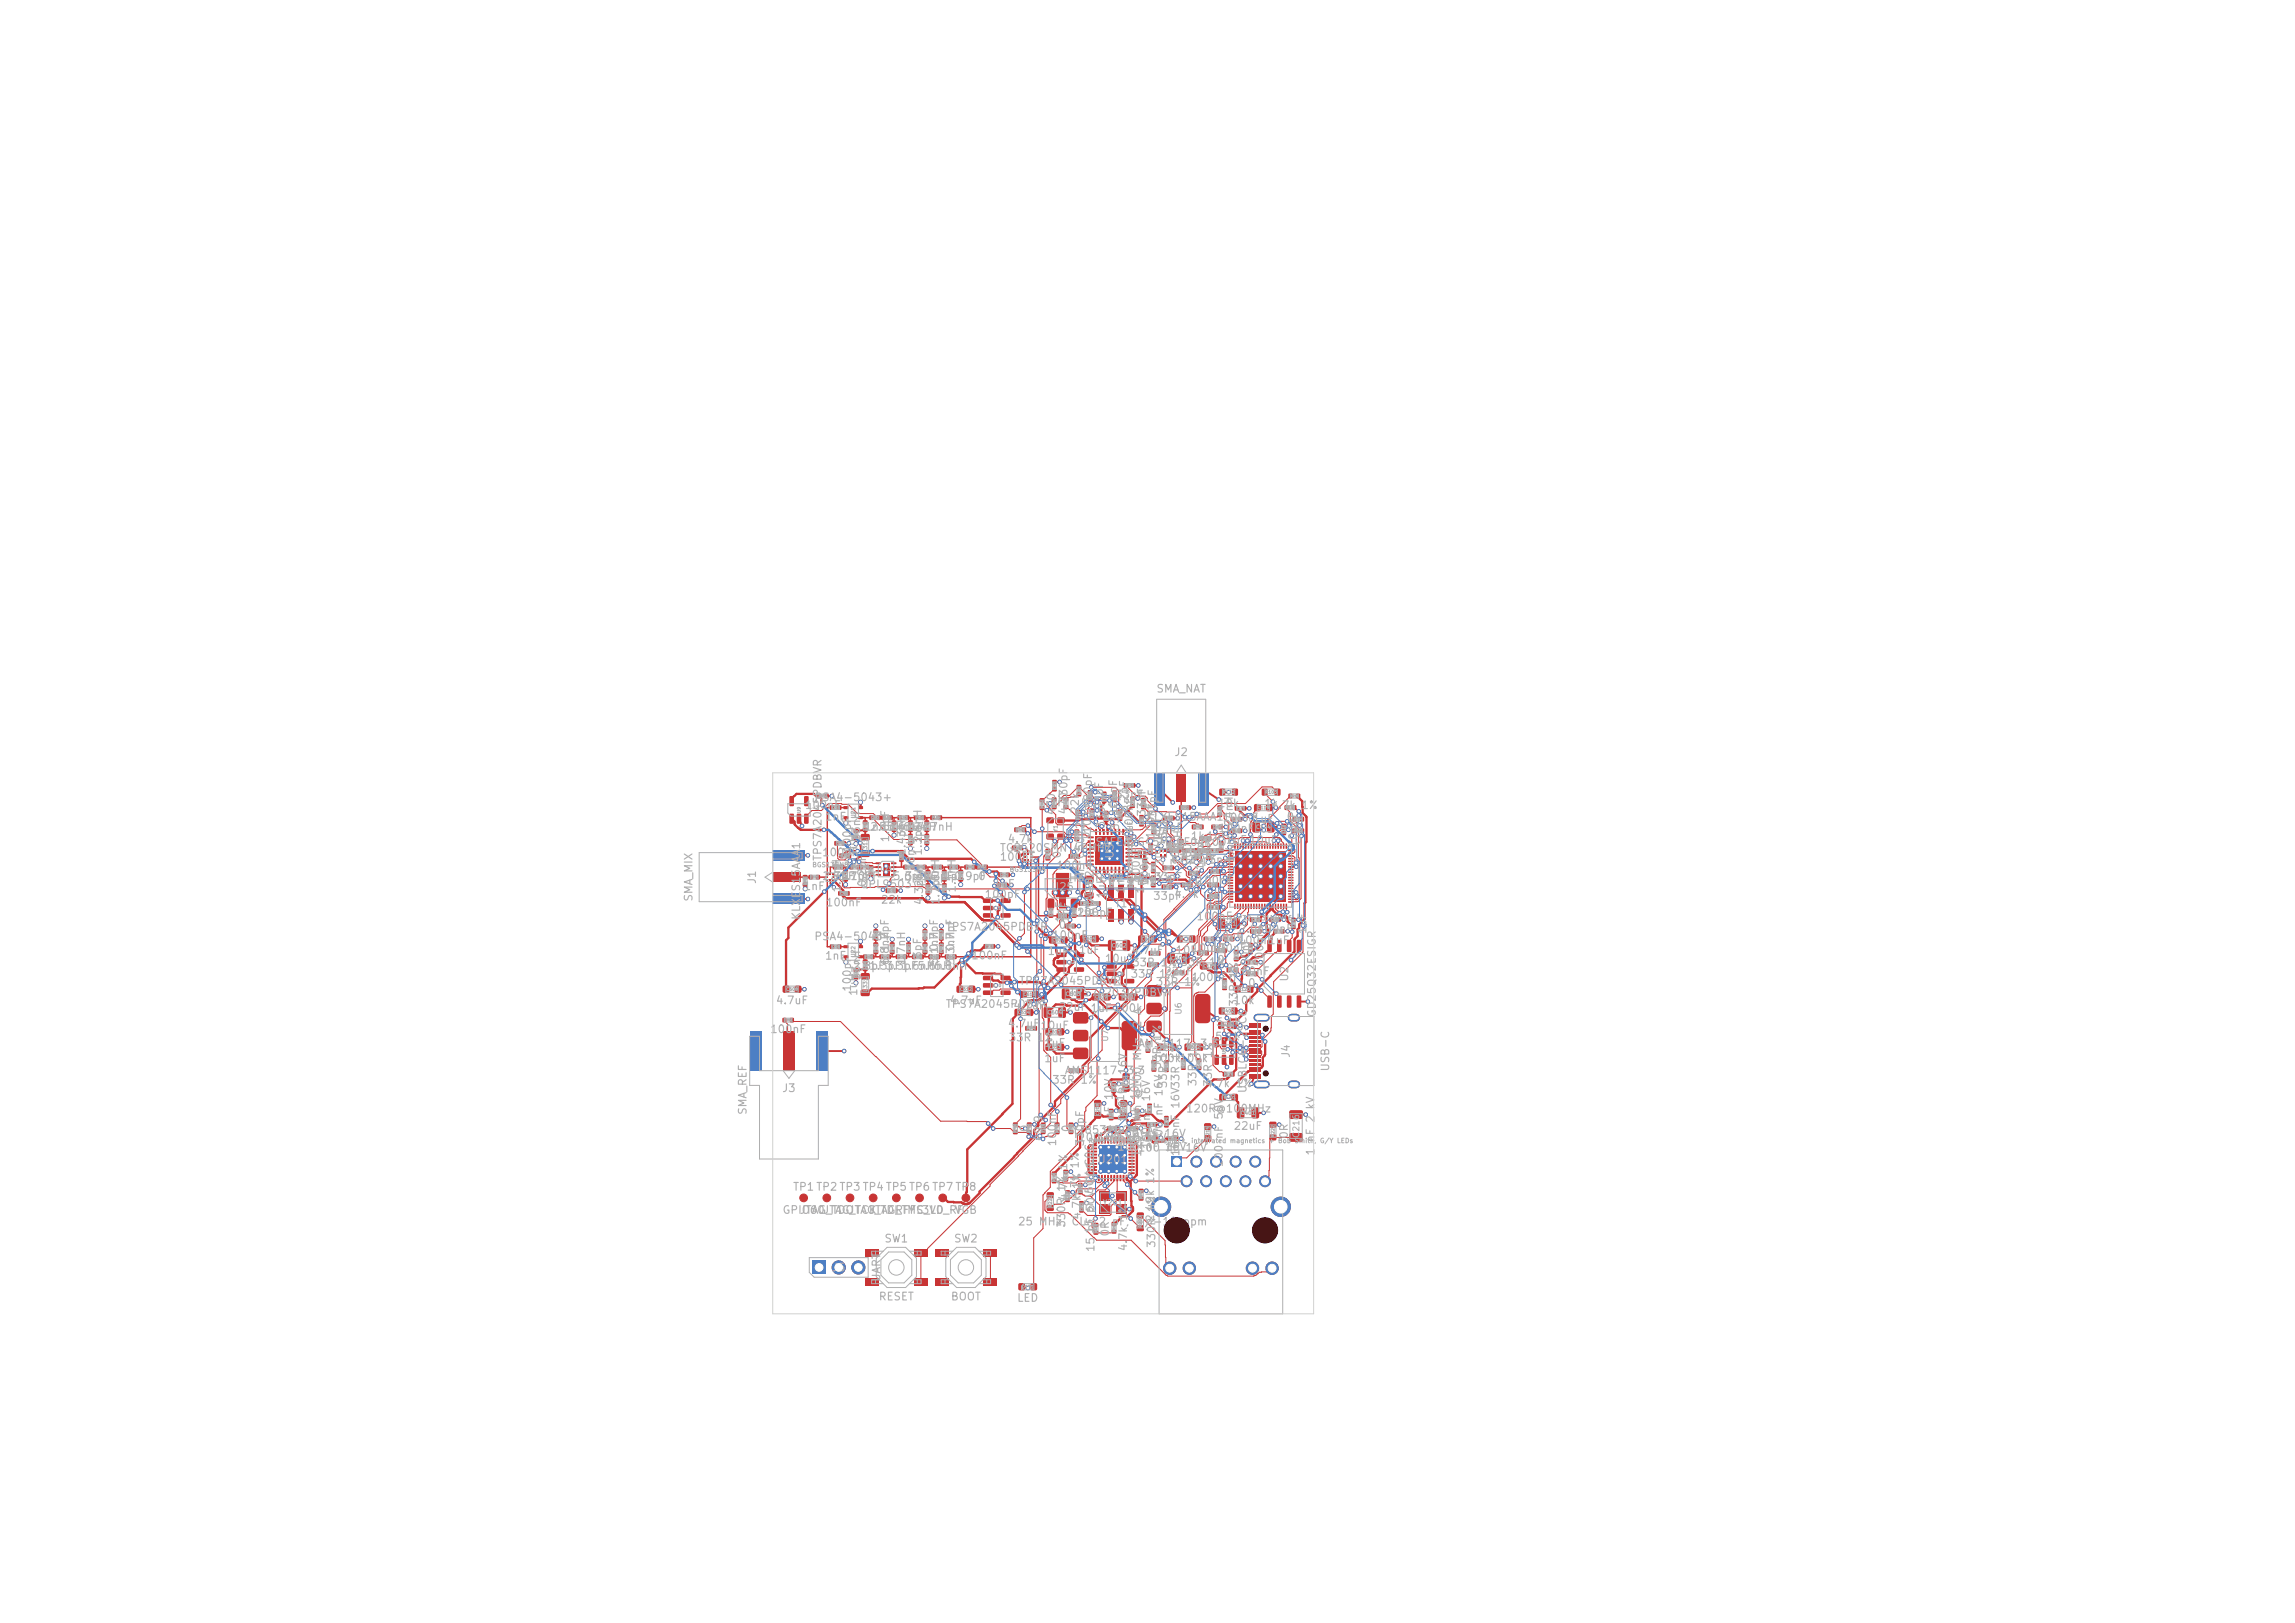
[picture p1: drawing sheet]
<svg xmlns="http://www.w3.org/2000/svg" width="297mm" height="210mm" viewBox="0 0 297 210" stroke-linecap="round" stroke-linejoin="round" font-family="sans-serif">
<defs><g id="words">
<g font-size="1" fill="#afafaf">
<text x="149.6" y="89.9">SMA_NAT</text>
<text x="151.9" y="98.1">J2</text>
<text x="104.1" y="104.9">100nF</text>
<text x="105.3" y="103.9">PSA4-5043+</text>
<text x="106.7" y="106.4">1nF</text>
<text x="111.8" y="107.7">1nF5.6nH4.7nH</text>
<text x="112.5" y="107.7">2.1nH6.2nH</text>
<text x="136.8" y="105.6" transform="rotate(-90 136.8 105.6)">470</text>
<text x="138.3" y="105.5" transform="rotate(-90 138.3 105.5)">470</text>
<text x="138.4" y="104.1" transform="rotate(-90 138.4 104.1)">330pF</text>
<text x="139.9" y="105.4" transform="rotate(-90 139.9 105.4)">22k</text>
<text x="141.5" y="104.7" transform="rotate(-90 141.5 104.7)">180pF</text>
<text x="143" y="104.9" transform="rotate(-90 143 104.9)">33pF</text>
<text x="143.2" y="107.3" transform="rotate(-90 143.2 107.3)">33pF</text>
<text x="144.2" y="103.5">33pF</text>
<text x="144.8" y="105.6" transform="rotate(-90 144.8 105.6)">100nF</text>
<text x="145.1" y="107.6" transform="rotate(-90 145.1 107.6)">33pF</text>
<text x="146.2" y="105.2" transform="rotate(-90 146.2 105.2)">8.2pF</text>
<text x="146.9" y="107.9" transform="rotate(-90 146.9 107.9)">100nF</text>
<text x="148.2" y="106.4">KLXES15AAA1100nF</text>
<text x="148.5" y="105.7" transform="rotate(-90 148.5 105.7)">33pF</text>
<text x="149.3" y="107.8">33pF</text>
<text x="149.9" y="105.9" transform="rotate(-90 149.9 105.9)">33pF</text>
<text x="157.5" y="104.7">10k</text>
<text x="157.6" y="107.9">100nF</text>
<text x="162" y="106.7">1uF</text>
<text x="163.5" y="104.7">1k</text>
<text x="164.4" y="104.9">4.7k 1%</text>
<text x="166.4" y="106.4">0</text>
<text x="167.4" y="107.9">0</text>
<text x="106.3" y="111">100pF</text>
<text x="106.6" y="111.5" transform="rotate(-90 106.6 111.5)">TPS7A2045PDBVR</text>
<text x="107.7" y="112.7">4.7k</text>
<text x="110.4" y="110.4" transform="rotate(-90 110.4 110.4)">100pF</text>
<text x="111.2" y="111" transform="rotate(-90 111.2 111)">1uH</text>
<text x="111.6" y="108.9" transform="rotate(-90 111.6 108.9)">33nH</text>
<text x="115.3" y="109.1" transform="rotate(-90 115.3 109.1)">1.8pF</text>
<text x="117.4" y="108.5" transform="rotate(-90 117.4 108.5)">3nH</text>
<text x="117.4" y="110.8" transform="rotate(-90 117.4 110.8)">1.4pF</text>
<text x="118.6" y="112.8" transform="rotate(-90 118.6 112.8)">18nH</text>
<text x="119.5" y="109.2" transform="rotate(-90 119.5 109.2)">2.5nH</text>
<text x="119.5" y="110.8" transform="rotate(-90 119.5 110.8)">1.3pF</text>
<text x="129.3" y="111.6">100nF</text>
<text x="129.3" y="110.5">TG2520SMN</text>
<text x="130.3" y="109.3">4.7k</text>
<text x="136.6" y="112.7">100nF</text>
<text x="137.5" y="111.2" transform="rotate(-90 137.5 111.2)">0</text>
<text x="138.8" y="110.5">40MHz</text>
<text x="140.6" y="114" transform="rotate(-90 140.6 114)">RFFC5072</text>
<text x="141.3" y="108.7" transform="rotate(-90 141.3 108.7)">0100nF</text>
<text x="141.7" y="109.7">SAFEA2G45MC0F0AR00</text>
<text x="144.4" y="111.2" transform="rotate(-90 144.4 111.2)">U3</text>
<text x="149.2" y="108.4">U4</text>
<text x="149.6" y="108.6" transform="rotate(-90 149.6 108.6)">100nF</text>
<text x="150.8" y="112.1" transform="rotate(-90 150.8 112.1)">3.9nH</text>
<text x="151.3" y="108.7" transform="rotate(-90 151.3 108.7)">51k</text>
<text x="151.5" y="112">0</text>
<text x="152.5" y="109.9" transform="rotate(-90 152.5 109.9)">0</text>
<text x="152.9" y="112.1" transform="rotate(-90 152.9 112.1)">300</text>
<text x="153" y="112">182.3nH</text>
<text x="153.2" y="111.8" transform="rotate(-90 153.2 111.8)">3.9nH</text>
<text x="153.7" y="112">33pF</text>
<text x="154" y="108.9">1k1uF</text>
<text x="154.4" y="112.1" transform="rotate(-90 154.4 112.1)">300</text>
<text x="155" y="110.4">1k</text>
<text x="156" y="112.7" transform="rotate(-90 156 112.7)">1.4pF</text>
<text x="158.5" y="109.4">1uF10uF</text>
<text x="160" y="111.7" transform="rotate(-90 160 111.7)">1.4pF 24nH</text>
<text x="167.4" y="109.4">0</text>
<text x="168.1" y="109.7" transform="rotate(-90 168.1 109.7)">100nF</text>
<text x="89.9" y="116.7" transform="rotate(-90 89.9 116.7)">SMA_MIX</text>
<text x="98.1" y="114.5" transform="rotate(-90 98.1 114.5)">J1</text>
<text x="103.8" y="119.1" transform="rotate(-90 103.8 119.1)">KLXES15AAA1</text>
<text x="103.9" y="115.4">1nF</text>
<text x="106.3" y="114.1">2.3pF</text>
<text x="106.8" y="117.5">100nF</text>
<text x="108.5" y="114.1">1.7pF</text>
<text x="109" y="115.6" transform="rotate(-90 109 115.6)">1.9nH</text>
<text x="109.9" y="114.1">10pF</text>
<text x="111.2" y="115.2">QPL9503</text>
<text x="112.3" y="114.9" transform="rotate(-90 112.3 114.9)">0.2pF</text>
<text x="113.9" y="117.2">22k</text>
<text x="115.5" y="114.1">5.6pF</text>
<text x="117" y="114.1">3.3pF 1pF</text>
<text x="119.1" y="114.1">1.2pF0.9pF</text>
<text x="119.7" y="114.9" transform="rotate(-90 119.7 114.9)">2nH</text>
<text x="119.7" y="117.2" transform="rotate(-90 119.7 117.2)">4.3pF</text>
<text x="121.8" y="115.6" transform="rotate(-90 121.8 115.6)">2.6nH</text>
<text x="121.8" y="117.2" transform="rotate(-90 121.8 117.2)">1.7pF</text>
<text x="123.9" y="115.6" transform="rotate(-90 123.9 115.6)">1.1nH</text>
<text x="126.5" y="114.1">0</text>
<text x="127.3" y="116.4">100pF</text>
<text x="128.5" y="115.1">1uF</text>
<text x="135.9" y="115.5">U25</text>
<text x="137.9" y="119.5" transform="rotate(-90 137.9 119.5)">1nF</text>
<text x="138.2" y="114.3">H3-TCM2-63WX+</text>
<text x="138.3" y="118.8">22nH</text>
<text x="138.6" y="119.5" transform="rotate(-90 138.6 119.5)">1nF</text>
<text x="139.3" y="118.8">100pF</text>
<text x="141.8" y="118.6" transform="rotate(-90 141.8 118.6)">GVA-62+</text>
<text x="143.2" y="116.4" transform="rotate(-90 143.2 116.4)">1uH</text>
<text x="144.2" y="117.6">T1</text>
<text x="145.7" y="115.7" transform="rotate(-90 145.7 115.7)">1nF</text>
<text x="147.8" y="114.3" transform="rotate(-90 147.8 114.3)">100pF</text>
<text x="148.3" y="115.7" transform="rotate(-90 148.3 115.7)">1nF</text>
<text x="148.8" y="114.6" transform="rotate(-90 148.8 114.6)">0</text>
<text x="148.9" y="114.7" transform="rotate(-90 148.9 114.7)">100nF</text>
<text x="149.1" y="116.7">33pF</text>
<text x="149.2" y="114.2">33pF</text>
<text x="151.9" y="116.4">4.7k</text>
<text x="153.5" y="114.9">1k</text>
<text x="154.8" y="119.3">100nF</text>
<text x="154.8" y="114.7">100nF</text>
<text x="156" y="117.9">1k</text>
<text x="156" y="116.4">1k</text>
<text x="105.3" y="121.9">PSA4-5043+</text>
<text x="106.7" y="124.4">1nF</text>
<text x="110.3" y="125.7">2.8pF3.3pF5.6nH</text>
<text x="112.4" y="125.7">1.3pF1.6nH6.8nH</text>
<text x="115.3" y="123.1" transform="rotate(-90 115.3 123.1)">1.7pF</text>
<text x="115.3" y="125" transform="rotate(-90 115.3 125)">6.8nH</text>
<text x="117.4" y="125" transform="rotate(-90 117.4 125)">1.7nH</text>
<text x="119.5" y="124.2" transform="rotate(-90 119.5 124.2)">3pF</text>
<text x="121.6" y="123.1" transform="rotate(-90 121.6 123.1)">0.7pF</text>
<text x="121.6" y="125" transform="rotate(-90 121.6 125)">5.1nH</text>
<text x="122.3" y="120.7">TPS7A2045PDBVR</text>
<text x="123.7" y="123.1" transform="rotate(-90 123.7 123.1)">0.7pF</text>
<text x="123.7" y="125" transform="rotate(-90 123.7 125)">3.3nH</text>
<text x="125.6" y="124.4">100nF</text>
<text x="135.5" y="123.8">1uF</text>
<text x="136.1" y="121.7">100nF</text>
<text x="136.9" y="120.4">0</text>
<text x="139.5" y="123.7">1uF</text>
<text x="142.9" y="124.8">10uF</text>
<text x="146.3" y="123.7">4.7uF</text>
<text x="146.4" y="125.3">33R 1% 33R 1%</text>
<text x="152" y="123.7">10k</text>
<text x="154.1" y="123.4">100nF</text>
<text x="156.6" y="123.4">100nF</text>
<text x="157.1" y="121.9">10uF</text>
<text x="157.4" y="124.9">0</text>
<text x="160.1" y="122.4">100nF</text>
<text x="160.2" y="120.9">2.0nH</text>
<text x="162.6" y="120.9">100nF</text>
<text x="163.7" y="125.1" transform="rotate(-90 163.7 125.1)">100nF</text>
<text x="164" y="122.4">1uF</text>
<text x="169.3" y="120.9" transform="rotate(-90 169.3 120.9)">1uF</text>
<text x="100.3" y="130.2">4.7uF</text>
<text x="110.4" y="128.4" transform="rotate(-90 110.4 128.4)">100pF</text>
<text x="111.2" y="129" transform="rotate(-90 111.2 129)">1uH</text>
<text x="111.6" y="126.9" transform="rotate(-90 111.6 126.9)">33nH</text>
<text x="122.3" y="130.7">TPS7A2045PDBVR</text>
<text x="122.8" y="130.2">4.7uF</text>
<text x="131" y="130.9">4.7uF</text>
<text x="131.8" y="127.7">TPS7A2045PDBVR</text>
<text x="136.9" y="131">22uF 1uF100k</text>
<text x="138.3" y="129.2">TPS7A2030PDBVR</text>
<text x="146.2" y="126.8">33R 1%</text>
<text x="149.5" y="127.8">33R 1%</text>
<text x="150.6" y="126.4">22uF</text>
<text x="154.1" y="127.2">100nF0</text>
<text x="159.5" y="130.2">10k</text>
<text x="159.6" y="126.4">100nF</text>
<text x="160.4" y="130.3" transform="rotate(-90 160.4 130.3)">33R 1%</text>
<text x="161.4" y="127.9">0</text>
<text x="161.9" y="126.1" transform="rotate(-90 161.9 126.1)">100nF</text>
<text x="167" y="127.1" transform="rotate(-90 167 127.1)">U2</text>
<text x="170.5" y="131.7" transform="rotate(-90 170.5 131.7)">GD25Q32ESIGR</text>
<text x="99.6" y="133.9">100nF</text>
<text x="130.3" y="133.2">4.7uF</text>
<text x="130.5" y="135">33R 1%</text>
<text x="134.6" y="133.4">10uF</text>
<text x="135" y="137.7">1uF</text>
<text x="135" y="135.7">1uF</text>
<text x="147.2" y="135.8">AMS1117-3.3</text>
<text x="149.1" y="137.7">100k100k</text>
<text x="157.2" y="134.9">5.1k</text>
<text x="157.2" y="133">5.1k</text>
<text x="167.2" y="137" transform="rotate(-90 167.2 137)">J4</text>
<text x="101.1" y="141.5">J3</text>
<text x="136.1" y="140.5">33R 1%</text>
<text x="137.7" y="139.3">AMS1117-3.3</text>
<text x="151.3" y="140.9" transform="rotate(-90 151.3 140.9)">33R 1%</text>
<text x="155.1" y="140.6" transform="rotate(-90 155.1 140.6)">33R 1%</text>
<text x="155.9" y="140.9">4.7k 1%</text>
<text x="157.1" y="140.7" transform="rotate(-90 157.1 140.7)">33R 1%</text>
<text x="161.6" y="141.5" transform="rotate(-90 161.6 141.5)">USBLC6-2SC6</text>
<text x="172.3" y="138.7" transform="rotate(-90 172.3 138.7)">USB-C</text>
<text x="96.9" y="144.3" transform="rotate(-90 96.9 144.3)">SMA_REF</text>
<text x="133.3" y="146.6" transform="rotate(-90 133.3 146.6)">0</text>
<text x="135.1" y="147.8" transform="rotate(-90 135.1 147.8)">49.9</text>
<text x="136.9" y="148.4" transform="rotate(-90 136.9 148.4)">100nF</text>
<text x="138.6" y="147">YT8531DC-CA</text>
<text x="138.7" y="146.6" transform="rotate(-90 138.7 146.6)">0</text>
<text x="139.4" y="147.9">100 nF nF</text>
<text x="140.5" y="148.4" transform="rotate(-90 140.5 148.4)">330pF</text>
<text x="141.9" y="147.9">100 16V16V</text>
<text x="144.2" y="147.6" transform="rotate(-90 144.2 147.6)">10 uF 10V</text>
<text x="144.4" y="147.4">100 nF 16V</text>
<text x="144.5" y="149.1">100100</text>
<text x="145.7" y="148.8" transform="rotate(-90 145.7 148.8)">100 nF 16V</text>
<text x="146" y="145.3" transform="rotate(-90 146 145.3)">100 nF 16V</text>
<text x="147.6" y="147.6" transform="rotate(-90 147.6 147.6)">10 uF 10V</text>
<text x="147.9" y="149.8" transform="rotate(-90 147.9 149.8)">120 ohm @100 MHz, 2 A</text>
<text x="148.1" y="149.1">nF</text>
<text x="149.1" y="148.8" transform="rotate(-90 149.1 148.8)">100 nF 16V</text>
<text x="150.7" y="149.1">16V16V</text>
<text x="150.7" y="148.1" transform="rotate(-90 150.7 148.1)">100 nF 16V 33R 1%</text>
<text x="150.8" y="149.2">nF</text>
<text x="152.9" y="149.7" transform="rotate(-90 152.9 149.7)">100 nF 16V33R 1%</text>
<text x="153.4" y="144.2">120R@100MHz</text>
<text x="159.6" y="146.4">22uF</text>
<text x="166.9" y="147.4" transform="rotate(-90 166.9 147.4)">0R</text>
<text x="170.3" y="149.6" transform="rotate(-90 170.3 149.6)">1 nF 2 kV</text>
<text x="102.5" y="154.3">TP1TP2TP3TP4TP5TP6TP7TP8</text>
<text x="138.4" y="155.5" transform="rotate(-90 138.4 155.5)">4.7k</text>
<text x="138.4" y="151.5" transform="rotate(-90 138.4 151.5)">1%</text>
<text x="139.8" y="155.2" transform="rotate(-90 139.8 155.2)">4.7k</text>
<text x="141.9" y="153.4" transform="rotate(-90 141.9 153.4)">C0G</text>
<text x="141.9" y="150.8">U201</text>
<text x="158.5" y="151.1" transform="rotate(-90 158.5 151.1)">100 nF 50V</text>
<text x="101.2" y="157.3">GPIO60JTAG_TCK</text>
<text x="103.4" y="157.3">JTAG_TDO</text>
<text x="109.7" y="157.3">JTAG_TDI</text>
<text x="112.4" y="157.3">JTAG_TMS3V0_RF</text>
<text x="114.4" y="161">SW1</text>
<text x="115.8" y="157.3">RFFC_LD</text>
<text x="123.4" y="161">SW2</text>
<text x="123.5" y="157.3">VGB</text>
<text x="131.7" y="158.8">25 MHz, CL 12 pF, +/-10 ppm</text>
<text x="138.1" y="158.9" transform="rotate(-90 138.1 158.9)">330R 1%</text>
<text x="140.1" y="157.9" transform="rotate(-90 140.1 157.9)">4.7k 1% 1%</text>
<text x="141.7" y="157.1" transform="rotate(-90 141.7 157.1)">pF 50V C0G</text>
<text x="141.9" y="159.4" transform="rotate(-90 141.9 159.4)">pF</text>
<text x="141.9" y="156.9" transform="rotate(-90 141.9 156.9)">50V</text>
<text x="143.8" y="160.1" transform="rotate(-90 143.8 160.1)">0R</text>
<text x="146.1" y="162" transform="rotate(-90 146.1 162)">4.7k 1%</text>
<text x="149.6" y="158.2" transform="rotate(-90 149.6 158.2)">2.49k 1%</text>
<text x="149.8" y="161.6" transform="rotate(-90 149.8 161.6)">330R 1%</text>
<text x="107.6" y="164.8">J5</text>
<text x="114.2" y="165.9" transform="rotate(-90 114.2 165.9)">UART</text>
<text x="141.9" y="162.1" transform="rotate(-90 141.9 162.1)">15 15</text>
<text x="113.6" y="168.5">RESET</text>
<text x="123" y="168.5">BOOT</text>
<text x="131.5" y="168.7">LED</text>
</g>
<g font-size=".8" fill="#afafaf">
<text x="153.1" y="131.4" transform="rotate(-90 153.1 131.4)">U6</text>
<text x="143.6" y="134.9" transform="rotate(-90 143.6 134.9)">U7</text>
<text x="168.3" y="147.3" transform="rotate(-90 168.3 147.3)">C216</text>
</g>
<text font-size=".7" fill="#afafaf" x="142.6" y="156.1">Y201</text>
<g font-size=".6" fill="#afafaf">
<text x="105.1" y="112.4">BGS13SN8</text>
<text x="130.6" y="113">BGS13SN8</text>
<text x="146.7" y="115" transform="rotate(-90 146.7 115)">BD2425N50200AHF</text>
<text x="159" y="119.2">ESP32-S31NRV16</text>
<text x="140.8" y="148.1">RJ45 1000BASE-T magjack, integrated magnetics + Bob Smith, G/Y LEDs</text>
</g>
<g font-size=".5" fill="#afafaf">
<text x="110.8" y="105.9" transform="rotate(-90 110.8 105.9)">U21</text>
<text x="137" y="107.7" transform="rotate(-90 137 107.7)">Y1</text>
<text x="162.5" y="107.4">C104</text>
<text x="112.3" y="110.4" transform="rotate(-90 112.3 110.4)">L311</text>
<text x="113.9" y="112.8">U23</text>
<text x="141.3" y="115.8" transform="rotate(-90 141.3 115.8)">L361</text>
<text x="158" y="119.9">C101</text>
<text x="110.8" y="123.9" transform="rotate(-90 110.8 123.9)">U22</text>
<text x="143.8" y="122.7">C602</text>
<text x="151.5" y="124.4">C601</text>
<text x="112.3" y="128.4" transform="rotate(-90 112.3 128.4)">L331</text>
<text x="135.5" y="131.4">C604</text>
<text x="137.8" y="129">C603</text>
<text x="160.5" y="144.4">C401</text>
</g>
<g font-size=".4" fill="#afafaf">
<text x="103.7" y="105.2" transform="rotate(-90 103.7 105.2)">U9</text>
<text x="158.2" y="102.8">R102</text>
<text x="162.7" y="104.8">C119</text>
<text x="163.7" y="102.8">R103</text>
<text x="128.4" y="117.8">U11</text>
<text x="136.1" y="121.9">C607</text>
<text x="137.9" y="124.8">U12</text>
<text x="140.2" y="121.8">C605</text>
<text x="147.7" y="121.8">C606</text>
<text x="152.7" y="121.8">R101</text>
<text x="155.7" y="125.3">C120</text>
<text x="101.7" y="128.3">C608</text>
<text x="124.2" y="128.3">C612</text>
<text x="128.4" y="127.8">U10</text>
<text x="131.7" y="131.3">C614</text>
<text x="132.4" y="129">C610</text>
<text x="141.7" y="129.3">C609</text>
<text x="144.6" y="126.3">U8</text>
<text x="145.2" y="129.3">R601</text>
<text x="158.1" y="131.1">R402</text>
<text x="160.2" y="128.3">R120</text>
<text x="135.7" y="135.8">C613</text>
<text x="135.7" y="133.8">C611</text>
<text x="150.2" y="135.8">R603</text>
<text x="153.7" y="135.8">R602</text>
<text x="158" y="133">R401</text>
<text x="158.7" y="136.4" transform="rotate(-90 158.7 136.4)">U5</text>
<text x="146" y="141" transform="rotate(-90 146 141)">FB201</text>
<text x="158" y="142.3">FB401</text>
<text x="142.4" y="144.4" transform="rotate(-90 142.4 144.4)">C208</text>
<text x="145.7" y="144.4" transform="rotate(-90 145.7 144.4)">C210</text>
<text x="156.6" y="147.4" transform="rotate(-90 156.6 147.4)">C215</text>
<text x="165" y="147.2" transform="rotate(-90 165 147.2)">R222</text>
<text x="136.2" y="156.3" transform="rotate(-90 136.2 156.3)">R221</text>
<text x="147.9" y="158.9" transform="rotate(-90 147.9 158.9)">R220</text>
<text x="132.2" y="166.8">D101</text>
</g>
<g font-size=".3" fill="#afafaf">
<text x="145.7" y="101.8">C386</text>
<text x="106" y="103.2">C312</text>
<text x="107.6" y="104.7">C310</text>
<text x="112.2" y="107.4" transform="rotate(-90 112.2 107.4)">L310</text>
<text x="112.7" y="106">C313</text>
<text x="114.3" y="106">FLB1</text>
<text x="115.9" y="107.4" transform="rotate(-90 115.9 107.4)">FLB2</text>
<text x="116.4" y="106">FLB3</text>
<text x="118" y="107.4" transform="rotate(-90 118 107.4)">FLB4</text>
<text x="118.6" y="106">FLB6</text>
<text x="120.1" y="107.4" transform="rotate(-90 120.1 107.4)">FLB7</text>
<text x="120.7" y="106">FLB9</text>
<text x="131.5" y="107.6">R389</text>
<text x="135" y="104.6" transform="rotate(-90 135 104.6)">R382</text>
<text x="136.6" y="104.5" transform="rotate(-90 136.6 104.5)">R381</text>
<text x="136.7" y="102.2" transform="rotate(-90 136.7 102.2)">C383</text>
<text x="138.1" y="104.5" transform="rotate(-90 138.1 104.5)">R380</text>
<text x="139.7" y="106" transform="rotate(-90 139.7 106)">C375</text>
<text x="139.8" y="102.8" transform="rotate(-90 139.8 102.8)">C381</text>
<text x="141.3" y="103.5" transform="rotate(-90 141.3 103.5)">C378</text>
<text x="141.5" y="105.9" transform="rotate(-90 141.5 105.9)">C374</text>
<text x="143.1" y="103.7" transform="rotate(-90 143.1 103.7)">C377</text>
<text x="143.3" y="106.2" transform="rotate(-90 143.3 106.2)">C372</text>
<text x="144.5" y="103.5" transform="rotate(-90 144.5 103.5)">C380</text>
<text x="145.1" y="106" transform="rotate(-90 145.1 106)">C373</text>
<text x="146.8" y="104.3" transform="rotate(-90 146.8 104.3)">C376</text>
<text x="147.9" y="106.7" transform="rotate(-90 147.9 106.7)">C701</text>
<text x="148.2" y="104.5" transform="rotate(-90 148.2 104.5)">C388</text>
<text x="149.5" y="107.7" transform="rotate(-90 149.5 107.7)">R370</text>
<text x="150.8" y="106.1">C387</text>
<text x="152.8" y="104.7">D302</text>
<text x="154.5" y="107.2">R386</text>
<text x="157" y="107.2">C105</text>
<text x="158" y="105.4" transform="rotate(-90 158 105.4)">L102</text>
<text x="159.5" y="107.7">C103</text>
<text x="159.5" y="106.2">C106</text>
<text x="160" y="104.8">C107</text>
<text x="166.3" y="107.8" transform="rotate(-90 166.3 107.8)">C112</text>
<text x="166.5" y="104.7">R115</text>
<text x="167" y="103.2">R218</text>
<text x="167.5" y="107.7">R112</text>
<text x="167.5" y="106.2">R114</text>
<text x="104.9" y="113.7">C301</text>
<text x="108" y="112.4">FHP1</text>
<text x="108.2" y="109.3">C352</text>
<text x="108.9" y="110.9">R350</text>
<text x="109.6" y="113.8" transform="rotate(-90 109.6 113.8)">FHP2</text>
<text x="110.1" y="112.4">FHP3</text>
<text x="111" y="108.5" transform="rotate(-90 111 108.5)">C311</text>
<text x="111.4" y="112.4">C350</text>
<text x="112.9" y="113.2" transform="rotate(-90 112.9 113.2)">C351</text>
<text x="116.8" y="111.2" transform="rotate(-90 116.8 111.2)">L350</text>
<text x="117.1" y="112.4">C355</text>
<text x="118" y="109.1" transform="rotate(-90 118 109.1)">FLB5</text>
<text x="118.7" y="112.4">FHB1</text>
<text x="120.1" y="109.1" transform="rotate(-90 120.1 109.1)">FLB8</text>
<text x="120.3" y="113.8" transform="rotate(-90 120.3 113.8)">FHB2</text>
<text x="120.8" y="112.4">FHB4</text>
<text x="122.4" y="113.8" transform="rotate(-90 122.4 113.8)">FHB5</text>
<text x="122.9" y="112.4">FHB7</text>
<text x="124.5" y="113.8" transform="rotate(-90 124.5 113.8)">FHB8</text>
<text x="125" y="112.4">FHB9</text>
<text x="126.6" y="112.4">R352</text>
<text x="129.4" y="113.4">C354</text>
<text x="131.2" y="109.9">C360</text>
<text x="135.8" y="111.1" transform="rotate(-90 135.8 111.1)">R702</text>
<text x="138.5" y="111">C384</text>
<text x="139.5" y="108.6" transform="rotate(-90 139.5 108.6)">R701</text>
<text x="148.3" y="112.4" transform="rotate(-90 148.3 112.4)">C390</text>
<text x="149.1" y="110.3" transform="rotate(-90 149.1 110.3)">L390</text>
<text x="149.4" y="112.8" transform="rotate(-90 149.4 112.8)">C391</text>
<text x="150.7" y="112.5">C385</text>
<text x="151.4" y="110.1" transform="rotate(-90 151.4 110.1)">L391</text>
<text x="151.5" y="110.3">R391</text>
<text x="153.1" y="109.9" transform="rotate(-90 153.1 109.9)">R392</text>
<text x="153.5" y="111.1" transform="rotate(-90 153.5 111.1)">R393</text>
<text x="153.5" y="110.3">R394</text>
<text x="154" y="113.2">R387</text>
<text x="155" y="111.1" transform="rotate(-90 155 111.1)">R395</text>
<text x="155.1" y="110.2">C392</text>
<text x="155.5" y="108.7">R384</text>
<text x="156.6" y="111" transform="rotate(-90 156.6 111)">C393</text>
<text x="156.7" y="110.2">L392</text>
<text x="156.7" y="112.9">C102</text>
<text x="158.2" y="110.1" transform="rotate(-90 158.2 110.1)">C394</text>
<text x="104.4" y="114.5" transform="rotate(-90 104.4 114.5)">D301</text>
<text x="108.7" y="115.8">C302</text>
<text x="114.9" y="115.4">R351</text>
<text x="120.3" y="115.5" transform="rotate(-90 120.3 115.5)">FHB3</text>
<text x="122.4" y="115.5" transform="rotate(-90 122.4 115.5)">FHB6</text>
<text x="129.2" y="114.7">C353</text>
<text x="136.2" y="118.5" transform="rotate(-90 136.2 118.5)">C361</text>
<text x="137" y="118.7">R360</text>
<text x="139.2" y="118.5" transform="rotate(-90 139.2 118.5)">C364</text>
<text x="139.9" y="117.1">L360</text>
<text x="141.2" y="117.1">C362</text>
<text x="144" y="114.8" transform="rotate(-90 144 114.8)">C370</text>
<text x="146.6" y="114.8" transform="rotate(-90 146.6 114.8)">C371</text>
<text x="149.5" y="114.6" transform="rotate(-90 149.5 114.6)">R390</text>
<text x="150.6" y="115">C389</text>
<text x="153" y="114.7">R388</text>
<text x="156.5" y="116.2">R385</text>
<text x="156.5" y="114.7">R383</text>
<text x="156.7" y="117.6">C113</text>
<text x="162" y="119.2">L101</text>
<text x="164.5" y="119.2">C109</text>
<text x="167.6" y="120" transform="rotate(-90 167.6 120)">C114</text>
<text x="107.6" y="122.7">C330</text>
<text x="111.9" y="124">FMB1</text>
<text x="112.2" y="125.4" transform="rotate(-90 112.2 125.4)">L330</text>
<text x="113.5" y="123.2" transform="rotate(-90 113.5 123.2)">FMB2</text>
<text x="113.5" y="121.5" transform="rotate(-90 113.5 121.5)">FMB3</text>
<text x="114" y="124">FMB4</text>
<text x="115.6" y="123.2" transform="rotate(-90 115.6 123.2)">FMB5</text>
<text x="116.2" y="124">FMB6</text>
<text x="117.8" y="123.2" transform="rotate(-90 117.8 123.2)">FMB7</text>
<text x="118.3" y="124">FMB8</text>
<text x="119.9" y="123.2" transform="rotate(-90 119.9 123.2)">FMB9</text>
<text x="119.9" y="121.6" transform="rotate(-90 119.9 121.6)">FMB10</text>
<text x="120.3" y="124">FMB11</text>
<text x="122" y="123.3" transform="rotate(-90 122 123.3)">FMB12</text>
<text x="122" y="121.6" transform="rotate(-90 122 121.6)">FMB13</text>
<text x="122.4" y="124">FMB14</text>
<text x="127.5" y="122.6">C332</text>
<text x="138" y="120">C363</text>
<text x="148.7" y="125">R203</text>
<text x="148.9" y="123.6">R202</text>
<text x="155.1" y="123.5">R207</text>
<text x="156" y="121.7">C111</text>
<text x="157.5" y="123.2">R110</text>
<text x="158.5" y="121.7">C110</text>
<text x="159" y="125.7">R113</text>
<text x="160.2" y="124.2" transform="rotate(-90 160.2 124.2)">C116</text>
<text x="161.5" y="124.7">C118</text>
<text x="162" y="120.7">C108</text>
<text x="162" y="123.2" transform="rotate(-90 162 123.2)">C115</text>
<text x="165" y="120.7">C117</text>
<text x="111" y="126.5" transform="rotate(-90 111 126.5)">C331</text>
<text x="151.9" y="126.1">R205</text>
<text x="158.7" y="127.9" transform="rotate(-90 158.7 127.9)">R208</text>
<text x="161.5" y="126.2">R111</text>
<text x="101.5" y="132.2">C702</text>
<text x="132.9" y="133.3">R204</text>
<text x="148.8" y="136" transform="rotate(-90 148.8 136)">R212</text>
<text x="138.5" y="138.7">R206</text>
<text x="144.3" y="141.2" transform="rotate(-90 144.3 141.2)">C212</text>
<text x="149.5" y="138.4" transform="rotate(-90 149.5 138.4)">R213</text>
<text x="151.1" y="138.5" transform="rotate(-90 151.1 138.5)">R211</text>
<text x="153.3" y="138.2" transform="rotate(-90 153.3 138.2)">R210</text>
<text x="155.4" y="138.2" transform="rotate(-90 155.4 138.2)">R209</text>
<text x="158.5" y="139.2">R219</text>
<text x="131.6" y="146.5" transform="rotate(-90 131.6 146.5)">R705</text>
<text x="133.4" y="146.5" transform="rotate(-90 133.4 146.5)">R703</text>
<text x="135.2" y="146.5" transform="rotate(-90 135.2 146.5)">C121</text>
<text x="137" y="146.5" transform="rotate(-90 137 146.5)">R704</text>
<text x="138.8" y="146.5" transform="rotate(-90 138.8 146.5)">C382</text>
<text x="143.5" y="146.2">C206</text>
<text x="144" y="144.7" transform="rotate(-90 144 144.7)">C209</text>
<text x="146" y="146.2">C205</text>
<text x="147.3" y="144.7" transform="rotate(-90 147.3 144.7)">C211</text>
<text x="148.5" y="145.7">C207</text>
<text x="148.6" y="147.4">C203</text>
<text x="149" y="144" transform="rotate(-90 149 144)">C213</text>
<text x="151.1" y="145.7" transform="rotate(-90 151.1 145.7)">C214</text>
<text x="151.2" y="147.5">C204</text>
<text x="136.6" y="152.9" transform="rotate(-90 136.6 152.9)">R216</text>
<text x="138.1" y="152.6" transform="rotate(-90 138.1 152.6)">R214</text>
<text x="138.3" y="155.3" transform="rotate(-90 138.3 155.3)">R215</text>
<text x="140" y="154.3" transform="rotate(-90 140 154.3)">C201</text>
<text x="147.9" y="155.1" transform="rotate(-90 147.9 155.1)">R201</text>
<text x="140.1" y="156.7" transform="rotate(-90 140.1 156.7)">C202</text>
<text x="142" y="159.5" transform="rotate(-90 142 159.5)">R223</text>
<text x="144.4" y="159.4" transform="rotate(-90 144.4 159.4)">R217</text>
</g>
</g></defs>
<g fill="#c83434">
<path d="M167.3 107.2h.4v.6h-.4z"/>
<path d="M168.3 107.2h.4v.6h-.4z"/>
<path d="M115.4 106.2h.6v.5h-.6z"/>
<path d="M115.4 107.1h.6v.5h-.6z"/>
<path d="M135.1 130.3h.7l.2 .1v1.1l-.1 .2h-.6l-.2-.1v-1.1z"/>
<path d="M137 130.3h.7l.2 .1v1.1l-.1 .2h-.6l-.2-.1v-1.1z"/>
<path d="M148.5 127.5h.2h1.5l.1 .3v1l-.3 .2-1.5-.1-.2-.3 .1-.9z"/>
<path d="M148.5 129.8h.2h1.5l.1 .3v1l-.3 .2-1.5-.1-.2-.3 .1-.9z"/>
<path d="M154.8 128.7l.2-.1h1.1l.3 .1 .2 .2v3v.2l-.2 .2-1.4 .1-.3-.3v-3z"/>
<path d="M148.5 132.1h.2h1.5l.1 .3v1l-.3 .2-1.5-.1-.2-.3 .1-.9z"/>
<path d="M105.1 163.2h1.7v1.7h-1.7z"/>
</g>
<g fill="#c83434" stroke="#c83434" stroke-width=".13">
<circle cx="108.5" cy="164" r=".85"/>
<circle cx="111.1" cy="164" r=".85"/>
</g>
<g fill="#c83434">
<path d="M139.1 108.4h.5v.4h-.5z"/>
<path d="M139.1 107.3h.5v.5h-.5z"/>
<path d="M131.1 146.3h.6v.4h-.6z"/>
<path d="M131.1 145.3h.6v.4h-.6z"/>
<path d="M111.4 126l1-.1 .2 .2v.5l-.2 .2h-.9l-.1-.2z"/>
<path d="M111.4 128.1l1-.1 .2 .2v.6l-.2 .1h-.9l-.1-.2z"/>
<path d="M135.3 135.1l.2-.1 .6 .1 .1 .2-.1 .6-.2 .1-.6-.1v-.1z"/>
<path d="M136.9 135.1l.1-.1 .7 .1v.2v.6l-.2 .1-.6-.1-.1-.1z"/>
<path d="M152.8 114.2h.5v.6h-.5z"/>
<path d="M153.8 114.2h.5v.6h-.5z"/>
<path d="M107.4 104.2h.5v.6h-.5z"/>
<path d="M108.4 104.2h.5v.6h-.5z"/>
<path d="M147.9 110.7h.3v.3h-.3z"/>
<path d="M147.9 110.2h.3v.3h-.3z"/>
<path d="M147.4 110.2h.3v.3h-.3z"/>
<path d="M147.4 110.7h.3v.3h-.3z"/>
<path d="M121.9 114.3h.6v.5h-.6z"/>
<path d="M121.9 115.3h.6v.4h-.6z"/>
<path d="M104.7 113.2h.4v.6h-.4z"/>
<path d="M105.6 113.2h.5v.6h-.5z"/>
<path d="M142.9 105.9h.5v.5h-.5z"/>
<path d="M142.9 104.9h.5v.5h-.5z"/>
<path d="M143.9 159.1h.5v.5h-.5z"/>
<path d="M143.9 158.1h.5v.5h-.5z"/>
<path d="M163.3 102.1h.7v.8h-.7z"/>
<path d="M165 102.1h.7v.8h-.7z"/>
<path d="M121.9 112.6h.6v.5h-.6z"/>
<path d="M121.9 113.5h.6v.5h-.6z"/>
<path d="M156.4 109.8h.5v.5h-.5z"/>
<path d="M157.4 109.8h.5v.5h-.5z"/>
<path d="M161.8 120.2h.5v.6h-.5z"/>
<path d="M162.7 120.2h.5v.6h-.5z"/>
<path d="M134.7 146.2h.6v.5h-.6z"/>
<path d="M134.7 145.3h.6v.5h-.6z"/>
<path d="M113.1 122.9h.5v.5h-.5z"/>
<path d="M113.1 122h.5v.5h-.5z"/>
</g>
<circle cx="122" cy="155" r=".5" fill="#c83434" stroke="#c83434" stroke-width=".13"/>
<g fill="#c83434">
<path d="M116.4 111h.5v.5h-.5z"/>
<path d="M116.4 110h.5v.5h-.5z"/>
<path d="M114.6 115h.5v.5h-.5z"/>
<path d="M115.7 115h.4v.5h-.4z"/>
<path d="M113.8 123.5h.5v.6h-.5z"/>
<path d="M114.8 123.5h.5v.6h-.5z"/>
<path d="M139.8 121.1l.2-.1 .6 .1 .1 .1-.1 .7h-.2h-.6v-.2z"/>
<path d="M141.4 121.1l.1-.1 .6 .1 .1 .1-.1 .7h-.1h-.6l-.1-.2z"/>
<path d="M119.8 114.3h.6v.5h-.6z"/>
<path d="M119.8 115.3h.6v.4h-.6z"/>
<path d="M166.9 146.7l.2-.1h1.4l.1 .2v.8l-.2 .1h-1.4l-.2-.2z"/>
<path d="M166.9 143.7l.2-.1 1.4 .1 .1 .2v.7l-.2 .2h-1.4l-.2-.3z"/>
<path d="M165.9 107.6h.5v.4h-.5z"/>
<path d="M165.9 106.6h.5v.5h-.5z"/>
<path d="M153.8 112.7h.4v.6h-.4z"/>
<path d="M154.8 112.7h.4v.6h-.4z"/>
<path d="M137.6 152.4h.6v.5h-.6z"/>
<path d="M137.6 151.4h.6v.4h-.6z"/>
<path d="M149.6 110.2h.3v.3h-.3z"/>
<path d="M150.1 110.5h.3v.3h-.3z"/>
<path d="M150.6 110.5h.3v.3h-.3z"/>
<path d="M150.6 109.9h.3v.3h-.3z"/>
<path d="M150.1 109.9h.3v.3h-.3z"/>
<path d="M100.1 112.9h3.6v1.2h-3.6z"/>
<path d="M100 110h4.2v1.4h-4.2z"/>
<path d="M100 115.7h4.2v1.3h-4.2z"/>
<path d="M138.3 110.5h.5v.6h-.5z"/>
<path d="M139.3 110.5h.5v.6h-.5z"/>
<path d="M102.2 105.3h.4l.1 .1 .1 1.1-.1 .1h-.4l-.1-.1z"/>
<path d="M103.1 105.3h.4l.2 .1v1.1l-.1 .1h-.4l-.1-.1z"/>
<path d="M104.1 105.3h.4l.1 .1 .1 1.1-.1 .1h-.4l-.1-.1z"/>
<path d="M104.1 103h.4l.1 .1 .1 1.1-.1 .1h-.4l-.1-.1z"/>
<path d="M102.2 103h.4l.1 .1 .1 1.1-.1 .1h-.4l-.1-.1z"/>
<path d="M140.4 115.5l1-.1 .1 .2v.6l-.2 .1h-.8l-.2-.2z"/>
<path d="M140.4 113.4l1-.1 .1 .2v.5l-.2 .2h-.8l-.2-.2z"/>
<path d="M155.3 108.2h.4v.6h-.4z"/>
<path d="M156.3 108.2h.4v.6h-.4z"/>
<path d="M131 109.4h.5v.6h-.5z"/>
<path d="M131.9 109.4h.5v.6h-.5z"/>
<path d="M164 128.8h.4l.2 .1v1.4l-.1 .1h-.4l-.1-.1z"/>
<path d="M165.3 128.8h.4l.2 .1v1.4l-.1 .1h-.4l-.1-.1z"/>
<path d="M166.6 128.8h.4l.1 .1v1.4l-.1 .1h-.3l-.2-.1z"/>
<path d="M167.8 128.8h.5l.1 .1v1.4l-.1 .1h-.3l-.2-.1z"/>
<path d="M167.8 121.6h.5l.1 .1v1.4l-.1 .1h-.3l-.2-.1z"/>
<path d="M166.6 121.6h.4l.1 .1v1.4l-.1 .1h-.3l-.2-.1z"/>
<path d="M165.3 121.6h.4l.2 .1v1.4l-.1 .1h-.4l-.1-.1z"/>
<path d="M164 121.6h.4l.2 .1v1.4l-.1 .1h-.4l-.1-.1z"/>
<path d="M107.4 122.2h.5v.6h-.5z"/>
<path d="M108.4 122.2h.5v.6h-.5z"/>
<path d="M138.3 146.2h.6v.5h-.6z"/>
<path d="M138.3 145.3h.6v.5h-.6z"/>
<path d="M158.3 138.7h.4v.6h-.4z"/>
<path d="M159.3 138.7h.4v.6h-.4z"/>
<path d="M109.2 112.6h.5v.5h-.5z"/>
<path d="M109.2 113.5h.5v.5h-.5z"/>
<path d="M149.1 138.2h.5v.4h-.5z"/>
<path d="M149.1 137.2h.5v.4h-.5z"/>
<path d="M137.7 104.2h.5v.5h-.5z"/>
<path d="M137.7 103.2h.5v.4h-.5z"/>
<path d="M127.3 122.2h.5v.5h-.5z"/>
<path d="M128.3 122.2h.4v.5h-.4z"/>
<path d="M131.3 130.6l.2-.1 .6 .1 .1 .2-.1 .6-.1 .1-.7-.1v-.1z"/>
<path d="M132.9 130.6l.1-.1 .7 .1v.2v.6l-.2 .1-.6-.1-.1-.1z"/>
<path d="M120.2 123.5h.5v.6h-.5z"/>
<path d="M121.1 123.5h.5v.6h-.5z"/>
<path d="M117.3 122.9h.5v.5h-.5z"/>
<path d="M117.3 122h.5v.5h-.5z"/>
<path d="M166.3 104.2h.4v.6h-.4z"/>
<path d="M167.3 104.2h.4v.6h-.4z"/>
<path d="M121.5 122.9h.6v.5h-.6z"/>
<path d="M121.5 122h.6v.5h-.6z"/>
<path d="M161.3 124.2h.5v.6h-.5z"/>
<path d="M162.2 124.2h.5v.6h-.5z"/>
<path d="M139.7 156.4h.5v.5h-.5z"/>
<path d="M139.7 155.4h.5v.5h-.5z"/>
<path d="M154.9 138h.5v.4h-.5z"/>
<path d="M154.9 137h.5v.4h-.5z"/>
<path d="M157.8 102.1h.7v.8h-.7z"/>
<path d="M159.5 102.1h.7v.8h-.7z"/>
<path d="M142.2 155.9h1.4v1.2h-1.4z"/>
<path d="M144.4 155.9h1.4v1.2h-1.4z"/>
<path d="M144.4 154.2h1.4v1.2h-1.4z"/>
<path d="M142.2 154.2h1.4v1.2h-1.4z"/>
<path d="M110.5 107.3h.5v.5h-.5z"/>
<path d="M110.5 108.2h.5v.5h-.5z"/>
<path d="M154.3 106.7h.4v.6h-.4z"/>
<path d="M155.3 106.7h.4v.6h-.4z"/>
<path d="M152.2 100.1h1.3v3.6h-1.3z"/>
<path d="M155 100h1.4v4.2h-1.4z"/>
<path d="M149.4 100h1.3v4.2h-1.3z"/>
<path d="M135.7 118.3h.6v.4h-.6z"/>
<path d="M135.7 117.3h.6v.5h-.6z"/>
<path d="M131.3 107.1h.4v.5h-.4z"/>
<path d="M132.3 107.1h.5v.5h-.5z"/>
<path d="M144.8 128.6h.7v.8h-.7z"/>
<path d="M146.5 128.6h.7v.8h-.7z"/>
<path d="M162.1 106.3h.7l.2 .1v1.1l-.1 .2h-.6l-.2-.1-.1-1.1z"/>
<path d="M164 106.3h.7l.2 .1v1.1l-.1 .2h-.6l-.2-.1-.1-1.1z"/>
<path d="M146 151.7h.8v.2h-.7z"/>
<path d="M146 151.3h.8v.2h-.7z"/>
<path d="M146 150.9h.8v.2h-.7z"/>
<path d="M146 150.5h.8v.2h-.7z"/>
<path d="M146 150.1h.8v.2h-.7z"/>
<path d="M146 149.7h.8v.2h-.7z"/>
<path d="M146 149.3h.8v.2h-.7z"/>
<path d="M146 148.9h.8v.2h-.7z"/>
<path d="M146 148.5h.8v.2h-.7z"/>
<path d="M146 148.1h.8v.2h-.7z"/>
<path d="M145.7 147.2h.2v.8l-.2-.1z"/>
<path d="M145.3 147.2h.2v.8l-.2-.1z"/>
<path d="M144.9 147.2h.2v.8l-.2-.1z"/>
<path d="M144.5 147.2h.2v.8l-.2-.1z"/>
<path d="M144.1 147.2h.2v.8l-.2-.1z"/>
<path d="M143.7 147.2h.2v.8l-.2-.1z"/>
<path d="M143.3 147.2h.2v.8l-.2-.1z"/>
<path d="M142.9 147.2h.2v.8l-.2-.1z"/>
<path d="M142.5 147.2h.2v.8l-.2-.1z"/>
<path d="M142.1 147.2h.2v.8l-.2-.1z"/>
<path d="M141.2 148.1h.7l.1 .2h-.8z"/>
<path d="M141.2 148.5h.7l.1 .2h-.8z"/>
<path d="M141.2 148.9h.7l.1 .2h-.8z"/>
<path d="M141.2 149.3h.7l.1 .2h-.8z"/>
<path d="M141.2 149.7h.7l.1 .2h-.8z"/>
<path d="M141.2 150.1h.7l.1 .2h-.8z"/>
<path d="M141.2 150.5h.7l.1 .2h-.8z"/>
<path d="M141.2 150.9h.7l.1 .2h-.8z"/>
<path d="M141.2 151.3h.7l.1 .2h-.8z"/>
<path d="M141.2 151.7h.7l.1 .2h-.8z"/>
<path d="M142.1 152l.2 .1v.7h-.2z"/>
<path d="M142.5 152l.2 .1v.7h-.2z"/>
<path d="M142.9 152l.2 .1v.7h-.2z"/>
<path d="M143.3 152l.2 .1v.7h-.2z"/>
<path d="M143.7 152l.2 .1v.7h-.2z"/>
<path d="M144.1 152l.2 .1v.7h-.2z"/>
<path d="M144.5 152l.2 .1v.7h-.2z"/>
<path d="M144.9 152l.2 .1v.7h-.2z"/>
<path d="M145.3 152l.2 .1v.7h-.2z"/>
<path d="M145.7 152l.2 .1v.7h-.2z"/>
</g>
<g fill="#c83434" stroke="#c83434" stroke-width=".13">
<circle cx="145.5" cy="151.5" r=".25"/>
<circle cx="145.5" cy="150.5" r=".25"/>
<circle cx="145.5" cy="149.5" r=".25"/>
<circle cx="145.5" cy="148.5" r=".25"/>
<circle cx="144.5" cy="151.5" r=".25"/>
<circle cx="144.5" cy="150.5" r=".25"/>
<circle cx="144.5" cy="149.5" r=".25"/>
<circle cx="144.5" cy="148.5" r=".25"/>
</g>
<path d="M142.2 148.2h3.6v3.6h-3.6z" fill="#c83434"/>
<g fill="#c83434" stroke="#c83434" stroke-width=".13">
<circle cx="143.5" cy="151.5" r=".25"/>
<circle cx="143.5" cy="150.5" r=".25"/>
<circle cx="143.5" cy="149.5" r=".25"/>
<circle cx="143.5" cy="148.5" r=".25"/>
<circle cx="142.5" cy="151.5" r=".25"/>
<circle cx="142.5" cy="150.5" r=".25"/>
<circle cx="142.5" cy="149.5" r=".25"/>
<circle cx="142.5" cy="148.5" r=".25"/>
</g>
<g fill="#c83434">
<path d="M137.8 119.6h.4v.5h-.4z"/>
<path d="M138.7 119.6h.5v.5h-.5z"/>
<path d="M158.2 127.6h.6v.5h-.6z"/>
<path d="M158.2 126.6h.6v.5h-.6z"/>
<path d="M157.3 122.7h.4v.6h-.4z"/>
<path d="M158.3 122.7h.4v.6h-.4z"/>
<path d="M148.7 123.1h.4v.5h-.4z"/>
<path d="M149.7 123.1h.5v.5h-.5z"/>
</g>
<circle cx="104" cy="155" r=".5" fill="#c83434" stroke="#c83434" stroke-width=".13"/>
<g fill="#c83434">
<path d="M119.7 106.2h.5v.5h-.5z"/>
<path d="M119.7 107.1h.5v.5h-.5z"/>
<path d="M107.8 111.9h.5v.6h-.5z"/>
<path d="M108.8 111.9h.4v.6h-.4z"/>
<path d="M157.7 132.3h.7v.8h-.7z"/>
<path d="M159.3 132.3h.7v.8h-.7z"/>
<path d="M156.5 112.5h.5v.5h-.5z"/>
<path d="M157.4 112.5h.5v.5h-.5z"/>
<path d="M138.7 117.3h.6v.5h-.6z"/>
<path d="M138.7 118.3h.6v.4h-.6z"/>
<path d="M105.8 102.7h.5v.6h-.5z"/>
<path d="M106.7 102.7h.5v.6h-.5z"/>
<path d="M137.9 155.1h.5v.4h-.5z"/>
<path d="M137.9 154h.5v.5h-.5z"/>
<path d="M148.4 146.9h.4v.6h-.4z"/>
<path d="M149.3 146.9h.5v.6h-.5z"/>
<path d="M143.5 144.5h.6v.4h-.6z"/>
<path d="M143.5 143.5h.6v.5h-.6z"/>
<path d="M152.6 108.6h.5v.4h-.5z"/>
<path d="M152.6 109.6h.5v.5h-.5z"/>
<path d="M112 161.6h1.7v1h-1.7z"/>
<path d="M118.3 161.6h1.7v1h-1.7z"/>
<path d="M112 165.4h1.7v1h-1.7z"/>
<path d="M118.3 165.4h1.7v1h-1.7z"/>
<path d="M151.7 125.6h.5v.5h-.5z"/>
<path d="M152.7 125.6h.5v.5h-.5z"/>
<path d="M148.3 145.2h.5v.6h-.5z"/>
<path d="M149.2 145.2h.5v.6h-.5z"/>
<path d="M146.9 144.5h.5v.4h-.5z"/>
<path d="M146.9 143.5h.5v.5h-.5z"/>
<path d="M157.8 109.8h.5v.5h-.5z"/>
<path d="M157.8 108.9h.5v.4h-.5z"/>
<path d="M153 109.8h.5v.5h-.5z"/>
<path d="M153 110.8h.5v.5h-.5z"/>
<path d="M135.5 105.8h.8v.7h-.8z"/>
<path d="M135.5 107.9h.8v.7h-.8z"/>
<path d="M136.9 107.9h.8v.7h-.8z"/>
<path d="M136.9 105.8h.8v.7h-.8z"/>
<path d="M134.6 104.3h.5v.5h-.5z"/>
<path d="M134.6 103.3h.5v.5h-.5z"/>
<path d="M111.2 111.9h.4v.6h-.4z"/>
<path d="M112.1 111.9h.5v.6h-.5z"/>
<path d="M158.8 125.2h.4v.6h-.4z"/>
<path d="M159.8 125.2h.4v.6h-.4z"/>
<path d="M147.9 111.1h.5v.5h-.5z"/>
<path d="M147.9 112.1h.5v.5h-.5z"/>
<path d="M161.6 123h.5v.5h-.5z"/>
<path d="M161.6 122h.5v.5h-.5z"/>
<path d="M167.3 105.7h.4v.6h-.4z"/>
<path d="M168.3 105.7h.4v.6h-.4z"/>
<path d="M152.3 121.1h.7v.8h-.7z"/>
<path d="M154 121.1h.7v.8h-.7z"/>
<path d="M157.6 105.2h.5v.5h-.5z"/>
<path d="M157.6 104.2h.5v.5h-.5z"/>
<path d="M121 161.6h1.7v1h-1.7z"/>
<path d="M127.3 161.6h1.7v1h-1.7z"/>
<path d="M121 165.4h1.7v1h-1.7z"/>
<path d="M127.3 165.4h1.7v1h-1.7z"/>
<path d="M111.4 108l1-.1 .2 .2v.5l-.2 .2h-.9l-.1-.2z"/>
<path d="M111.4 110.1l1-.1 .2 .2v.6l-.2 .1h-.9l-.1-.2z"/>
<path d="M122.7 111.9h.5v.6h-.5z"/>
<path d="M123.7 111.9h.4v.6h-.4z"/>
<path d="M152.9 137.9h.5v.5h-.5z"/>
<path d="M152.9 136.9h.5v.5h-.5z"/>
<path d="M151.3 109.8h.5v.5h-.5z"/>
<path d="M152.3 109.8h.5v.5h-.5z"/>
<path d="M127.2 116.3h1.2l.1 .1v.4l-.1 .1-1.1-.1-.1-.1z"/>
<path d="M127.2 117.2h1.2l.1 .2v.3l-.1 .1h-1.1l-.1-.1z"/>
<path d="M127.2 118.2h1.2l.1 .1v.4l-.1 .1-1.1-.1-.1-.1z"/>
<path d="M129.5 118.2h1.2l.1 .1v.4l-.2 .1-1-.1-.1-.1z"/>
<path d="M129.5 116.3h1.2l.1 .1v.4l-.2 .1-1-.1-.1-.1z"/>
<path d="M120.6 111.9h.5v.6h-.5z"/>
<path d="M121.5 111.9h.5v.6h-.5z"/>
<path d="M145.2 107.3h.3l-.1 .7h-.2z"/>
<path d="M144.7 107.3h.3l-.1 .7h-.2z"/>
<path d="M144.2 107.3h.3l-.1 .7h-.2z"/>
<path d="M143.7 107.3h.3l-.1 .7h-.2z"/>
<path d="M143.2 107.3h.3l-.1 .7h-.2z"/>
<path d="M142.7 107.3h.3l-.1 .7h-.2z"/>
<path d="M142.2 107.3h.3l-.1 .7h-.2z"/>
<path d="M141.7 107.3h.3l-.1 .7h-.2z"/>
<path d="M140.8 108.2h.7v.2l-.7 .1z"/>
<path d="M140.8 108.7h.7v.2l-.7 .1z"/>
<path d="M140.8 109.2h.7v.2l-.7 .1z"/>
<path d="M140.8 109.7h.7v.2l-.7 .1z"/>
<path d="M140.8 110.2h.7v.2l-.7 .1z"/>
<path d="M140.8 110.7h.7v.2l-.7 .1z"/>
<path d="M140.8 111.2h.7v.2l-.7 .1z"/>
<path d="M140.8 111.7h.7v.2l-.7 .1z"/>
<path d="M141.7 112.2h.3l-.1 .7h-.2z"/>
<path d="M142.2 112.2h.3l-.1 .7h-.2z"/>
<path d="M142.7 112.2h.3l-.1 .7h-.2z"/>
<path d="M143.2 112.2h.3l-.1 .7h-.2z"/>
<path d="M143.7 112.2h.3l-.1 .7h-.2z"/>
<path d="M144.2 112.2h.3l-.1 .7h-.2z"/>
<path d="M144.7 112.2h.3l-.1 .7h-.2z"/>
<path d="M145.2 112.2h.3l-.1 .7h-.2z"/>
<path d="M145.7 111.7h.7v.2l-.7 .1z"/>
<path d="M145.7 111.2h.7v.2l-.7 .1z"/>
<path d="M145.7 110.7h.7v.2l-.7 .1z"/>
<path d="M145.7 110.2h.7v.2l-.7 .1z"/>
<path d="M145.7 109.7h.7v.2l-.7 .1z"/>
<path d="M145.7 109.2h.7v.2l-.7 .1z"/>
<path d="M145.7 108.7h.7v.2l-.7 .1z"/>
<path d="M145.7 108.2h.7v.2l-.7 .1z"/>
</g>
<g fill="#c83434" stroke="#c83434" stroke-width=".13">
<circle cx="144.6" cy="109.1" r=".25"/>
<circle cx="143.6" cy="109.1" r=".25"/>
<circle cx="142.6" cy="109.1" r=".25"/>
<circle cx="144.6" cy="110.1" r=".25"/>
<circle cx="143.6" cy="110.1" r=".25"/>
</g>
<path d="M141.7 108.3h3.8v3.7h-3.8z" fill="#c83434"/>
<g fill="#c83434" stroke="#c83434" stroke-width=".13">
<circle cx="142.6" cy="110.1" r=".25"/>
<circle cx="144.6" cy="111.1" r=".25"/>
<circle cx="143.6" cy="111.1" r=".25"/>
<circle cx="142.6" cy="111.1" r=".25"/>
</g>
<g fill="#c83434">
<path d="M124.8 111.9h.5v.6h-.5z"/>
<path d="M125.8 111.9h.5v.6h-.5z"/>
<path d="M155.9 146.9h.1h.7l.1 .2-.1 .6-.2 .1-.6-.1-.1-.2z"/>
<path d="M155.9 145.4l.1-.1 .7 .1 .1 .1-.1 .7h-.2h-.6l-.1-.2z"/>
<path d="M166.8 102.7h.4v.6h-.4z"/>
<path d="M167.8 102.7h.4v.6h-.4z"/>
<path d="M147.5 106.4h.5v.5h-.5z"/>
<path d="M147.5 105.5h.5v.5h-.5z"/>
<path d="M137.5 127.9h.7l.2 .1v1.1l-.2 .2h-.6l-.2-.1v-1.1z"/>
<path d="M139.4 127.9h.7l.2 .1v1.1l-.2 .2h-.6l-.2-.1v-1.1z"/>
<path d="M112.5 105.5h.5v.6h-.5z"/>
<path d="M113.5 105.5h.5v.6h-.5z"/>
<path d="M138.3 138.3h.5v.5h-.5z"/>
<path d="M139.3 138.3h.5v.5h-.5z"/>
<path d="M153.3 135.1h.7v.8h-.7z"/>
<path d="M155 135.1h.7v.8h-.7z"/>
<path d="M149.8 135.1h.7v.8h-.7z"/>
<path d="M151.5 135.1h.7v.8h-.7z"/>
<path d="M154.9 109.8h.5v.5h-.5z"/>
<path d="M155.8 109.8h.5v.5h-.5z"/>
<path d="M127.2 126.3h1.2l.1 .1v.4l-.1 .1-1.1-.1-.1-.1z"/>
<path d="M127.2 127.2h1.2l.1 .2v.3l-.1 .1h-1.1l-.1-.1z"/>
<path d="M127.2 128.2h1.2l.1 .1v.4l-.1 .1-1.1-.1-.1-.1z"/>
<path d="M129.5 128.2h1.2l.1 .1v.4l-.2 .1-1-.1-.1-.1z"/>
<path d="M129.5 126.3h1.2l.1 .1v.4l-.2 .1-1-.1-.1-.1z"/>
<path d="M157.6 118.8h.7l.2 .1 .1 1.1-.2 .2h-.6l-.2-.1-.1-1.1z"/>
<path d="M159.5 118.8h.7l.2 .1 .1 1.1-.2 .2h-.6l-.2-.1-.1-1.1z"/>
<path d="M136.1 104.2h.6v.5h-.6z"/>
<path d="M136.1 103.2h.6v.5h-.6z"/>
<path d="M115.2 122.9h.5v.5h-.5z"/>
<path d="M115.2 122h.5v.5h-.5z"/>
<path d="M159.3 107.2h.5v.6h-.5z"/>
<path d="M160.2 107.2h.5v.6h-.5z"/>
<path d="M135.3 110.9h.6v.4h-.6z"/>
<path d="M135.3 109.8h.6v.5h-.6z"/>
<path d="M148.5 124.6h.4v.5h-.4z"/>
<path d="M149.5 124.6h.5v.5h-.5z"/>
<path d="M108.6 110.5h.5v.5h-.5z"/>
<path d="M109.7 110.5h.4v.5h-.4z"/>
<path d="M139.5 154h.6v.5h-.6z"/>
<path d="M139.5 153.1h.6v.5h-.6z"/>
<path d="M116 123.5h.4v.6h-.4z"/>
<path d="M116.9 123.5h.5v.6h-.5z"/>
<path d="M109.9 111.9h.5v.6h-.5z"/>
<path d="M110.9 111.9h.5v.6h-.5z"/>
<path d="M143.2 124.8h1.2l.1 .1v.4l-.1 .1-1.1-.1-.1-.1z"/>
<path d="M143.2 125.7h1.2l.1 .2v.3l-.1 .1h-1.1l-.1-.1z"/>
<path d="M143.2 126.7h1.2l.1 .1v.4l-.1 .1-1.1-.1-.1-.1z"/>
<path d="M145.5 126.7h1.2l.1 .1v.4l-.2 .1-1-.1-.1-.1z"/>
<path d="M145.5 124.8h1.2l.1 .1v.4l-.2 .1-1-.1-.1-.1z"/>
<path d="M121.6 121.2h.5v.5h-.5z"/>
<path d="M121.6 120.3h.5v.4h-.5z"/>
<path d="M150.7 145.4h.5v.5h-.5z"/>
<path d="M150.7 144.4h.5v.5h-.5z"/>
</g>
<circle cx="113" cy="155" r=".5" fill="#c83434" stroke="#c83434" stroke-width=".13"/>
<g fill="#c83434">
<path d="M141 105.6h.6v.5h-.6z"/>
<path d="M141 104.6h.6v.5h-.6z"/>
<path d="M144.7 105.7h.5v.5h-.5z"/>
<path d="M144.7 104.8h.5v.4h-.5z"/>
<path d="M119.4 122.9h.6v.5h-.6z"/>
<path d="M119.4 122h.6v.5h-.6z"/>
<path d="M112.4 112h.6v.4h-.6z"/>
<path d="M112.4 112.9h.6v.5h-.6z"/>
<path d="M145 143.9h.2h.6l.1 .2-.1 .6-.1 .1-.7-.1-.1-.2z"/>
<path d="M145 142.4l.2-.1 .6 .1 .1 .1-.1 .7h-.1h-.7l-.1-.2z"/>
<path d="M161.6 139h1.5v.6h-1.5z"/>
<path d="M161.6 138.2h1.5v.6h-1.5z"/>
<path d="M161.6 137.1h1.5v.3h-1.5z"/>
<path d="M161.6 136.1h1.5v.3h-1.5z"/>
<path d="M161.6 135.6h1.5v.3h-1.5z"/>
<path d="M161.6 134.6h1.5v.3h-1.5z"/>
<path d="M161.6 133.3h1.5v.6h-1.5z"/>
<path d="M161.6 132.5h1.5v.6h-1.5z"/>
<path d="M161.6 134.1h1.5v.3h-1.5z"/>
<path d="M161.6 135.1h1.5v.3h-1.5z"/>
<path d="M161.6 136.6h1.5v.3h-1.5z"/>
<path d="M161.6 137.6h1.5v.3h-1.5z"/>
</g>
<path d="M162.7 131.7h1.1M167.1 131.7h.6M162.7 140.3h1.1M167.1 140.3h.6" fill="none" stroke="#c83434" stroke-width="1"/>
<g fill="#c83434">
<path d="M157.2 136.5h.4l.1 .1 .1 1.1-.1 .1h-.4l-.1-.1z"/>
<path d="M158.1 136.5h.5l.1 .1v1.1l-.1 .1h-.4l-.1-.1z"/>
<path d="M159.1 136.5h.4l.1 .1 .1 1.1-.1 .1h-.4l-.1-.1z"/>
<path d="M159.1 134.2h.4l.1 .1 .1 1.1-.1 .1h-.4l-.1-.1z"/>
<path d="M158.1 134.2h.5l.1 .1v1.1l-.1 .1h-.4l-.1-.1z"/>
<path d="M157.2 134.2h.4l.1 .1 .1 1.1-.1 .1h-.4l-.1-.1z"/>
<path d="M159.7 123.9h.6v.5h-.6z"/>
<path d="M159.7 122.9h.6v.5h-.6z"/>
<path d="M150.7 138.2h.5v.5h-.5z"/>
<path d="M150.7 137.2h.5v.5h-.5z"/>
</g>
<circle cx="119" cy="155" r=".5" fill="#c83434" stroke="#c83434" stroke-width=".13"/>
<g fill="#c83434">
<path d="M136.7 123.3h1.2l.1 .1v.4l-.1 .1-1.1-.1-.1-.1z"/>
<path d="M136.7 124.2h1.2l.1 .2v.3l-.1 .1h-1.1l-.1-.1z"/>
<path d="M136.7 125.2h1.2l.1 .1v.4l-.1 .1-1.1-.1-.1-.1z"/>
<path d="M139 125.2h1.2l.1 .1v.4l-.2 .1-1-.1-.1-.1z"/>
<path d="M139 123.3h1.2l.1 .1v.4l-.2 .1-1-.1-.1-.1z"/>
<path d="M143.3 145.7h.5v.6h-.5z"/>
<path d="M144.2 145.7h.5v.6h-.5z"/>
<path d="M154.5 109.8h.6v.5h-.6z"/>
<path d="M154.5 110.8h.6v.5h-.6z"/>
<path d="M111.7 123.5h.5v.6h-.5z"/>
<path d="M112.7 123.5h.4v.6h-.4z"/>
<path d="M132.7 132.8h.5v.5h-.5z"/>
<path d="M133.7 132.8h.5v.5h-.5z"/>
<path d="M146.3 104h.5v.5h-.5z"/>
<path d="M146.3 103.1h.5v.5h-.5z"/>
<path d="M150.5 105.6h.5v.5h-.5z"/>
<path d="M151.5 105.6h.5v.5h-.5z"/>
<path d="M159.3 105.7h.5v.6h-.5z"/>
<path d="M160.2 105.7h.5v.6h-.5z"/>
<path d="M119.7 107.9h.5v.5h-.5z"/>
<path d="M119.7 108.9h.5v.4h-.5z"/>
<path d="M118.1 123.5h.5v.6h-.5z"/>
<path d="M119 123.5h.5v.6h-.5z"/>
<path d="M141.6 143.9h.2h.7v.2v.6l-.2 .1-.7-.1v-.1z"/>
<path d="M141.6 142.4l.2-.1 .7 .1v.2v.6h-.2h-.7v-.2z"/>
<path d="M161.8 118.7h.5v.6h-.5z"/>
<path d="M162.7 118.7h.5v.6h-.5z"/>
<path d="M135.6 116.3h.6l.2 .1v.9l-.1 .2-.5 .1-.2-.2z"/>
<path d="M136.6 113h1.8v3.1h-.5v1.5h-.9v-1.5h-.4z"/>
<path d="M138.6 116.3h.6l.2 .1v.9l-.1 .2-.5 .1-.2-.2z"/>
<path d="M148.5 143.8h.5v.5h-.5z"/>
<path d="M148.5 142.8h.5v.5h-.5z"/>
<path d="M167.1 119.7h.5v.5h-.5z"/>
<path d="M167.1 118.8h.5v.4h-.5z"/>
<path d="M135.3 133.1l.2-.1 .6 .1 .1 .2-.1 .6-.2 .1-.6-.1v-.1z"/>
<path d="M136.9 133.1l.1-.1 .7 .1v.2v.6l-.2 .1-.6-.1-.1-.1z"/>
<path d="M118.5 111.9h.4v.6h-.4z"/>
<path d="M119.4 111.9h.5v.6h-.5z"/>
<path d="M143.4 121.7l.7-.1 .3 .2v1l-.2 .2-.6 .1-.2-.2v-1z"/>
<path d="M145.3 121.7l.7-.1 .3 .2v1l-.2 .2-.6 .1-.2-.2v-1z"/>
<path d="M136.8 118.2h.4v.6h-.4z"/>
<path d="M137.8 118.2h.4v.6h-.4z"/>
</g>
<circle cx="125" cy="155" r=".5" fill="#c83434" stroke="#c83434" stroke-width=".13"/>
<g fill="#c83434">
<path d="M110.5 125.3h.5v.5h-.5z"/>
<path d="M110.5 126.2h.5v.5h-.5z"/>
<path d="M150.4 114.5h.4v.5h-.4z"/>
<path d="M151.3 114.5h.5v.5h-.5z"/>
<path d="M143.9 141h.5v.5h-.5z"/>
<path d="M143.9 140h.5v.5h-.5z"/>
<path d="M149 111.5h.5v.5h-.5z"/>
<path d="M149 112.5h.5v.5h-.5z"/>
<path d="M116.2 105.5h.5v.6h-.5z"/>
<path d="M117.1 105.5h.5v.6h-.5z"/>
<path d="M117.5 106.2h.6v.5h-.6z"/>
<path d="M117.5 107.1h.6v.5h-.6z"/>
<path d="M147.2 158.6h.8v.7h-.8z"/>
<path d="M147.2 156.9h.8v.7h-.8z"/>
<path d="M157.8 130.4h.7v.8h-.7z"/>
<path d="M159.4 130.4h.7v.8h-.7z"/>
<path d="M158.3 121.2h.5v.6h-.5z"/>
<path d="M159.2 121.2h.5v.6h-.5z"/>
<path d="M111.7 124.2h.5v.5h-.5z"/>
<path d="M111.7 125.1h.5v.5h-.5z"/>
<path d="M101.3 131.7h.5v.6h-.5z"/>
<path d="M102.2 131.7h.5v.6h-.5z"/>
<path d="M131.8 166.1h.8v.8h-.8z"/>
<path d="M133.4 166.1h.8v.8h-.8z"/>
<path d="M122.3 123.5h.5v.6h-.5z"/>
<path d="M123.3 123.5h.5v.6h-.5z"/>
<path d="M146 117.7h.7v1.6h-.7z"/>
<path d="M144.7 117.7h.8v1.6h-.8z"/>
<path d="M143.4 117.7h.8v1.6h-.8z"/>
<path d="M143.4 114.5h.8v1.6h-.8z"/>
<path d="M144.7 114.5h.8v1.6h-.8z"/>
<path d="M146 114.5h.7v1.6h-.7z"/>
<path d="M136.2 101.9h.5v.5h-.5z"/>
<path d="M136.2 100.9h.5v.5h-.5z"/>
<path d="M164.3 146.8h.8v.7h-.8z"/>
<path d="M164.3 145.2h.8v.7h-.8z"/>
<path d="M135.5 156h.8v.6h-.8z"/>
<path d="M135.5 154.3h.8v.7h-.8z"/>
<path d="M132.1 128.3l.1-.1 .6 .1 .1 .1-.1 .7h-.1h-.6l-.1-.2z"/>
<path d="M133.6 128.3l.2-.1 .6 .1v.1v.7h-.2h-.6l-.1-.2z"/>
<path d="M158.9 110h.7v.1l-.7 .1z"/>
<path d="M158.9 110.3h.7v.2h-.7z"/>
<path d="M158.9 110.7h.7v.1l-.7 .1z"/>
<path d="M158.9 111h.7v.2h-.7z"/>
<path d="M158.9 111.4h.7v.1l-.7 .1z"/>
<path d="M158.9 111.7h.7v.2h-.7z"/>
<path d="M158.9 112.1h.7v.1l-.7 .1z"/>
<path d="M158.9 112.4h.7v.2h-.7z"/>
<path d="M158.9 112.8h.7v.1l-.7 .1z"/>
<path d="M158.9 113.1h.7v.2h-.7z"/>
<path d="M158.9 113.5h.7v.1l-.7 .1z"/>
<path d="M158.9 113.8h.7v.2h-.7z"/>
<path d="M158.9 114.2h.7v.1l-.7 .1z"/>
<path d="M158.9 114.5h.7v.2h-.7z"/>
<path d="M158.9 114.9h.7v.1l-.7 .1z"/>
<path d="M158.9 115.2h.7v.2h-.7z"/>
<path d="M158.9 115.6h.7v.1l-.7 .1z"/>
<path d="M158.9 115.9h.7v.2h-.7z"/>
<path d="M158.9 116.3h.7v.1l-.7 .1z"/>
<path d="M158.9 116.6h.7v.2h-.7z"/>
<path d="M159.7 116.9l.2 .1v.6h-.2z"/>
<path d="M160.1 116.9l.2 .1-.1 .6h-.1z"/>
<path d="M160.4 116.9l.2 .1v.6h-.2z"/>
<path d="M160.8 116.9l.2 .1-.1 .6h-.1z"/>
<path d="M161.1 116.9l.2 .1v.6h-.2z"/>
<path d="M161.5 116.9l.2 .1-.1 .6h-.1z"/>
<path d="M161.8 116.9l.2 .1v.6h-.2z"/>
<path d="M162.2 116.9l.2 .1-.1 .6h-.1z"/>
<path d="M162.5 116.9l.2 .1v.6h-.2z"/>
<path d="M162.9 116.9l.2 .1-.1 .6h-.1z"/>
<path d="M163.2 116.9l.2 .1v.6h-.2z"/>
<path d="M163.6 116.9l.2 .1-.1 .6h-.1z"/>
<path d="M163.9 116.9l.2 .1v.6h-.2z"/>
<path d="M164.3 116.9l.2 .1-.1 .6h-.1z"/>
<path d="M164.6 116.9l.2 .1v.6h-.2z"/>
<path d="M165 116.9l.2 .1-.1 .6h-.1z"/>
<path d="M165.3 116.9l.2 .1v.6h-.2z"/>
<path d="M165.7 116.9l.2 .1-.1 .6h-.1z"/>
<path d="M166 116.9l.2 .1v.6h-.2z"/>
<path d="M166.4 116.9l.2 .1-.1 .6h-.1z"/>
<path d="M166.7 116.6h.7v.2h-.7z"/>
<path d="M166.7 116.3h.7v.1l-.7 .1z"/>
<path d="M166.7 115.9h.7v.2h-.7z"/>
<path d="M166.7 115.6h.7v.1l-.7 .1z"/>
<path d="M166.7 115.2h.7v.2h-.7z"/>
<path d="M166.7 114.9h.7v.1l-.7 .1z"/>
<path d="M166.7 114.5h.7v.2h-.7z"/>
<path d="M166.7 114.2h.7v.1l-.7 .1z"/>
<path d="M166.7 113.8h.7v.2h-.7z"/>
<path d="M166.7 113.5h.7v.1l-.7 .1z"/>
<path d="M166.7 113.1h.7v.2h-.7z"/>
<path d="M166.7 112.8h.7v.1l-.7 .1z"/>
<path d="M166.7 112.4h.7v.2h-.7z"/>
<path d="M166.7 112.1h.7v.1l-.7 .1z"/>
<path d="M166.7 111.7h.7v.2h-.7z"/>
<path d="M166.7 111.4h.7v.1l-.7 .1z"/>
<path d="M166.7 111h.7v.2h-.7z"/>
<path d="M166.7 110.7h.7v.1l-.7 .1z"/>
<path d="M166.7 110.3h.7v.2h-.7z"/>
<path d="M166.7 110h.7v.1l-.7 .1z"/>
<path d="M166.4 109.1l.2 .1-.1 .6h-.1z"/>
<path d="M166 109.1l.2 .1v.6h-.2z"/>
<path d="M165.7 109.1l.2 .1-.1 .6h-.1z"/>
<path d="M165.3 109.1l.2 .1v.6h-.2z"/>
<path d="M165 109.1l.2 .1-.1 .6h-.1z"/>
<path d="M164.6 109.1l.2 .1v.6h-.2z"/>
<path d="M164.3 109.1l.2 .1-.1 .6h-.1z"/>
<path d="M163.9 109.1l.2 .1v.6h-.2z"/>
<path d="M163.6 109.1l.2 .1-.1 .6h-.1z"/>
<path d="M163.2 109.1l.2 .1v.6h-.2z"/>
<path d="M162.9 109.1l.2 .1-.1 .6h-.1z"/>
<path d="M162.5 109.1l.2 .1v.6h-.2z"/>
<path d="M162.2 109.1l.2 .1-.1 .6h-.1z"/>
<path d="M161.8 109.1l.2 .1v.6h-.2z"/>
<path d="M161.5 109.1l.2 .1-.1 .6h-.1z"/>
<path d="M161.1 109.1l.2 .1v.6h-.2z"/>
<path d="M160.8 109.1l.2 .1-.1 .6h-.1z"/>
<path d="M160.4 109.1l.2 .1v.6h-.2z"/>
<path d="M160.1 109.1l.2 .1-.1 .6h-.1z"/>
<path d="M159.7 109.1l.2 .1v.6h-.2z"/>
</g>
<g fill="#c83434" stroke="#c83434" stroke-width=".13">
<circle cx="160.5" cy="110.8" r=".25"/>
<circle cx="160.5" cy="112.1" r=".25"/>
<circle cx="160.5" cy="113.4" r=".25"/>
<circle cx="160.5" cy="114.7" r=".25"/>
<circle cx="160.5" cy="116" r=".25"/>
<circle cx="161.8" cy="110.8" r=".25"/>
<circle cx="161.8" cy="112.1" r=".25"/>
<circle cx="161.8" cy="113.4" r=".25"/>
<circle cx="161.8" cy="114.7" r=".25"/>
<circle cx="161.8" cy="116" r=".25"/>
<circle cx="163.1" cy="110.8" r=".25"/>
<circle cx="163.1" cy="112.1" r=".25"/>
<circle cx="163.1" cy="113.4" r=".25"/>
</g>
<path d="M159.9 110.1h6.5v6.5h-6.5z" fill="#c83434"/>
<g fill="#c83434" stroke="#c83434" stroke-width=".13">
<circle cx="163.1" cy="114.7" r=".25"/>
<circle cx="163.1" cy="116" r=".25"/>
<circle cx="164.4" cy="110.8" r=".25"/>
<circle cx="164.4" cy="112.1" r=".25"/>
<circle cx="164.4" cy="113.4" r=".25"/>
<circle cx="164.4" cy="114.7" r=".25"/>
<circle cx="164.4" cy="116" r=".25"/>
<circle cx="165.7" cy="110.8" r=".25"/>
<circle cx="165.7" cy="112.1" r=".25"/>
<circle cx="165.7" cy="113.4" r=".25"/>
<circle cx="165.7" cy="114.7" r=".25"/>
<circle cx="165.7" cy="116" r=".25"/>
<circle cx="116" cy="155" r=".5"/>
</g>
<g fill="#c83434">
<path d="M141.5 159.3h.6v.4h-.6z"/>
<path d="M141.5 158.3h.6v.4h-.6z"/>
<path d="M146.1 114.5h.5v.5h-.5z"/>
<path d="M146.1 113.6h.5v.4h-.5z"/>
<path d="M151 109.8h.5v.5h-.5z"/>
<path d="M151 108.8h.5v.5h-.5z"/>
<path d="M119.8 112.6h.6v.5h-.6z"/>
<path d="M119.8 113.5h.6v.5h-.6z"/>
<path d="M108.5 115.3h.5v.6h-.5z"/>
<path d="M109.5 115.3h.4v.6h-.4z"/>
<path d="M148.6 110.1h.6v.5h-.6z"/>
<path d="M148.6 109.1h.6v.5h-.6z"/>
<path d="M136.1 152.6h.6v.5h-.6z"/>
<path d="M136.1 151.6h.6v.5h-.6z"/>
<path d="M145.3 140.5h.9v.7h-.9z"/>
<path d="M145.3 138.9h.9v.7h-.9z"/>
<path d="M108 108.9h.5v.5h-.5z"/>
<path d="M109 108.9h.4v.5h-.4z"/>
<path d="M114.1 105.5h.5v.6h-.5z"/>
<path d="M115 105.5h.5v.6h-.5z"/>
<path d="M129.2 112.9h.5v.6h-.5z"/>
<path d="M130.2 112.9h.5v.6h-.5z"/>
<path d="M111.1 123.6h.5l.1 .3-.6 .1z"/>
<path d="M111.1 122.3h.5l.1 .3-.6 .1z"/>
<path d="M109.2 122.3h.5l.1 .3-.6 .1z"/>
<path d="M109.2 123.6h.5l.1 .3-.6 .1z"/>
<path d="M159.8 127.6h.7v.8h-.7z"/>
<path d="M161.5 127.6h.7v.8h-.7z"/>
<path d="M156.3 115.7h.4v.6h-.4z"/>
<path d="M157.3 115.7h.4v.6h-.4z"/>
<path d="M157.8 141.6h.8v.8h-.8z"/>
<path d="M159.4 141.6h.8v.8h-.8z"/>
<path d="M113.1 121.2h.5v.5h-.5z"/>
<path d="M113.1 120.3h.5v.4h-.5z"/>
<path d="M164.3 118.7h.5v.6h-.5z"/>
<path d="M165.2 118.7h.5v.6h-.5z"/>
<path d="M156.3 114.2h.4v.6h-.4z"/>
<path d="M157.3 114.2h.4v.6h-.4z"/>
<path d="M140.8 103.2h.5v.5h-.5z"/>
<path d="M140.8 102.3h.5v.4h-.5z"/>
<path d="M126.3 111.9h.5v.6h-.5z"/>
<path d="M127.4 111.9h.4v.6h-.4z"/>
<path d="M107.7 113.8h.3v.2h-.3z"/>
<path d="M107.7 113.4h.3v.2h-.3z"/>
<path d="M107.7 113h.3v.2h-.3z"/>
<path d="M107.3 113h.3v.2h-.3z"/>
<path d="M106.9 113h.3v.2h-.3z"/>
<path d="M106.9 113.4h.3v.2h-.3z"/>
<path d="M106.9 113.8h.3v.2h-.3z"/>
<path d="M107.3 113.8h.3v.2h-.3z"/>
<path d="M135.8 121.2l.2-.1 .6 .1v.2v.6l-.2 .1-.6-.1-.1-.1z"/>
<path d="M137.3 121.2l.2-.1 .6 .1 .1 .2-.1 .6-.1 .1-.7-.1v-.1z"/>
<path d="M129 114.3h.5v.5h-.5z"/>
<path d="M130 114.3h.5v.5h-.5z"/>
<path d="M111.1 105.6h.5l.1 .3-.6 .1z"/>
<path d="M111.1 104.3h.5l.1 .3-.6 .1z"/>
<path d="M109.2 104.3h.5l.1 .3-.6 .1z"/>
<path d="M109.2 105.6h.5l.1 .3-.6 .1z"/>
<path d="M156.1 109.8h.6v.5h-.6z"/>
<path d="M156.1 110.8h.6v.5h-.6z"/>
<path d="M120.4 105.5h.5v.6h-.5z"/>
<path d="M121.4 105.5h.5v.6h-.5z"/>
<path d="M152.6 104.2h.5v.6h-.5z"/>
<path d="M153.6 104.2h.5v.6h-.5z"/>
<path d="M149 113.3h.5v.5h-.5z"/>
<path d="M149 114.3h.5v.5h-.5z"/>
<path d="M153.3 109.8h.5v.5h-.5z"/>
<path d="M154.3 109.8h.5v.5h-.5z"/>
<path d="M149 107.5h.6v.4h-.6z"/>
<path d="M149 106.5h.6v.4h-.6z"/>
<path d="M141 116.6h.5v.6h-.5z"/>
<path d="M141.9 116.6h.5v.6h-.5z"/>
<path d="M147.3 121.1l.2-.1 .6 .1 .1 .2-.1 .6-.2 .1-.6-.1v-.1z"/>
<path d="M148.9 121.1l.1-.1 .7 .1v.2v.6l-.2 .1-.6-.1-.1-.1z"/>
<path d="M117.6 107.9h.5v.5h-.5z"/>
<path d="M117.6 108.9h.5v.4h-.5z"/>
<path d="M116.9 111.9h.5v.6h-.5z"/>
<path d="M117.9 111.9h.5v.6h-.5z"/>
</g>
<circle cx="110" cy="155" r=".5" fill="#c83434" stroke="#c83434" stroke-width=".13"/>
<g fill="#c83434">
<path d="M136.5 146.3h.6v.4h-.6z"/>
<path d="M136.5 145.3h.6v.4h-.6z"/>
<path d="M150.5 112h.4v.6h-.4z"/>
<path d="M151.4 112h.5v.6h-.5z"/>
<path d="M147.7 104.2h.5v.5h-.5z"/>
<path d="M147.7 103.3h.5v.4h-.5z"/>
<path d="M154.9 123h.5v.6h-.5z"/>
<path d="M155.9 123h.5v.6h-.5z"/>
<path d="M119.4 121.2h.6v.5h-.6z"/>
<path d="M119.4 120.3h.6v.4h-.6z"/>
<path d="M147.4 154.9h.6v.4h-.6z"/>
<path d="M147.4 153.9h.6v.4h-.6z"/>
<path d="M118.3 105.5h.5v.6h-.5z"/>
<path d="M119.3 105.5h.5v.6h-.5z"/>
<path d="M113.3 111.6h.7v.2h-.7z"/>
<path d="M113.3 112.1h.7v.2h-.7z"/>
<path d="M113.3 112.6h.7v.2h-.7z"/>
<path d="M113.3 113.1h.7v.2h-.7z"/>
<path d="M115.3 113.1h.7v.2h-.7z"/>
<path d="M115.3 112.6h.7v.2h-.7z"/>
<path d="M115.3 112.1h.7v.2h-.7z"/>
<path d="M115.3 111.6h.7v.2h-.7z"/>
<path d="M114.3 111.7h.8v1.6h-.8z"/>
</g>
<circle cx="107" cy="155" r=".5" fill="#c83434" stroke="#c83434" stroke-width=".13"/>
<g fill="#c83434">
<path d="M103.9 113.2h.6v.5h-.6z"/>
<path d="M103.9 114.2h.6v.5h-.6z"/>
<path d="M138.9 131.1l.3-.1h1.5l.2 .3-.1 1-.3 .2-1.5-.1-.1-.3z"/>
<path d="M138.9 133.4l.3-.1h1.5l.2 .3-.1 1-.3 .2-1.5-.1-.1-.3z"/>
<path d="M145.3 132.2l.2-.1h1.1l.3 .1 .2 .2v3v.2l-.2 .2-1.4 .1-.3-.3-.1-3z"/>
<path d="M138.9 135.7l.3-.1h1.5l.2 .3-.1 1-.3 .2-1.5-.1-.1-.3z"/>
<path d="M145.4 101.4h.5v.5h-.5z"/>
<path d="M146.4 101.4h.5v.5h-.5z"/>
<path d="M151.6 149.6h1.4v1.4h-1.4z"/>
</g>
<g fill="#c83434" stroke="#c83434" stroke-width=".13">
<circle cx="153.6" cy="152.8" r=".7"/>
<circle cx="154.8" cy="150.3" r=".7"/>
<circle cx="156.1" cy="152.8" r=".7"/>
<circle cx="157.4" cy="150.3" r=".7"/>
<circle cx="158.6" cy="152.8" r=".7"/>
<circle cx="159.9" cy="150.3" r=".7"/>
<circle cx="161.2" cy="152.8" r=".7"/>
<circle cx="162.4" cy="150.3" r=".7"/>
<circle cx="163.7" cy="152.8" r=".7"/>
<circle cx="151.4" cy="164.1" r=".8"/>
<circle cx="153.9" cy="164.1" r=".8"/>
<circle cx="162.1" cy="164.1" r=".8"/>
<circle cx="164.6" cy="164.1" r=".8"/>
<circle cx="165.7" cy="156.1" r="1.25"/>
<circle cx="150.3" cy="156.1" r="1.25"/>
</g>
<g fill="#c83434">
<path d="M132.9 146.3h.6v.4h-.6z"/>
<path d="M132.9 145.3h.6v.4h-.6z"/>
<path d="M155.8 121.2h.5v.6h-.5z"/>
<path d="M156.7 121.2h.5v.6h-.5z"/>
<path d="M164.8 120.2h.5v.6h-.5z"/>
<path d="M165.7 120.2h.5v.6h-.5z"/>
<path d="M101.3 127.6l.2-.1 .6 .1 .1 .2-.1 .6-.1 .1-.7-.1v-.1z"/>
<path d="M102.9 127.6l.2-.1 .6 .1v.2v.6l-.2 .1-.6-.1-.1-.1z"/>
<path d="M101.3 133.5h1.5v5h-1.5z"/>
<path d="M105.6 133.5h1.5v5h-1.5z"/>
<path d="M97.1 133.5h1.5v5h-1.5z"/>
<path d="M124.1 112.6h.5v.5h-.5z"/>
<path d="M124.1 113.5h.5v.5h-.5z"/>
<path d="M155.3 124.6l.2-.1 .6 .1 .1 .2-.1 .6-.2 .1-.6-.1v-.1z"/>
<path d="M156.9 124.6l.1-.1 .7 .1v.2v.6l-.2 .1-.6-.1-.1-.1z"/>
<path d="M151.1 123.3h.7l.2 .1v1.1l-.1 .2h-.6l-.2-.1-.1-1.1z"/>
<path d="M153 123.3h.7l.2 .1v1.1l-.1 .2h-.6l-.2-.1-.1-1.1z"/>
<path d="M160.1 143.3h.7l.2 .1v1.1l-.1 .2h-.6l-.2-.1v-1.1z"/>
<path d="M162 143.3h.7l.2 .1v1.1l-.1 .2h-.6l-.2-.1v-1.1z"/>
<path d="M143.6 114.5h.5v.5h-.5z"/>
<path d="M143.6 113.6h.5v.4h-.5z"/>
<path d="M139.4 102.5h.5v.5h-.5z"/>
<path d="M139.4 101.6h.5v.5h-.5z"/>
<path d="M111.7 106.2h.5v.5h-.5z"/>
<path d="M111.7 107.1h.5v.5h-.5z"/>
<path d="M144 103.3h.5v.5h-.5z"/>
<path d="M144 102.3h.5v.5h-.5z"/>
<path d="M139.2 105.8h.6v.4h-.6z"/>
<path d="M139.2 104.8h.6v.5h-.6z"/>
<path d="M141.3 128.6l.2-.1 .6 .1 .1 .2-.1 .6-.1 .1-.7-.1v-.1z"/>
<path d="M142.9 128.6l.1-.1 .7 .1v.2v.6l-.2 .1-.6-.1-.1-.1z"/>
<path d="M161.3 125.7h.4v.6h-.4z"/>
<path d="M162.3 125.7h.4v.6h-.4z"/>
<path d="M156.8 106.7h.5v.6h-.5z"/>
<path d="M157.7 106.7h.5v.6h-.5z"/>
<path d="M142.6 103.4h.6v.5h-.6z"/>
<path d="M142.6 102.5h.6v.4h-.6z"/>
<path d="M151 147.1h.5v.5h-.5z"/>
<path d="M152 147.1h.4v.5h-.4z"/>
<path d="M139.6 116.6h.5v.6h-.5z"/>
<path d="M140.6 116.6h.5v.6h-.5z"/>
<path d="M162.3 104.1l.2-.1 .6 .1 .1 .2-.1 .6-.2 .1-.6-.1v-.1z"/>
<path d="M163.9 104.1l.1-.1 .7 .1v.2v.6l-.2 .1-.6-.1-.1-.1z"/>
<path d="M123.8 127.6l.2-.1 .6 .1 .1 .2-.1 .6-.2 .1-.6-.1v-.1z"/>
<path d="M125.4 127.6l.1-.1 .7 .1v.2v.6l-.2 .1-.6-.1-.1-.1z"/>
<path d="M132.5 110.4h.2v.2h-.2z"/>
<path d="M132.5 110.8h.2v.2h-.2z"/>
<path d="M132.5 111.2h.2v.2h-.2z"/>
<path d="M132.9 111.2h.2v.2h-.2z"/>
<path d="M133.3 111.2h.2v.2h-.2z"/>
<path d="M133.3 110.8h.2v.2h-.2z"/>
<path d="M133.3 110.4h.2v.2h-.2z"/>
<path d="M132.9 110.4h.2v.2h-.2z"/>
<path d="M145.8 145.7h.5v.6h-.5z"/>
<path d="M146.7 145.7h.5v.6h-.5z"/>
<path d="M148.3 135.7h.5v.5h-.5z"/>
<path d="M148.3 134.7h.5v.5h-.5z"/>
<path d="M156.5 117.1h.4v.6h-.4z"/>
<path d="M157.4 117.1h.5v.6h-.5z"/>
<path d="M159.8 104.3h.5v.6h-.5z"/>
<path d="M160.8 104.3h.5v.6h-.5z"/>
</g>
<g fill="#c83434" stroke="#c83434" stroke-width=".13">
<circle cx="158.3" cy="112.7" r=".23"/>
<circle cx="117.8" cy="109.8" r=".25"/>
<circle cx="109.9" cy="109.1" r=".22"/>
<circle cx="119.7" cy="119.8" r=".25"/>
<circle cx="166.8" cy="106.8" r=".22"/>
<circle cx="156.4" cy="111.6" r=".25"/>
<circle cx="161.7" cy="104.6" r=".22"/>
<circle cx="160.1" cy="121.5" r=".22"/>
<circle cx="109.5" cy="124.5" r=".25"/>
<circle cx="157.6" cy="121.5" r=".22"/>
<circle cx="133" cy="107.8" r=".23"/>
<circle cx="124.3" cy="114.5" r=".25"/>
<circle cx="163.6" cy="120.5" r=".22"/>
<circle cx="136.5" cy="108.9" r=".22"/>
<circle cx="122.2" cy="116.2" r=".25"/>
<circle cx="168" cy="119" r=".22"/>
<circle cx="128.9" cy="127.5" r=".22"/>
<circle cx="111.4" cy="121.8" r=".25"/>
<circle cx="142" cy="104.9" r=".22"/>
<circle cx="145.1" cy="119.3" r=".25"/>
<circle cx="161" cy="119.5" r=".22"/>
<circle cx="128.9" cy="117.5" r=".22"/>
<circle cx="109.5" cy="106.5" r=".25"/>
<circle cx="131.1" cy="113.2" r=".23"/>
<circle cx="148.9" cy="108.8" r=".25"/>
<circle cx="138.6" cy="121.6" r=".22"/>
<circle cx="138.3" cy="117.6" r=".23"/>
<circle cx="145.1" cy="146" r=".23"/>
<circle cx="161.1" cy="106" r=".22"/>
<circle cx="115.5" cy="121.5" r=".25"/>
<circle cx="136.6" cy="115.5" r=".25"/>
<circle cx="138.8" cy="154.3" r=".23"/>
<circle cx="138.4" cy="124.5" r=".22"/>
<circle cx="158" cy="108.5" r=".25"/>
<circle cx="144.5" cy="143.7" r=".23"/>
<circle cx="137.1" cy="101.2" r=".23"/>
<circle cx="140.6" cy="155.7" r=".22"/>
<circle cx="158.1" cy="125" r=".23"/>
<circle cx="104.5" cy="116.3" r=".22"/>
<circle cx="163.1" cy="124.5" r=".22"/>
<circle cx="138.1" cy="133.5" r=".22"/>
<circle cx="120.1" cy="116.2" r=".25"/>
<circle cx="140.2" cy="105" r=".22"/>
<circle cx="144.9" cy="126" r=".23"/>
<circle cx="112.7" cy="113.7" r=".25"/>
<circle cx="153.3" cy="111.6" r=".25"/>
<circle cx="139.6" cy="119.8" r=".22"/>
<circle cx="147.6" cy="146" r=".23"/>
<circle cx="104.2" cy="115" r=".25"/>
<circle cx="158.3" cy="117.4" r=".23"/>
<circle cx="154.8" cy="111.6" r=".25"/>
<circle cx="150.1" cy="145.5" r=".22"/>
<circle cx="134.8" cy="128.7" r=".22"/>
<circle cx="150.2" cy="147.2" r=".22"/>
<circle cx="143.9" cy="154.7" r=".23"/>
<circle cx="146.2" cy="156.4" r=".22"/>
<circle cx="165.5" cy="145.5" r=".23"/>
<circle cx="146.9" cy="122.3" r=".22"/>
<circle cx="140.5" cy="153.3" r=".22"/>
<circle cx="158.6" cy="107" r=".23"/>
<circle cx="148.3" cy="154.1" r=".23"/>
<circle cx="107.6" cy="103" r=".22"/>
<circle cx="119.9" cy="109.8" r=".25"/>
<circle cx="110.8" cy="127.2" r=".25"/>
<circle cx="134.1" cy="131" r=".23"/>
<circle cx="146.2" cy="142.8" r=".23"/>
<circle cx="152.6" cy="135.5" r=".22"/>
<circle cx="114.7" cy="112.1" r=".23"/>
<circle cx="138.5" cy="131" r=".23"/>
<circle cx="141.7" cy="102.5" r=".22"/>
<circle cx="137.5" cy="115.5" r=".25"/>
<circle cx="157.1" cy="145.8" r=".22"/>
<circle cx="156.1" cy="135.5" r=".22"/>
<circle cx="146.4" cy="119.3" r=".25"/>
<circle cx="157.7" cy="103.5" r=".22"/>
<circle cx="147.2" cy="103.3" r=".22"/>
<circle cx="158.8" cy="138.1" r=".22"/>
<circle cx="163.5" cy="144" r=".23"/>
<circle cx="109.4" cy="114.5" r=".25"/>
<circle cx="114.7" cy="112.9" r=".22"/>
<circle cx="160.5" cy="132.7" r=".23"/>
<circle cx="152.3" cy="112.3" r=".23"/>
<circle cx="147.8" cy="143.7" r=".22"/>
<circle cx="116.6" cy="115.2" r=".22"/>
<circle cx="133" cy="166.7" r=".22"/>
<circle cx="150.3" cy="109.5" r=".25"/>
<circle cx="165.1" cy="104.5" r=".23"/>
<circle cx="148.2" cy="113" r=".25"/>
<circle cx="121.8" cy="119.8" r=".25"/>
<circle cx="147.6" cy="129" r=".23"/>
<circle cx="150.5" cy="111.2" r=".22"/>
<circle cx="162.5" cy="122.3" r=".23"/>
<circle cx="111.4" cy="103.8" r=".25"/>
<circle cx="152.4" cy="105.9" r=".23"/>
<circle cx="138.4" cy="115.5" r=".25"/>
<circle cx="144.1" cy="129" r=".23"/>
<circle cx="169.3" cy="129.6" r=".23"/>
<circle cx="103.8" cy="106.9" r=".22"/>
<circle cx="150.1" cy="121.5" r=".22"/>
<circle cx="115.7" cy="108.1" r=".25"/>
<circle cx="161.9" cy="140.2" r=".22"/>
<circle cx="129.2" cy="122.5" r=".22"/>
<circle cx="161.3" cy="133" r=".22"/>
<circle cx="133.9" cy="145.5" r=".23"/>
<circle cx="165.5" cy="107" r=".23"/>
<circle cx="140.9" cy="128.6" r=".23"/>
<circle cx="104.1" cy="128" r=".22"/>
<circle cx="130.9" cy="114.5" r=".22"/>
<circle cx="166.1" cy="119" r=".22"/>
<circle cx="109.2" cy="136" r=".23"/>
<circle cx="154.5" cy="124" r=".23"/>
<circle cx="140.4" cy="110" r=".22"/>
<circle cx="104.5" cy="110.7" r=".22"/>
<circle cx="132.5" cy="109.6" r=".2"/>
<circle cx="148.4" cy="105.7" r=".23"/>
<circle cx="152.9" cy="147.3" r=".22"/>
<circle cx="138.6" cy="151.6" r=".23"/>
<circle cx="142.6" cy="121.5" r=".22"/>
<circle cx="126.6" cy="128" r=".23"/>
<circle cx="152.2" cy="114.8" r=".22"/>
<circle cx="113.3" cy="119.8" r=".25"/>
<circle cx="107.9" cy="114.8" r=".2"/>
<circle cx="141.2" cy="131.7" r=".22"/>
<circle cx="151.8" cy="103.8" r=".23"/>
<circle cx="150.7" cy="128.2" r=".22"/>
<circle cx="166.6" cy="120.5" r=".22"/>
<circle cx="151.3" cy="108.5" r=".25"/>
<circle cx="138.1" cy="135.5" r=".22"/>
<circle cx="154.5" cy="104.5" r=".23"/>
<circle cx="160.6" cy="123.2" r=".22"/>
<circle cx="144.8" cy="140.3" r=".22"/>
<circle cx="161.1" cy="107.5" r=".22"/>
<circle cx="142.9" cy="142.8" r=".22"/>
<circle cx="139.3" cy="145.5" r=".22"/>
<circle cx="110.8" cy="109.2" r=".25"/>
<circle cx="142.2" cy="117.5" r=".25"/>
<circle cx="150" cy="106.7" r=".22"/>
<circle cx="160.6" cy="130.8" r=".22"/>
<circle cx="117.6" cy="121.5" r=".25"/>
<circle cx="143.8" cy="105.2" r=".23"/>
<circle cx="147.3" cy="101.6" r=".22"/>
<circle cx="169" cy="144.2" r=".23"/>
<circle cx="131.3" cy="127.1" r=".22"/>
<circle cx="133.8" cy="119.5" r=".23"/>
<circle cx="122.8" cy="116" r=".22"/>
<circle cx="142.9" cy="125.2" r=".23"/>
<circle cx="151" cy="134.5" r=".23"/>
<circle cx="138.6" cy="122.2" r=".23"/>
<circle cx="140.5" cy="129.4" r=".23"/>
<circle cx="130.3" cy="127.2" r=".22"/>
<circle cx="135.1" cy="127.6" r=".23"/>
<circle cx="144.3" cy="130.4" r=".23"/>
<circle cx="135.3" cy="129.5" r=".22"/>
<circle cx="139.6" cy="122.1" r=".23"/>
<circle cx="149.1" cy="133.9" r=".23"/>
<circle cx="159" cy="141.9" r=".23"/>
<circle cx="106.6" cy="107.4" r=".22"/>
<circle cx="129.1" cy="116.5" r=".23"/>
<circle cx="139.8" cy="130.1" r=".23"/>
<circle cx="142.9" cy="126.4" r=".23"/>
<circle cx="131.9" cy="111.4" r=".23"/>
<circle cx="150.2" cy="120.4" r=".23"/>
<circle cx="141.1" cy="114.5" r=".23"/>
<circle cx="159" cy="102.5" r=".23"/>
<circle cx="159.8" cy="108.1" r=".23"/>
<circle cx="131.9" cy="122.6" r=".22"/>
<circle cx="151.3" cy="120.4" r=".23"/>
<circle cx="157.5" cy="131.7" r=".22"/>
<circle cx="152.5" cy="124.4" r=".22"/>
<circle cx="163.5" cy="107.4" r=".22"/>
<circle cx="131.6" cy="122.3" r=".22"/>
<circle cx="159.8" cy="106.6" r=".22"/>
<circle cx="159" cy="119.9" r=".23"/>
<circle cx="150.7" cy="130.5" r=".22"/>
<circle cx="132" cy="111.8" r=".22"/>
<circle cx="162.3" cy="121.1" r=".22"/>
<circle cx="167.7" cy="116" r=".22"/>
<circle cx="158.5" cy="113.6" r=".23"/>
<circle cx="156.3" cy="122.1" r=".22"/>
<circle cx="148.2" cy="118.4" r=".23"/>
<circle cx="164.8" cy="119.6" r=".22"/>
<circle cx="148.2" cy="119" r=".22"/>
<circle cx="149.9" cy="120.7" r=".23"/>
<circle cx="159.1" cy="109.6" r=".22"/>
<circle cx="165.4" cy="108.8" r=".22"/>
<circle cx="157.3" cy="107.6" r=".22"/>
<circle cx="167.7" cy="112.2" r=".22"/>
<circle cx="158.8" cy="122.1" r=".23"/>
<circle cx="147.2" cy="117.4" r=".23"/>
<circle cx="153.5" cy="121.5" r=".22"/>
<circle cx="146.5" cy="117.3" r=".22"/>
<circle cx="151.3" cy="120.8" r=".23"/>
<circle cx="160.9" cy="108.8" r=".22"/>
<circle cx="162.4" cy="119.6" r=".23"/>
<circle cx="140.7" cy="114.6" r=".22"/>
<circle cx="135.9" cy="120.8" r=".23"/>
<circle cx="134.8" cy="129.8" r=".23"/>
<circle cx="135.1" cy="127" r=".22"/>
<circle cx="136" cy="143" r=".22"/>
<circle cx="138.6" cy="108.8" r=".23"/>
<circle cx="138.7" cy="107.6" r=".22"/>
<circle cx="136.8" cy="143.8" r=".23"/>
<circle cx="135.3" cy="121.5" r=".23"/>
<circle cx="127.9" cy="145.4" r=".22"/>
<circle cx="133.1" cy="147.1" r=".22"/>
<circle cx="135" cy="147.4" r=".22"/>
<circle cx="128.5" cy="146" r=".22"/>
<circle cx="131.9" cy="121.4" r=".23"/>
<circle cx="134.6" cy="147" r=".23"/>
<circle cx="132.7" cy="146" r=".22"/>
<circle cx="132.1" cy="131.8" r=".23"/>
<circle cx="132.6" cy="115.4" r=".23"/>
<circle cx="134.9" cy="112.8" r=".23"/>
<circle cx="130.9" cy="127.6" r=".23"/>
<circle cx="124.5" cy="124.2" r=".23"/>
<circle cx="125.3" cy="123.4" r=".22"/>
<circle cx="131.7" cy="128.4" r=".22"/>
<circle cx="155.5" cy="112.6" r=".22"/>
<circle cx="153.9" cy="112.3" r=".22"/>
<circle cx="153.5" cy="114.9" r=".22"/>
<circle cx="152.4" cy="111.1" r=".22"/>
<circle cx="149.8" cy="109.8" r=".22"/>
<circle cx="145.8" cy="113.1" r=".23"/>
<circle cx="143.5" cy="107" r=".22"/>
<circle cx="143.3" cy="113.3" r=".22"/>
<circle cx="145.8" cy="112.3" r=".22"/>
<circle cx="150" cy="114.3" r=".22"/>
<circle cx="152.4" cy="113.4" r=".22"/>
<circle cx="141.8" cy="157.7" r=".23"/>
<circle cx="141.8" cy="152.4" r=".22"/>
<circle cx="146.1" cy="145.3" r=".22"/>
<circle cx="146.1" cy="146.7" r=".22"/>
<circle cx="164.9" cy="108.8" r=".23"/>
<circle cx="164.7" cy="103.7" r=".22"/>
<circle cx="166.7" cy="107.4" r=".22"/>
<circle cx="165.2" cy="108" r=".22"/>
<circle cx="139" cy="110.2" r=".22"/>
<circle cx="144.7" cy="104.4" r=".22"/>
<circle cx="142.6" cy="128.2" r=".23"/>
<circle cx="140.6" cy="122.3" r=".22"/>
<circle cx="142.1" cy="137" r=".22"/>
<circle cx="142.2" cy="127.1" r=".23"/>
<circle cx="141.2" cy="101.9" r=".22"/>
<circle cx="154.9" cy="105.3" r=".22"/>
<circle cx="142.2" cy="125.9" r=".23"/>
<circle cx="139.5" cy="115.4" r=".23"/>
<circle cx="134.7" cy="121.1" r=".22"/>
<circle cx="133.8" cy="129.9" r=".23"/>
<circle cx="153.9" cy="105.7" r=".23"/>
<circle cx="135.4" cy="120.4" r=".22"/>
<circle cx="135.3" cy="144.9" r=".22"/>
<circle cx="134.7" cy="144.3" r=".22"/>
<circle cx="134.6" cy="125.7" r=".22"/>
<circle cx="138" cy="108.8" r=".22"/>
<circle cx="135.4" cy="118.1" r=".22"/>
<circle cx="135.4" cy="119" r=".22"/>
<circle cx="128.9" cy="114" r=".22"/>
<circle cx="126.1" cy="111.5" r=".23"/>
<circle cx="128.9" cy="113.1" r=".23"/>
<circle cx="128.7" cy="114.6" r=".22"/>
<circle cx="124.5" cy="124.9" r=".23"/>
<circle cx="111" cy="110.1" r=".22"/>
<circle cx="112.9" cy="110.1" r=".22"/>
<circle cx="129.1" cy="118.7" r=".22"/>
<circle cx="128" cy="112.8" r=".22"/>
<circle cx="129.5" cy="115.4" r=".23"/>
<circle cx="115.1" cy="114.3" r=".22"/>
<circle cx="114.3" cy="115.1" r=".22"/>
<circle cx="143" cy="153.4" r=".22"/>
<circle cx="141.2" cy="152.3" r=".23"/>
<circle cx="146.3" cy="157.7" r=".22"/>
<circle cx="143.3" cy="153.1" r=".22"/>
<circle cx="139.9" cy="124.2" r=".23"/>
<circle cx="155.7" cy="114.8" r=".22"/>
<circle cx="129.7" cy="114" r=".22"/>
<circle cx="146.1" cy="123.9" r=".22"/>
<circle cx="106.7" cy="115.4" r=".23"/>
<circle cx="106.4" cy="104.2" r=".23"/>
<circle cx="111.3" cy="109.1" r=".22"/>
<circle cx="110.5" cy="111.5" r=".23"/>
<circle cx="138.5" cy="119" r=".22"/>
<circle cx="139.7" cy="116.2" r=".22"/>
<circle cx="166.6" cy="106.3" r=".22"/>
<circle cx="167.2" cy="108.1" r=".23"/>
<circle cx="158.6" cy="107.9" r=".23"/>
<circle cx="165.3" cy="106.5" r=".23"/>
<circle cx="145.8" cy="107.9" r=".22"/>
<circle cx="147" cy="109.2" r=".22"/>
<circle cx="150.7" cy="108.5" r=".22"/>
<circle cx="149.5" cy="104.6" r=".22"/>
<circle cx="151.5" cy="106.6" r=".22"/>
<circle cx="152.2" cy="109" r=".22"/>
<circle cx="158.7" cy="124.9" r=".23"/>
<circle cx="161.1" cy="127.6" r=".22"/>
<circle cx="163.2" cy="128.2" r=".23"/>
<circle cx="162.5" cy="127.5" r=".23"/>
<circle cx="163.3" cy="126.7" r=".23"/>
<circle cx="165.2" cy="128.6" r=".23"/>
<circle cx="168.1" cy="105" r=".22"/>
<circle cx="167.1" cy="124.2" r=".22"/>
<circle cx="167.2" cy="120.6" r=".23"/>
<circle cx="168.1" cy="105.5" r=".22"/>
<circle cx="161.5" cy="125.3" r=".22"/>
<circle cx="160.2" cy="126.1" r=".23"/>
<circle cx="134.2" cy="126.6" r=".22"/>
<circle cx="134.2" cy="120.5" r=".23"/>
<circle cx="134.2" cy="119.1" r=".23"/>
<circle cx="135.5" cy="104.8" r=".23"/>
<circle cx="134" cy="111.4" r=".22"/>
<circle cx="134.9" cy="107.2" r=".22"/>
<circle cx="135.9" cy="104" r=".22"/>
<circle cx="138.1" cy="142" r=".22"/>
<circle cx="157" cy="132" r=".22"/>
<circle cx="158.1" cy="115" r=".22"/>
<circle cx="141.1" cy="104.1" r=".23"/>
<circle cx="142.6" cy="106.9" r=".22"/>
<circle cx="140.5" cy="105.6" r=".22"/>
<circle cx="143.6" cy="103.6" r=".22"/>
<circle cx="160.3" cy="118.4" r=".23"/>
<circle cx="157.6" cy="126.7" r=".22"/>
<circle cx="152.5" cy="105.1" r=".23"/>
<circle cx="153.3" cy="105.7" r=".23"/>
<circle cx="133" cy="106.8" r=".22"/>
<circle cx="133.9" cy="107.6" r=".22"/>
<circle cx="147" cy="152.8" r=".23"/>
<circle cx="146.3" cy="152.2" r=".23"/>
<circle cx="158.4" cy="114.1" r=".22"/>
<circle cx="163.5" cy="106.9" r=".23"/>
<circle cx="143.7" cy="146.8" r=".22"/>
<circle cx="146.2" cy="144.2" r=".23"/>
<circle cx="145.9" cy="153.3" r=".23"/>
<circle cx="146.9" cy="154.3" r=".23"/>
<circle cx="160.7" cy="120.4" r=".22"/>
<circle cx="158.1" cy="126.3" r=".22"/>
<circle cx="166" cy="118" r=".22"/>
<circle cx="163.5" cy="119.6" r=".22"/>
<circle cx="158.4" cy="133.8" r=".22"/>
<circle cx="161.3" cy="137.1" r=".22"/>
<circle cx="158.6" cy="111" r=".23"/>
<circle cx="157.4" cy="111.8" r=".22"/>
<circle cx="148.6" cy="126.2" r=".23"/>
<circle cx="154.1" cy="115.2" r=".22"/>
<circle cx="150.5" cy="121.1" r=".23"/>
<circle cx="151.3" cy="121.9" r=".23"/>
<circle cx="161.8" cy="108" r=".22"/>
<circle cx="151.9" cy="122.9" r=".22"/>
<circle cx="152.7" cy="124.9" r=".22"/>
<circle cx="154.3" cy="123.4" r=".22"/>
<circle cx="160.9" cy="124.4" r=".23"/>
<circle cx="166.6" cy="118" r=".22"/>
<circle cx="168.2" cy="106.8" r=".23"/>
<circle cx="168.4" cy="108.2" r=".22"/>
<circle cx="159.2" cy="108.1" r=".23"/>
<circle cx="159.4" cy="108.9" r=".22"/>
<circle cx="144.7" cy="130" r=".22"/>
<circle cx="133" cy="123.1" r=".22"/>
<circle cx="147.8" cy="133.1" r=".22"/>
<circle cx="154.8" cy="115.1" r=".23"/>
<circle cx="137.3" cy="127.4" r=".22"/>
<circle cx="158" cy="111.8" r=".22"/>
<circle cx="142" cy="104.3" r=".22"/>
<circle cx="143.9" cy="106.4" r=".23"/>
<circle cx="142" cy="103.8" r=".22"/>
<circle cx="141.8" cy="106.3" r=".22"/>
<circle cx="146.8" cy="108.3" r=".22"/>
<circle cx="140.4" cy="110.5" r=".22"/>
<circle cx="146.4" cy="107.8" r=".22"/>
<circle cx="157.1" cy="115" r=".22"/>
<circle cx="149.3" cy="110.9" r=".22"/>
<circle cx="148.2" cy="120.5" r=".23"/>
<circle cx="143.1" cy="115.4" r=".22"/>
<circle cx="150.5" cy="122.2" r=".23"/>
<circle cx="142.5" cy="132.2" r=".23"/>
<circle cx="145.7" cy="140.1" r=".22"/>
<circle cx="145.7" cy="138.5" r=".22"/>
<circle cx="143.4" cy="133" r=".22"/>
<circle cx="156.8" cy="122.2" r=".23"/>
<circle cx="152.4" cy="127.8" r=".22"/>
<circle cx="158.6" cy="111.8" r=".23"/>
<circle cx="135.6" cy="127.8" r=".22"/>
<circle cx="111.2" cy="111.5" r=".23"/>
<circle cx="110" cy="111.4" r=".22"/>
<circle cx="163.4" cy="133.9" r=".22"/>
<circle cx="163.7" cy="134.8" r=".22"/>
<circle cx="160.3" cy="133.8" r=".23"/>
<circle cx="159" cy="133.9" r=".22"/>
<circle cx="158.9" cy="135.8" r=".23"/>
<circle cx="161.3" cy="135.6" r=".23"/>
<circle cx="161.3" cy="136.5" r=".23"/>
<circle cx="160.5" cy="135.6" r=".22"/>
<circle cx="168.6" cy="119.8" r=".23"/>
<circle cx="167.7" cy="115.5" r=".22"/>
<circle cx="159.5" cy="136.2" r=".23"/>
<circle cx="160.5" cy="136.1" r=".22"/>
<circle cx="158.8" cy="131.7" r=".22"/>
<circle cx="161.3" cy="134.3" r=".23"/>
<circle cx="163.3" cy="118" r=".22"/>
<circle cx="161.8" cy="105.7" r=".23"/>
<circle cx="154.5" cy="113.5" r=".23"/>
<circle cx="133" cy="115" r=".22"/>
<circle cx="167.7" cy="111.6" r=".22"/>
<circle cx="159.3" cy="120.4" r=".23"/>
<circle cx="156.6" cy="115.3" r=".22"/>
<circle cx="157.2" cy="119.6" r=".23"/>
<circle cx="166.9" cy="109.7" r=".22"/>
<circle cx="158.5" cy="115.4" r=".23"/>
<circle cx="132.6" cy="111.8" r=".23"/>
<circle cx="161.4" cy="108.8" r=".22"/>
</g>
<g fill="none" stroke="#c83434" stroke-width=".19">
<path d="M102.4 113.5h2.5M105.9 113.5h1.2M107.1 113.9v8.6h.6M107.7 104.5h-.6v8.6M107.8 112.2h-.3v.9M108.6 104.5h.9M109.3 112.2h.6M109.4 112.2v.3M109.4 114v.5M111.4 105.8h1.4M112.4 112.2h1.3M113.3 119.8v.5"/>
<path d="M113.7 105.8h.3M115.5 105.8h.7M115.7 112.2h1.5M115.7 105.8v.3M115.7 107.6v.5M117.7 105.8h.6M117.8 105.8v.3M117.8 107.6v.3M117.8 109.3v.5M118.1 112.2h.3M119.7 119.8v.5M119.8 105.8h.6"/>
<path d="M119.9 105.8v.3M119.9 107.6v.3M119.9 109.3v.5M119.9 112.2h.6M120.1 112.2v.3M120.1 114v.3M120.1 115.7v.5M121.8 119.8v.5M121.9 105.8h11.5v4.7M122.1 112.2h.6M122.2 112.2v.3M122.2 114v.3"/>
<path d="M122.2 115.7v.5M124.2 112.2h.6M124.3 112.2v.3M124.3 114v.5M126 112.2h.6M133 111.3v.9h-5.4M133.4 111.3v12.5h-9.9M133.4 110.9h1v7.6h2.6M138 118.5h5.8M148.1 110.3h1.7M150.8 110.1h.8M152.5 110.1h1.1"/>
<path d="M152.9 103.5v5.3M152.9 109.8v.3M154.5 110.1h.6M156.1 110.1h.6M157.6 110.1h1.6M108.6 122.5h.9M111.4 123.8h.3M113.2 123.8h.6M113.3 121.7v.3M113.3 123.5v.3M115.3 123.8h.6M115.5 121.5v.5"/>
<path d="M115.5 123.5v.3M117.4 123.8h.6M117.6 121.5v.5M117.6 123.5v.3M119.5 123.8h.6M119.7 121.7v.3M119.7 123.5v.3M121.7 123.8h.6M121.8 121.7v.3M121.8 123.5v.3"/>
</g>
<g fill="none" stroke="#c83434" stroke-width=".25">
<path d="M102.1 116.3h2.4M102.1 110.7h2.4M103.4 105.9l.4 1M107 103h.6M109.2 109.1h.7M110.8 107.5l1.2-.1v.9M115.9 115.2h.7M127.9 117.5h1M130.2 114.5h.7M130.4 113.2h.7M132.5 107.4l.5 .4M135.9 108.3l.6 .6"/>
<path d="M136.5 101.2h.6M137.5 116.8l.8 .8M139 119.8h.6M139 116.9h.9M139.5 105h.7M140.9 115.9l-.1 1M141.1 102.5h.6M141.2 109.9l-.8 .1M141.3 104.9h.7M143.1 105.2h.7M143.8 114.8v.5M146.4 114.8v.5"/>
<path d="M146.6 103.3h.6M146.6 101.6h.7M147.7 105.7h.7M148.1 110.9l.1 .5M149.3 106.7h.7M150 102.1l1.8 1.7M151.6 114.8h.6M151.7 112.3h.6M151.7 105.9h.7M153.8 104.5h.7M155.7 102.1l2 1.4M157 107l.3 .6"/>
<path d="M157.7 117.4h.6M157.7 112.7h.6M158 107h.6M158 119.5l1 .4M158.2 102.5h.8M158.5 113.6h.7M159.5 106l.3 .6M159.5 107.5l.3 .6M159.8 109.5l-.7 .1M159.9 119.5h1.1M160.5 106h.6M160.5 107.5h.6"/>
<path d="M160.9 108.8v.7M161 104.6h.7M162 119l.4 .6M162.5 107l1 .4M164.3 104.5h.8M164.4 107h1.1M164.5 119l.3 .6M165.4 108.8v.7M165.5 119h.6M166.1 106.8h.7M167 116h.7M167 112.2h.7"/>
<path d="M167.4 119h.6M103.3 128h.8M106.3 136h2.9M110.8 125.5l1.2-.1v.9M125.8 128h.8M127.9 127.5h1M128.5 122.5h.7M133.3 131h.8M134 128.7h.8M137.3 135.5h.8M137.3 133.5h.8M137.4 124.5h1"/>
<path d="M137.4 131h1.1M137.7 121.6h.9M139.8 128.6h1.1M139.8 131.7h1.4M141.8 121.5h.8M143.3 129h.8M143.9 126h1M145.8 122.3h1.1M146.8 129h.8M149.3 121.5h.8M149.3 128.2h1.4M149.3 130.5h1.4"/>
<path d="M151.6 124l.9 .4M151.8 135.5h.8M152.7 121.5h.8M153.4 124h1.1M155.3 135.5h.8M155.6 130.5l1.9 1.3M156 121.5l.3 .6M157 121.5h.6M157.3 125h.8M158.4 137.1l.4 1M158.5 121.5l.3 .6M159.5 121.5h.6"/>
<path d="M159.7 132.7h.8M159.8 130.8h.8M160 123.2h.6M161.8 122.3h.7M162 120.5l.3 .6M162.4 139.3l-.5 .9M162.4 132.8l-1.1 .2M162.5 124.5h.6M163 120.5h.6M166 120.5h.6M168.1 129.6h1.2M133.2 145.5h.7"/>
<path d="M137.9 151.6h.7M138.2 154.3h.6M138.6 145.5h.7M139.8 153.3h.7M140 155.7h.6M142.1 142.8h.8M142.9 154.8h1M143.8 143.7h.7M144.1 140.3h.7M144.5 146h.6M145.1 156.5h1.1M145.4 142.8h.8"/>
<path d="M147 146h.6M147.2 143.7h.6M147.7 154.1h.6M149.5 145.5h.6M149.6 147.2h.6M152.2 147.3h.7M156.3 145.8h.8M162.4 144h1.1M164.7 145.5h.8M167.7 144.2h1.3M132.2 166.5l.8 .2"/>
</g>
<path d="M107.5 113.9v.5l.4 .4M111.4 105.8h.6v.6M116.7 111.2v1M132.5 109.6l.5 .5v.4M144.8 112.6v1h-1v.2M145.3 112.6v1h1.1v.2M146 110.9h1.5M147.5 110.3l-1.5 .1M150.3 110.6l.2 .6 .3-.6M111.4 123.8h.6v.6" fill="none" stroke="#c83434" stroke-width=".2"/>
<g fill="none" stroke="#c83434" stroke-width=".3">
<path d="M102.5 105.9l.3 .4 .1 .4 .8 .7h2.9M102.7 103l.4-.3h2.2l.3 .3h.4M104.2 114.5v.5M106.2 103.3l.1 .7 .1 .2M106.7 115.4l-4.7 4.6v1.4l-.3 .3v6.3M107.9 113.9l1.2 1.3 .1 .8M108.7 115.6l.7 .6h10l.6 .5h4.8l2.3 2.3 .2 .1h1M109.5 105.8v.7M110.8 108.5v.7M111 110.1h-1.3l-.7 .6h-.1M111.3 109.1l.1 .8 .6 .6M111.4 103.8v.7"/>
<path d="M111.4 110.8l-.9 .7M112.7 113.2v.5M112.9 110.1h3.4M117 110.5l.6 .6h8.1l.4 .4M122.8 116l4.2 .1 .2 .2M127.9 116.5h1.2M128 112.8h1l.5 .4M128.3 119.1l3.6 3.5M128.3 119.1l3.3 3.2M128.7 114.6h.3M128.9 114l.4 .4v.1M129 112.9l-.1 .2"/>
<path d="M129.5 115.4l.1 .2v.3l.5 .5v.1M129.5 116.8l-.1 .2v.6l-.3 .3v.8M131.2 109.7l.7 .7v.7M131.9 111.4h.1M132.6 110.5h-.2l-.5 .4v.7l.1 .2M133.8 119.5l1.5 1.5h.1l.3 .3M136 116.9v.6M137.3 106.2h1.9M138.5 119l-.1 .4-.4 .4M139 116.9v.6M140.5 114.2l-.2 .2v.8l-.3 .4v.4l-.3 .2M140.7 114.6h.8"/>
<path d="M141 106h-1.5M141.1 114.5h.3l2 1.9h2.8l1 1M141.3 105.8l1.5 .1M142.2 116.9v.7M142.8 112.5l.2 .6 .3 .2M142.9 103.7v.3l-.4 .3v1.5M143.1 106.1v.4l.3 .3M143.5 107l-.2 .1v.6M143.5 106h1.4M145.1 118.5v.8M145.6 116.4l.9 .9M145.8 113.1h1.7l.6 .5h.8"/>
<path d="M145.8 112.3v.6M146 105l1.7 1.7M146.4 118.5v.8M146.6 104.3l-1.4 1.4M148 113.7l-.3 .3v7.5M148.2 112.3v.7M148.2 118.4l2 2M148.2 119l1.7 1.7M148.9 108.8v.6M149.3 113.5a.71 .71 0 0 0 .7 .3h3.4l.4 .4M150.3 109.5v.6M151.3 108.5v.6"/>
<path d="M153.3 111v.6M154.8 111v.6M156.4 111v.6M156.7 112.7h.3M158 108.5v.6M159.2 110.4v.3M160.1 104.6l.9 .9h.3l.2 .2h.3M163.3 118v.6l-.1 .1M164.4 117.3v.4l-.5 .5v1.9l.2 .2v.4l-1 1.1v.6l-.3 .3-.4 .1-.3 .2M164.7 117.6l.6 .8h.4l.2 .1 .5 .1 .2 .2v.4l.8 .8M168 103v.2l.5 .5 .1 1.5 .5 .5v3.2l-.2 .2v7.7l-.1 .1v2l-.7 .7v.5l-.2 .2v.8l-.4 .5v1.5l-4.8 4.9v.3l-1.4 1.4v1.1l-1.1 1.1h-.9l-.3 .4v.9l.9 1 .1 4.2-.3 .3M109.5 123.8v.7"/>
<path d="M110.8 126.5v.7M111.4 121.8v.7M124.5 124.2l-3.6 3.6h-1.3l-.1 .1h-.6h-6.1l-.2 .3M124.5 124.9l-.1 .1v1.4l-.1 .8-.1 .1v.7M124.7 124.3l1.6 1.6 3.2 .1 .5 .5h.1M127.5 122.5l-.2 .1-.4 .4h-1.2l-.4 .4M127.9 126.5h.3l.3 .4h.7l.3 .2 .8 .1M130.8 126.8l.1 .8M131.3 127.1h3.2l.4 .4M131.4 131.5l-.3 .3-.1 11-5.8 5.9v4.7l-.1 .8-.1 .1v.7M131.7 128.4l.3 .3h.4M135.3 129.5v.8"/>
<path d="M135.7 131.7v1.8M135.7 134v1.5M136.2 121.6v.2l.5 .5v1M136.2 135.8l.5 .5h3.1M137.4 125.5l-1.9 1.8-.4 .3M137.4 123.5l-.5 .4-.3 .1-.2 .3v.5l.3 .4M138.2 120.1l.9 .9v1.9l.5 .5v.1M138.4 129.1l.3 .3h.4a1.18 1.18 0 0 0 .9 .3l2.5 2.5M138.6 122.2v.5l-.6 .6M139 123.8l-.1 .2-.1 .7-.5 .5v.6l-3 3-.2 .3-.4 .1-.3 .2h-1.1l-1.6 1.6M139.8 130.1h-1.7l-.3-.1h-1.2l-.5 .5M140.2 121.5l-.6 .6"/>
<path d="M140.7 121.7l.6 .6h2.6M141.7 129h-.3l-.3 .4h-.6M142.1 129.4l1 1h1.2M142.9 126.4l.7 .6h.3M142.9 125.2h.3M143.4 133h1.6l1 1h.2M143.9 123.1v1.9M145.5 125.3l-.1 .2v.6l-.2 .3v.8l.7 .8-.1 1.5-4.7 4.7v2.6l-1 1.1v1.1l-3.6 3.5v.6l-2.1 2.1-.1 .5-.5 .5v.8l-7 7.2v.2l-1.3 1.3-.6 .1-.5-.2-1.7-.1-.5-.5h-.2M145.7 139.3l-.4 .4h-1.5l-.3 .3v.5l.4 .4M145.7 135.9v2.6M147.4 122v.3l-.1 .3-.6 .6-.1 1.2-.5 .5v.1M149.3 132.8l-.2 .3v.8"/>
<path d="M150 133.6l1 .9M151.3 120.4h.3l.7 .7M151.3 120.8h.5l.2 .2M155.7 125h.2l.5 .5h.2l.4 .3h1.4l1.4 1.4 .1 .3M159 133.9l-.2 .3v.3l-.4 .4M159.5 139h-.1l-.7 .6-1.6 .1-5.8 5.8M160.3 133.8h1.3M161.3 124.8l-.6 .6v1.3a1.49 1.49 0 0 1-.5 1.3M161.5 123.4l-.3 .4h-.6l-.3 .3h-.3M161.6 138.6l-.1 .1-3.3 3.2v.1M162.4 133.6l.2 .2h.5l.3 .1M163.7 134.8v1.6l-.3 .4v1.2l-.3 .2"/>
<path d="M164 123.1l-.8 .7-1 .1-.7 .6M165 120.5v.2l-.5 .5v.4M141.2 148.2l-.3 .2v3.2l.2 .2h.5M141.6 151v.3M141.7 144.8l-1.9 2v1.7l-3.4 3.3M142.1 144.3h.5l.2 .2h.7M143.2 146.2l-.6 .7h-.6l-.2 .1v.9l-.2 .3M143.5 146l.7 .6h1.2l.3-.4M144.1 141.2v.4l.3 .3v1.1l.5 .5 .2 .4M144.9 144.6l-1.1 .1M145.4 144.3v.2l.6 .6M145.7 140.1v.8"/>
<path d="M145.8 152.4v.2l.5 .5 .1 2.9 .2 .3v.3l-.6 .7-.7 .1-.8 .7M145.8 147.6l.3 .2h.8l.2 .2v4l-.8 .9M146.1 146.7v.3l-.2 .2M147.2 144.7l-.3 .2-.5 .1-.3 .3M148.2 145.4h-1.5l-.7 .6M148.5 145.5v1.4M148.8 144l-.2 .2h-.3l-.2 .2h-.5l-.1 .1M149.1 144.2l.8 .8 .5 .1 .5 .5M151.2 147.3h-.3l-.3 .4h-.7l-.1 .1h-.5l-.4-.4M159 141.9h.6l.2 .1M160.1 142.5l.1 .1v.8l.3 .2 .1 .4"/>
</g>
<g fill="none" stroke="#c83434" stroke-width=".13">
<path d="M104.6 105.3l.5-.4h1.2l.9-.9 2.6 .1 1.2 1.2h2l.2 .2v.7l2.5 2.4 8.1 .1 3.2 3.2v.5l1.1 1.1h.9l.4 .4 .3 .1M107.9 113.1l1.1 1.1v.4l.3 .3 3.9-.1 .1-.1h6.1l.4 .3h13.2M108.2 109.1l.2 .2v1.8l.2 .2h.7l.3-.3M110 111.1v.3M111.2 111.5l2.5 .2M114.3 115.1h.3M115.7 113.2l-.5 .5v.5l-.1 .1M128.5 118.7l4.5 4.4M132.6 115.4v5.4l-.7 .6M132.6 110.9l-.3 .2v.4l.3 .3M133 106.8h-.7l-.5 .3M133.9 107.6h3.8l.4 .4h2.4l.1 .2h.4l.2 .1"/>
<path d="M134 111.4l.1 7.6 .1 .1M134.9 104.6v2.6M135.1 103.8l1.5 1.6v1.1l.3 .2h2.1l.7 .1 .1 .1h.7l.3 .3h.4l.6 .5M135.2 104.7l.3 .1M135.4 119v1.4M135.6 110.1l-.1 .2a1.26 1.26 0 0 0-.5 1.2v1.1l-.1 .2M136.4 103.4l-.5 .6M136.5 102.1l-1.3 1.2M137 108.7l-.1 .1v.2l-.8 .8v.7l-.5 .6M137.3 108.3l1.7 .1M138 108.8l-1.1 1.1v.7l-1.4 1.3v4.3l-.1 .1v1.8M138.3 111l-2 2.1v2.2l-.1 .1v.2l.2 .3v.2l.4 .4v1.1l.7 .6v.6l-.4 .3v.5l-1.2 1.2"/>
<path d="M138.3 104.6l.9 .9 1.3 .1M138.6 108.8v2M138.7 107.6h.3M139 110.2v.9l.5 .4v3.9M139.3 102l-.9 .9h-.7l-.3 .3v.3l-1 1M139.6 102.8l-.6 .3-.7 .1M139.6 101.8l1.2 1.2h.5l.6 .6M140.4 110.5l.2 .2v1.3l2.5 2.5v.9M141.1 103.5l.9 .8M141.1 104.1v.2l-.3 .4v.5l-.2 .2M141.2 108.8l-.6 .4-.6 .6v.4l-.3 .3M141.2 101.9h3.1l.5 .4v2l-.1 .1"/>
<path d="M141.8 106.3l.4 .4v.6M142.6 106.9l.1 .6 .1 .2M143.9 106.4l.3 .3v.6M144.3 103.5l-.7 .1M144.3 102.6l-.6 .6h-1.1l-.6 .6M145.7 101.6l1.3 1.3 1.2 .1 .3 .3v.3l1 1M145.8 107.9l.3 .3v.1M146.1 109.8h3.7M146.4 107.8l.3 .3M146.8 108.3l-.4 .4M148 104.5l.5 .5 4 .1M148.5 111.6l.2 .2h.6"/>
<path d="M148.8 105v.9l-.6 .5v.5l-.4 .4-2.1 .1-.4 .3M149.3 110.9l1.4 1.4M149.6 112l.9 .9h1.4l.5 .5M150 114.3h-.4l-.3 .3M150.7 108.5l-.1-.1h-1.9l-.4 .5h-.9l-.4 .3M150.8 105.9l-.4 .3h-1.4l-.2 .2v.4l-2.4 2.4M151 106.2l.1 .1v1.5l.6 .6 .1 1.1 .2 .2v1.6l1.5 1.5v.5l1.9 1.7v.6l.9 .9h.6l.5-.5h.1M151.5 106.6v1.2l.4 .4v.4l.2 .2M152.4 111.1v.2l1 1h.5M152.8 114.3h-1.6l-.5 .5h-.1M153.3 114.7l.2 .2M153.3 105.7l.7 .7h.7l.5 .4"/>
<path d="M154.1 115.2v.2l-3.5 3.6v1.9l-.1 .2M154.8 115.1l-3.9 4v8.7l.2 .2v2.7l-1 .8h-1.2l-.7 .7-.1 .1v.4l-.2 .2M155.5 112.6l-.5 .4M156.2 108.7l-.6 .4h-2.3l-.1 .2h-.6l-.4-.3M156.5 114.5l.1 .2v.6M157.2 119.6l.2 .1v.5l.3 .2h1.6M157.5 114.5l-.4 .5M157.9 105.4l-.4 .3h-3.6M158.1 104.8l.3 .4v.7l.6 .6v1.3l.2 .1v.2M158.5 115.4l-.7 .1a.99 .99 0 0 0-.8 .2l-.5 .3M158.6 111.8h.6M158.6 111v.1"/>
<path d="M158.6 107.9h-1l-.2 .1h-1.1l-.3 .1-.2 .2M158.9 112.2h-2.4l-1.3 1.3h-.7M158.9 114l-.2 .1h-.3M158.9 116.1l-.9 .8h-.6l-.7 .5M158.9 116.8l-.1 .1v.5l-.9 .8h-.3l-2.2 2.3v.5l-.2 .2v2.1M159.2 115.7h-.4l-.9 .9h-.6l-.3 .3h-.5l-.3 .2v2.1l-1 1-.1 .7-.2 .2v.8l-.5 .5v.8l-.1 .2M159.2 112.9h-.4l-.3 .3-1.5 .1-1.3 1.2v.3M159.2 114.3h-.4l-.7 .7M159.2 111.1l-.9 .1-.9 .6M159.2 111.5l-.8-.1-.4 .4M159.4 108.9h.6l.2 .2v.4M160.5 117.3v.3l-.9 1h-1.9l-1.4 1.3v.5l-.8 .8v1.7l.1 .1v.6l-2.1 2.1v.4l-2.1 2.1v6.7l-.2 .2v2.1"/>
<path d="M161.2 117.3v.3l-.8 .8h-.1M161.4 108.8l.2 .1h2.2l.2 .2M161.6 117.3l-.2 2.3-.7 .8M162.7 104.5l-.5 .7v.7l-.3 .5-.1 1.6M163.5 119.6l-.4 .4h-1.3l-.9 .8h-1.3l-.1 .2h-1.2l-.3 .2v.5l-.1 .1v.7l-.2 .2M164 103l.7 .7M164.9 108.8l-.2 .1v.6M164.9 102.1l-.3-.3h-1.3l-2.1 2.2h-3.6l-1.4 1.3h-1.3M165.1 117.3v.3l.2 .3 .7 .1M166.1 109.5v-.4l-.3-.3v-.2l-.3-.2h-5l-.1 .1h-1.8l-.3-.3-.4-.1-1.4 1.4h-.6l-.3 .2v.6l-.1 .2v.7l-.2 .2v.3l-1.1 1M166.5 117.3v.6l.1 .1M166.6 106.3h-1.1l-.2 .2"/>
<path d="M166.7 104.8l.3 .4v1l1 1.1 .1 8.9-.3 .2h-.8M166.7 107.4l-.9-.1-.6 .7M166.9 109.7v.3M167 103l-1.5 1.5v.1l-1.7 1.7-.1 .4-.2 .2M167 115.3l.7 .2M167.2 108.1v1.3l.4 .5v.3l-.2 .2h-.4M167.4 110.8l.2 .2v.5l.1 .1M167.5 104.5l.6 .5M167.7 106.3l.5 .5M168.1 105.5l.4 .5M168.4 108.2v8.1l-.5 .4h-.9M168.6 119.8v3.4l-3.8 3.8v4.2l-.3 .3v1.9l-1.2 1.2v.8l-.2 .2"/>
<path d="M101.7 132.3l.2 .2v1.9l.2 1.6M102.5 132l.2 .2h6.1l12.9 12.9h5.9l.3 .3M132.1 131.8v13l-.5 .4M133.8 129.9l.6 .6 .1 .3v13.3l.2 .2M134.2 120.5v6.1M134.7 121.1v4.4l-.1 .2M134.8 129.8l.1 1.8 .2 .3v4l.9 .9v6.2M135.3 121.5l-.2 .2v5.3M135.6 127.8l-.1 .2h-6l-.2 .1h-.7l-.3 .3h-.4M137.3 127.4l.3 .3h2.6l.4 .3h1.2l.6 .6v.6l.9 .8h1.4M139.9 124.2l3.6 3.5h.4l1.3 1.3M140.6 122.3l1.6 1.6v2"/>
<path d="M142.1 137l-.1 .1v4.7l-1.5 1.5v.4l-.1 .2v1.8l-1 1v1.4l-3.5 3.5v2l-.9 1v4.4l-1.2 1.2v6.3M142.2 127.1l.4 .4v.7M146.1 123.9l-1.6 1.6h-1.3l-.9 .9M147.8 133.1l2.4 2.4M148.2 120.5l.4 .5v.9l.2 .2 1.7 .1M148.6 126.2l-2.4 2.4v1l-3.6 3.6v2.7l-1.8 1.8v1l-3.5 3.5v.6l-1.4 1.3v1.3l-.6 .6h-.6l-.5 .5v.6l-6.1 6.2v.2l-8.1 8.1M149.7 124.8l-.5 .6v.5l-.2 .2v.7l-.9 .9v2.8l-.7 .8v4.4l-.6 .7v6.4l-.5 .4v.9l-.1 .1M151.3 121.9v.3l.5 .5M152.4 127.8h1.8M152.7 124.9l-.6 .6M154.3 121.5l-1.4 1.4h-1M156.8 122.2v1.2l-.9 .9-.6 .1-1.1 1v9.4l-.2 .2"/>
<path d="M157 132v5.8l.8 .9h.3l.1 .1M157.4 134.9l.7 .8 .8 .1M157.4 135.5v1.6M157.6 126.7l-1.7 1.7h-.9a.51 .51 0 0 0-.5 .5v5.9l.1 .1v1.7l.3 .3M158.1 126.3l.1 .3M158.1 130.8l.7 .7v.2M158.4 133.1v.7M158.5 123l.2 1.9M159.3 134.9l.1 1.1M159.5 136.2v.7l-.2 .2M160 125.5l.2 .3v.3M160.5 135.6h.6"/>
<path d="M160.9 124.4l-.5 .5h-.5l-.6 .4M161.1 127.6h.3M161.3 137.1h.9l.2 .2M161.3 134.3h.3M161.6 136.4l-.3 .1M161.6 135.9l-.3 .2h-.8M162.4 135.3l-.2 .1h-.6l-.3 .2M162.5 127.5l-.5 .5h-.2M162.5 126l.7 .7h.1M163.1 135.9l.2 .1v.5l-.2 .1h-.5l-.2 .2M163.2 128.2l.8 .7M165.2 128.6l.1 .2"/>
<path d="M165.3 123.1l-.2 .2h-.1l-2.1 2h-1.4M167.2 120.6v.7l-.2 .3M167.9 123.2l-.8 1M128.5 146h2.3l.3 .3M131.7 146.5h1.5M131.7 145.7l.5 .3h.5M133.1 146.8v.3M135 146.5l-.4 .5M135.3 144.9l-.1 .3M135.6 155.1l-.4 .4v1.1l.4 .3h2.6l.3 .2 3.4 3.4h4.5l4.5 4.5 .2 .1h11.1l.3-.1 .5-.4h1l.5-.5h.1M136.8 143.8v1.7M136.8 146.5h-.1l-.5 .5a1.25 1.25 0 0 0-1.2 .4"/>
<path d="M137.8 155.5l-.3 .3h-1l-.6 .5M138.1 142v4l.2 .2M139.8 154.3l.6 .5h.7l1.1 1M141.2 152.3h-2.9l-.1 .1M141.8 157.7l-.5 .5v.6l.3 .4M141.8 152.4h.4M141.8 159.5h2M142.5 152.8l-.1 .2h-.4l-.2-.2h-2.2l-.3 .3h-1.7l-.5-.1-.1-.1h-.6M142.9 152.8l-1 1h-2.4l-.2 .2-.1 .4-1 .9M143.1 153.3l-.1 .1M143.4 152.4l-.1 .2v.5M143.7 146.8v.1l-.2 .3"/>
<path d="M144.2 152.4l-.1 .5-1.1 1.1h-.9l-.8 .8M144.6 152.4v1.8M145.1 154.8l-1.3 1.3v1l-.2 .2h-2.9l-.4-.5M145.5 152.8l.4 .5M146.3 151.9v.3M146.3 157.7l1.3 1.2M146.9 154.3l.8 .8M147 152.8h6.6M147.9 157.7l2.9 2.8 .1 2.9 .5 .5v.2M155.8 147.6l-2.2 2.2h-.7l-.6 .5M164.4 147.6l-.2 4.6-.5 .6M164.7 147.2h2.1"/>
<path d="M119.2 162.6v3.3M128.2 162.6v3.3"/>
</g>
<path d="M105.1 163.2h1.7v1.7h-1.7z" fill="#4d7fc4"/>
<g fill="#4d7fc4" stroke="#4d7fc4" stroke-width=".13">
<circle cx="108.5" cy="164" r=".85"/>
<circle cx="111.1" cy="164" r=".85"/>
</g>
<g fill="#4d7fc4">
<path d="M100 110h4.2v1.4h-4.2z"/>
<path d="M100 115.7h4.2v1.3h-4.2z"/>
<path d="M155 100h1.4v4.2h-1.4z"/>
<path d="M149.4 100h1.3v4.2h-1.3z"/>
</g>
<g fill="#4d7fc4" stroke="#4d7fc4" stroke-width=".13">
<circle cx="145.5" cy="151.5" r=".25"/>
<circle cx="145.5" cy="150.5" r=".25"/>
<circle cx="145.5" cy="149.5" r=".25"/>
<circle cx="145.5" cy="148.5" r=".25"/>
<circle cx="144.5" cy="151.5" r=".25"/>
<circle cx="144.5" cy="150.5" r=".25"/>
<circle cx="144.5" cy="149.5" r=".25"/>
<circle cx="144.5" cy="148.5" r=".25"/>
</g>
<path d="M142.2 148.2h3.6v3.6h-3.6z" fill="#4d7fc4"/>
<g fill="#4d7fc4" stroke="#4d7fc4" stroke-width=".13">
<circle cx="143.5" cy="151.5" r=".25"/>
<circle cx="143.5" cy="150.5" r=".25"/>
<circle cx="143.5" cy="149.5" r=".25"/>
<circle cx="143.5" cy="148.5" r=".25"/>
<circle cx="142.5" cy="151.5" r=".25"/>
<circle cx="142.5" cy="150.5" r=".25"/>
<circle cx="142.5" cy="149.5" r=".25"/>
<circle cx="142.5" cy="148.5" r=".25"/>
<circle cx="144.6" cy="109.1" r=".25"/>
<circle cx="143.6" cy="109.1" r=".25"/>
<circle cx="142.6" cy="109.1" r=".25"/>
<circle cx="144.6" cy="110.1" r=".25"/>
<circle cx="143.6" cy="110.1" r=".25"/>
</g>
<path d="M142.4 108.9h2.4v2.5h-2.4z" fill="#4d7fc4"/>
<g fill="#4d7fc4" stroke="#4d7fc4" stroke-width=".13">
<circle cx="142.6" cy="110.1" r=".25"/>
<circle cx="144.6" cy="111.1" r=".25"/>
<circle cx="143.6" cy="111.1" r=".25"/>
<circle cx="142.6" cy="111.1" r=".25"/>
<circle cx="160.5" cy="110.8" r=".25"/>
<circle cx="160.5" cy="112.1" r=".25"/>
<circle cx="160.5" cy="113.4" r=".25"/>
<circle cx="160.5" cy="114.7" r=".25"/>
<circle cx="160.5" cy="116" r=".25"/>
<circle cx="161.8" cy="110.8" r=".25"/>
<circle cx="161.8" cy="112.1" r=".25"/>
<circle cx="161.8" cy="113.4" r=".25"/>
<circle cx="161.8" cy="114.7" r=".25"/>
<circle cx="161.8" cy="116" r=".25"/>
<circle cx="163.1" cy="110.8" r=".25"/>
<circle cx="163.1" cy="112.1" r=".25"/>
<circle cx="163.1" cy="113.4" r=".25"/>
<circle cx="163.1" cy="114.7" r=".25"/>
<circle cx="163.1" cy="116" r=".25"/>
<circle cx="164.4" cy="110.8" r=".25"/>
<circle cx="164.4" cy="112.1" r=".25"/>
<circle cx="164.4" cy="113.4" r=".25"/>
<circle cx="164.4" cy="114.7" r=".25"/>
<circle cx="164.4" cy="116" r=".25"/>
<circle cx="165.7" cy="110.8" r=".25"/>
<circle cx="165.7" cy="112.1" r=".25"/>
<circle cx="165.7" cy="113.4" r=".25"/>
<circle cx="165.7" cy="114.7" r=".25"/>
<circle cx="165.7" cy="116" r=".25"/>
</g>
<path d="M162.7 131.7h1.1M167.1 131.7h.6M162.7 140.3h1.1M167.1 140.3h.6" fill="none" stroke="#4d7fc4" stroke-width="1"/>
<path d="M151.6 149.6h1.4v1.4h-1.4z" fill="#4d7fc4"/>
<g fill="#4d7fc4" stroke="#4d7fc4" stroke-width=".13">
<circle cx="153.6" cy="152.8" r=".7"/>
<circle cx="154.8" cy="150.3" r=".7"/>
<circle cx="156.1" cy="152.8" r=".7"/>
<circle cx="157.4" cy="150.3" r=".7"/>
<circle cx="158.6" cy="152.8" r=".7"/>
<circle cx="159.9" cy="150.3" r=".7"/>
<circle cx="161.2" cy="152.8" r=".7"/>
<circle cx="162.4" cy="150.3" r=".7"/>
<circle cx="163.7" cy="152.8" r=".7"/>
<circle cx="151.4" cy="164.1" r=".8"/>
<circle cx="153.9" cy="164.1" r=".8"/>
<circle cx="162.1" cy="164.1" r=".8"/>
<circle cx="164.6" cy="164.1" r=".8"/>
<circle cx="165.7" cy="156.1" r="1.25"/>
<circle cx="150.3" cy="156.1" r="1.25"/>
</g>
<g fill="#4d7fc4">
<path d="M105.6 133.5h1.5v5h-1.5z"/>
<path d="M97.1 133.5h1.5v5h-1.5z"/>
</g>
<g fill="#4d7fc4" stroke="#4d7fc4" stroke-width=".13">
<circle cx="158.3" cy="112.7" r=".23"/>
<circle cx="117.8" cy="109.8" r=".25"/>
<circle cx="109.9" cy="109.1" r=".22"/>
<circle cx="119.7" cy="119.8" r=".25"/>
<circle cx="166.8" cy="106.8" r=".22"/>
<circle cx="156.4" cy="111.6" r=".25"/>
<circle cx="161.7" cy="104.6" r=".22"/>
<circle cx="160.1" cy="121.5" r=".22"/>
<circle cx="109.5" cy="124.5" r=".25"/>
<circle cx="157.6" cy="121.5" r=".22"/>
<circle cx="133" cy="107.8" r=".23"/>
<circle cx="124.3" cy="114.5" r=".25"/>
<circle cx="163.6" cy="120.5" r=".22"/>
<circle cx="136.5" cy="108.9" r=".22"/>
<circle cx="122.2" cy="116.2" r=".25"/>
<circle cx="168" cy="119" r=".22"/>
<circle cx="128.9" cy="127.5" r=".22"/>
<circle cx="111.4" cy="121.8" r=".25"/>
<circle cx="142" cy="104.9" r=".22"/>
<circle cx="145.1" cy="119.3" r=".25"/>
<circle cx="161" cy="119.5" r=".22"/>
<circle cx="128.9" cy="117.5" r=".22"/>
<circle cx="109.5" cy="106.5" r=".25"/>
<circle cx="131.1" cy="113.2" r=".23"/>
<circle cx="148.9" cy="108.8" r=".25"/>
<circle cx="138.6" cy="121.6" r=".22"/>
<circle cx="138.3" cy="117.6" r=".23"/>
<circle cx="145.1" cy="146" r=".23"/>
<circle cx="161.1" cy="106" r=".22"/>
<circle cx="115.5" cy="121.5" r=".25"/>
<circle cx="136.6" cy="115.5" r=".25"/>
<circle cx="138.8" cy="154.3" r=".23"/>
<circle cx="138.4" cy="124.5" r=".22"/>
<circle cx="158" cy="108.5" r=".25"/>
<circle cx="144.5" cy="143.7" r=".23"/>
<circle cx="137.1" cy="101.2" r=".23"/>
<circle cx="140.6" cy="155.7" r=".22"/>
<circle cx="158.1" cy="125" r=".23"/>
<circle cx="104.5" cy="116.3" r=".22"/>
<circle cx="163.1" cy="124.5" r=".22"/>
<circle cx="138.1" cy="133.5" r=".22"/>
<circle cx="120.1" cy="116.2" r=".25"/>
<circle cx="140.2" cy="105" r=".22"/>
<circle cx="144.9" cy="126" r=".23"/>
<circle cx="112.7" cy="113.7" r=".25"/>
<circle cx="153.3" cy="111.6" r=".25"/>
<circle cx="139.6" cy="119.8" r=".22"/>
<circle cx="147.6" cy="146" r=".23"/>
<circle cx="104.2" cy="115" r=".25"/>
<circle cx="158.3" cy="117.4" r=".23"/>
<circle cx="154.8" cy="111.6" r=".25"/>
<circle cx="150.1" cy="145.5" r=".22"/>
<circle cx="134.8" cy="128.7" r=".22"/>
<circle cx="150.2" cy="147.2" r=".22"/>
<circle cx="143.9" cy="154.7" r=".23"/>
<circle cx="146.2" cy="156.4" r=".22"/>
<circle cx="165.5" cy="145.5" r=".23"/>
<circle cx="146.9" cy="122.3" r=".22"/>
<circle cx="140.5" cy="153.3" r=".22"/>
<circle cx="158.6" cy="107" r=".23"/>
<circle cx="148.3" cy="154.1" r=".23"/>
<circle cx="107.6" cy="103" r=".22"/>
<circle cx="119.9" cy="109.8" r=".25"/>
<circle cx="110.8" cy="127.2" r=".25"/>
<circle cx="134.1" cy="131" r=".23"/>
<circle cx="146.2" cy="142.8" r=".23"/>
<circle cx="152.6" cy="135.5" r=".22"/>
<circle cx="114.7" cy="112.1" r=".23"/>
<circle cx="138.5" cy="131" r=".23"/>
<circle cx="141.7" cy="102.5" r=".22"/>
<circle cx="137.5" cy="115.5" r=".25"/>
<circle cx="157.1" cy="145.8" r=".22"/>
<circle cx="156.1" cy="135.5" r=".22"/>
<circle cx="146.4" cy="119.3" r=".25"/>
<circle cx="157.7" cy="103.5" r=".22"/>
<circle cx="147.2" cy="103.3" r=".22"/>
<circle cx="158.8" cy="138.1" r=".22"/>
<circle cx="163.5" cy="144" r=".23"/>
<circle cx="109.4" cy="114.5" r=".25"/>
<circle cx="114.7" cy="112.9" r=".22"/>
<circle cx="160.5" cy="132.7" r=".23"/>
<circle cx="152.3" cy="112.3" r=".23"/>
<circle cx="147.8" cy="143.7" r=".22"/>
<circle cx="116.6" cy="115.2" r=".22"/>
<circle cx="133" cy="166.7" r=".22"/>
<circle cx="150.3" cy="109.5" r=".25"/>
<circle cx="165.1" cy="104.5" r=".23"/>
<circle cx="148.2" cy="113" r=".25"/>
<circle cx="121.8" cy="119.8" r=".25"/>
<circle cx="147.6" cy="129" r=".23"/>
<circle cx="150.5" cy="111.2" r=".22"/>
<circle cx="162.5" cy="122.3" r=".23"/>
<circle cx="111.4" cy="103.8" r=".25"/>
<circle cx="152.4" cy="105.9" r=".23"/>
<circle cx="138.4" cy="115.5" r=".25"/>
<circle cx="144.1" cy="129" r=".23"/>
<circle cx="169.3" cy="129.6" r=".23"/>
<circle cx="103.8" cy="106.9" r=".22"/>
<circle cx="150.1" cy="121.5" r=".22"/>
<circle cx="115.7" cy="108.1" r=".25"/>
<circle cx="161.9" cy="140.2" r=".22"/>
<circle cx="129.2" cy="122.5" r=".22"/>
<circle cx="161.3" cy="133" r=".22"/>
<circle cx="133.9" cy="145.5" r=".23"/>
<circle cx="165.5" cy="107" r=".23"/>
<circle cx="140.9" cy="128.6" r=".23"/>
<circle cx="104.1" cy="128" r=".22"/>
<circle cx="130.9" cy="114.5" r=".22"/>
<circle cx="166.1" cy="119" r=".22"/>
<circle cx="109.2" cy="136" r=".23"/>
<circle cx="154.5" cy="124" r=".23"/>
<circle cx="140.4" cy="110" r=".22"/>
<circle cx="104.5" cy="110.7" r=".22"/>
<circle cx="132.5" cy="109.6" r=".2"/>
<circle cx="148.4" cy="105.7" r=".23"/>
<circle cx="152.9" cy="147.3" r=".22"/>
<circle cx="138.6" cy="151.6" r=".23"/>
<circle cx="142.6" cy="121.5" r=".22"/>
<circle cx="126.6" cy="128" r=".23"/>
<circle cx="152.2" cy="114.8" r=".22"/>
<circle cx="113.3" cy="119.8" r=".25"/>
<circle cx="107.9" cy="114.8" r=".2"/>
<circle cx="141.2" cy="131.7" r=".22"/>
<circle cx="151.8" cy="103.8" r=".23"/>
<circle cx="150.7" cy="128.2" r=".22"/>
<circle cx="166.6" cy="120.5" r=".22"/>
<circle cx="151.3" cy="108.5" r=".25"/>
<circle cx="138.1" cy="135.5" r=".22"/>
<circle cx="154.5" cy="104.5" r=".23"/>
<circle cx="160.6" cy="123.2" r=".22"/>
<circle cx="144.8" cy="140.3" r=".22"/>
<circle cx="161.1" cy="107.5" r=".22"/>
<circle cx="142.9" cy="142.8" r=".22"/>
<circle cx="139.3" cy="145.5" r=".22"/>
<circle cx="110.8" cy="109.2" r=".25"/>
<circle cx="142.2" cy="117.5" r=".25"/>
<circle cx="150" cy="106.7" r=".22"/>
<circle cx="160.6" cy="130.8" r=".22"/>
<circle cx="117.6" cy="121.5" r=".25"/>
<circle cx="143.8" cy="105.2" r=".23"/>
<circle cx="147.3" cy="101.6" r=".22"/>
<circle cx="169" cy="144.2" r=".23"/>
<circle cx="131.3" cy="127.1" r=".22"/>
<circle cx="133.8" cy="119.5" r=".23"/>
<circle cx="122.8" cy="116" r=".22"/>
<circle cx="142.9" cy="125.2" r=".23"/>
<circle cx="151" cy="134.5" r=".23"/>
<circle cx="138.6" cy="122.2" r=".23"/>
<circle cx="140.5" cy="129.4" r=".23"/>
<circle cx="130.3" cy="127.2" r=".22"/>
<circle cx="135.1" cy="127.6" r=".23"/>
<circle cx="144.3" cy="130.4" r=".23"/>
<circle cx="135.3" cy="129.5" r=".22"/>
<circle cx="139.6" cy="122.1" r=".23"/>
<circle cx="149.1" cy="133.9" r=".23"/>
<circle cx="159" cy="141.9" r=".23"/>
<circle cx="106.6" cy="107.4" r=".22"/>
<circle cx="129.1" cy="116.5" r=".23"/>
<circle cx="139.8" cy="130.1" r=".23"/>
<circle cx="142.9" cy="126.4" r=".23"/>
<circle cx="131.9" cy="111.4" r=".23"/>
<circle cx="150.2" cy="120.4" r=".23"/>
<circle cx="141.1" cy="114.5" r=".23"/>
<circle cx="159" cy="102.5" r=".23"/>
<circle cx="159.8" cy="108.1" r=".23"/>
<circle cx="131.9" cy="122.6" r=".22"/>
<circle cx="151.3" cy="120.4" r=".23"/>
<circle cx="157.5" cy="131.7" r=".22"/>
<circle cx="152.5" cy="124.4" r=".22"/>
<circle cx="163.5" cy="107.4" r=".22"/>
<circle cx="131.6" cy="122.3" r=".22"/>
<circle cx="159.8" cy="106.6" r=".22"/>
<circle cx="159" cy="119.9" r=".23"/>
<circle cx="150.7" cy="130.5" r=".22"/>
<circle cx="132" cy="111.8" r=".22"/>
<circle cx="162.3" cy="121.1" r=".22"/>
<circle cx="167.7" cy="116" r=".22"/>
<circle cx="158.5" cy="113.6" r=".23"/>
<circle cx="156.3" cy="122.1" r=".22"/>
<circle cx="148.2" cy="118.4" r=".23"/>
<circle cx="164.8" cy="119.6" r=".22"/>
<circle cx="148.2" cy="119" r=".22"/>
<circle cx="149.9" cy="120.7" r=".23"/>
<circle cx="159.1" cy="109.6" r=".22"/>
<circle cx="165.4" cy="108.8" r=".22"/>
<circle cx="157.3" cy="107.6" r=".22"/>
<circle cx="167.7" cy="112.2" r=".22"/>
<circle cx="158.8" cy="122.1" r=".23"/>
<circle cx="147.2" cy="117.4" r=".23"/>
<circle cx="153.5" cy="121.5" r=".22"/>
<circle cx="146.5" cy="117.3" r=".22"/>
<circle cx="151.3" cy="120.8" r=".23"/>
<circle cx="160.9" cy="108.8" r=".22"/>
<circle cx="162.4" cy="119.6" r=".23"/>
<circle cx="140.7" cy="114.6" r=".22"/>
<circle cx="135.9" cy="120.8" r=".23"/>
<circle cx="134.8" cy="129.8" r=".23"/>
<circle cx="135.1" cy="127" r=".22"/>
<circle cx="136" cy="143" r=".22"/>
<circle cx="138.6" cy="108.8" r=".23"/>
<circle cx="138.7" cy="107.6" r=".22"/>
<circle cx="136.8" cy="143.8" r=".23"/>
<circle cx="135.3" cy="121.5" r=".23"/>
<circle cx="127.9" cy="145.4" r=".22"/>
<circle cx="133.1" cy="147.1" r=".22"/>
<circle cx="135" cy="147.4" r=".22"/>
<circle cx="128.5" cy="146" r=".22"/>
<circle cx="131.9" cy="121.4" r=".23"/>
<circle cx="134.6" cy="147" r=".23"/>
<circle cx="132.7" cy="146" r=".22"/>
<circle cx="132.1" cy="131.8" r=".23"/>
<circle cx="132.6" cy="115.4" r=".23"/>
<circle cx="134.9" cy="112.8" r=".23"/>
<circle cx="130.9" cy="127.6" r=".23"/>
<circle cx="124.5" cy="124.2" r=".23"/>
<circle cx="125.3" cy="123.4" r=".22"/>
<circle cx="131.7" cy="128.4" r=".22"/>
<circle cx="155.5" cy="112.6" r=".22"/>
<circle cx="153.9" cy="112.3" r=".22"/>
<circle cx="153.5" cy="114.9" r=".22"/>
<circle cx="152.4" cy="111.1" r=".22"/>
<circle cx="149.8" cy="109.8" r=".22"/>
<circle cx="145.8" cy="113.1" r=".23"/>
<circle cx="143.5" cy="107" r=".22"/>
<circle cx="143.3" cy="113.3" r=".22"/>
<circle cx="145.8" cy="112.3" r=".22"/>
<circle cx="150" cy="114.3" r=".22"/>
<circle cx="152.4" cy="113.4" r=".22"/>
<circle cx="141.8" cy="157.7" r=".23"/>
<circle cx="141.8" cy="152.4" r=".22"/>
<circle cx="146.1" cy="145.3" r=".22"/>
<circle cx="146.1" cy="146.7" r=".22"/>
<circle cx="164.9" cy="108.8" r=".23"/>
<circle cx="164.7" cy="103.7" r=".22"/>
<circle cx="166.7" cy="107.4" r=".22"/>
<circle cx="165.2" cy="108" r=".22"/>
<circle cx="139" cy="110.2" r=".22"/>
<circle cx="144.7" cy="104.4" r=".22"/>
<circle cx="142.6" cy="128.2" r=".23"/>
<circle cx="140.6" cy="122.3" r=".22"/>
<circle cx="142.1" cy="137" r=".22"/>
<circle cx="142.2" cy="127.1" r=".23"/>
<circle cx="141.2" cy="101.9" r=".22"/>
<circle cx="154.9" cy="105.3" r=".22"/>
<circle cx="142.2" cy="125.9" r=".23"/>
<circle cx="139.5" cy="115.4" r=".23"/>
<circle cx="134.7" cy="121.1" r=".22"/>
<circle cx="133.8" cy="129.9" r=".23"/>
<circle cx="153.9" cy="105.7" r=".23"/>
<circle cx="135.4" cy="120.4" r=".22"/>
<circle cx="135.3" cy="144.9" r=".22"/>
<circle cx="134.7" cy="144.3" r=".22"/>
<circle cx="134.6" cy="125.7" r=".22"/>
<circle cx="138" cy="108.8" r=".22"/>
<circle cx="135.4" cy="118.1" r=".22"/>
<circle cx="135.4" cy="119" r=".22"/>
<circle cx="128.9" cy="114" r=".22"/>
<circle cx="126.1" cy="111.5" r=".23"/>
<circle cx="128.9" cy="113.1" r=".23"/>
<circle cx="128.7" cy="114.6" r=".22"/>
<circle cx="124.5" cy="124.9" r=".23"/>
<circle cx="111" cy="110.1" r=".22"/>
<circle cx="112.9" cy="110.1" r=".22"/>
<circle cx="129.1" cy="118.7" r=".22"/>
<circle cx="128" cy="112.8" r=".22"/>
<circle cx="129.5" cy="115.4" r=".23"/>
<circle cx="115.1" cy="114.3" r=".22"/>
<circle cx="114.3" cy="115.1" r=".22"/>
<circle cx="143" cy="153.4" r=".22"/>
<circle cx="141.2" cy="152.3" r=".23"/>
<circle cx="146.3" cy="157.7" r=".22"/>
<circle cx="143.3" cy="153.1" r=".22"/>
<circle cx="139.9" cy="124.2" r=".23"/>
<circle cx="155.7" cy="114.8" r=".22"/>
<circle cx="129.7" cy="114" r=".22"/>
<circle cx="146.1" cy="123.9" r=".22"/>
<circle cx="106.7" cy="115.4" r=".23"/>
<circle cx="106.4" cy="104.2" r=".23"/>
<circle cx="111.3" cy="109.1" r=".22"/>
<circle cx="110.5" cy="111.5" r=".23"/>
<circle cx="138.5" cy="119" r=".22"/>
<circle cx="139.7" cy="116.2" r=".22"/>
<circle cx="166.6" cy="106.3" r=".22"/>
<circle cx="167.2" cy="108.1" r=".23"/>
<circle cx="158.6" cy="107.9" r=".23"/>
<circle cx="165.3" cy="106.5" r=".23"/>
<circle cx="145.8" cy="107.9" r=".22"/>
<circle cx="147" cy="109.2" r=".22"/>
<circle cx="150.7" cy="108.5" r=".22"/>
<circle cx="149.5" cy="104.6" r=".22"/>
<circle cx="151.5" cy="106.6" r=".22"/>
<circle cx="152.2" cy="109" r=".22"/>
<circle cx="158.7" cy="124.9" r=".23"/>
<circle cx="161.1" cy="127.6" r=".22"/>
<circle cx="163.2" cy="128.2" r=".23"/>
<circle cx="162.5" cy="127.5" r=".23"/>
<circle cx="163.3" cy="126.7" r=".23"/>
<circle cx="165.2" cy="128.6" r=".23"/>
<circle cx="168.1" cy="105" r=".22"/>
<circle cx="167.1" cy="124.2" r=".22"/>
<circle cx="167.2" cy="120.6" r=".23"/>
<circle cx="168.1" cy="105.5" r=".22"/>
<circle cx="161.5" cy="125.3" r=".22"/>
<circle cx="160.2" cy="126.1" r=".23"/>
<circle cx="134.2" cy="126.6" r=".22"/>
<circle cx="134.2" cy="120.5" r=".23"/>
<circle cx="134.2" cy="119.1" r=".23"/>
<circle cx="135.5" cy="104.8" r=".23"/>
<circle cx="134" cy="111.4" r=".22"/>
<circle cx="134.9" cy="107.2" r=".22"/>
<circle cx="135.9" cy="104" r=".22"/>
<circle cx="138.1" cy="142" r=".22"/>
<circle cx="157" cy="132" r=".22"/>
<circle cx="158.1" cy="115" r=".22"/>
<circle cx="141.1" cy="104.1" r=".23"/>
<circle cx="142.6" cy="106.9" r=".22"/>
<circle cx="140.5" cy="105.6" r=".22"/>
<circle cx="143.6" cy="103.6" r=".22"/>
<circle cx="160.3" cy="118.4" r=".23"/>
<circle cx="157.6" cy="126.7" r=".22"/>
<circle cx="152.5" cy="105.1" r=".23"/>
<circle cx="153.3" cy="105.7" r=".23"/>
<circle cx="133" cy="106.8" r=".22"/>
<circle cx="133.9" cy="107.6" r=".22"/>
<circle cx="147" cy="152.8" r=".23"/>
<circle cx="146.3" cy="152.2" r=".23"/>
<circle cx="158.4" cy="114.1" r=".22"/>
<circle cx="163.5" cy="106.9" r=".23"/>
<circle cx="143.7" cy="146.8" r=".22"/>
<circle cx="146.2" cy="144.2" r=".23"/>
<circle cx="145.9" cy="153.3" r=".23"/>
<circle cx="146.9" cy="154.3" r=".23"/>
<circle cx="160.7" cy="120.4" r=".22"/>
<circle cx="158.1" cy="126.3" r=".22"/>
<circle cx="166" cy="118" r=".22"/>
<circle cx="163.5" cy="119.6" r=".22"/>
<circle cx="158.4" cy="133.8" r=".22"/>
<circle cx="161.3" cy="137.1" r=".22"/>
<circle cx="158.6" cy="111" r=".23"/>
<circle cx="157.4" cy="111.8" r=".22"/>
<circle cx="148.6" cy="126.2" r=".23"/>
<circle cx="154.1" cy="115.2" r=".22"/>
<circle cx="150.5" cy="121.1" r=".23"/>
<circle cx="151.3" cy="121.9" r=".23"/>
<circle cx="161.8" cy="108" r=".22"/>
<circle cx="151.9" cy="122.9" r=".22"/>
<circle cx="152.7" cy="124.9" r=".22"/>
<circle cx="154.3" cy="123.4" r=".22"/>
<circle cx="160.9" cy="124.4" r=".23"/>
<circle cx="166.6" cy="118" r=".22"/>
<circle cx="168.2" cy="106.8" r=".23"/>
<circle cx="168.4" cy="108.2" r=".22"/>
<circle cx="159.2" cy="108.1" r=".23"/>
<circle cx="159.4" cy="108.9" r=".22"/>
<circle cx="144.7" cy="130" r=".22"/>
<circle cx="133" cy="123.1" r=".22"/>
<circle cx="147.8" cy="133.1" r=".22"/>
<circle cx="154.8" cy="115.1" r=".23"/>
<circle cx="137.3" cy="127.4" r=".22"/>
<circle cx="158" cy="111.8" r=".22"/>
<circle cx="142" cy="104.3" r=".22"/>
<circle cx="143.9" cy="106.4" r=".23"/>
<circle cx="142" cy="103.8" r=".22"/>
<circle cx="141.8" cy="106.3" r=".22"/>
<circle cx="146.8" cy="108.3" r=".22"/>
<circle cx="140.4" cy="110.5" r=".22"/>
<circle cx="146.4" cy="107.8" r=".22"/>
<circle cx="157.1" cy="115" r=".22"/>
<circle cx="149.3" cy="110.9" r=".22"/>
<circle cx="148.2" cy="120.5" r=".23"/>
<circle cx="143.1" cy="115.4" r=".22"/>
<circle cx="150.5" cy="122.2" r=".23"/>
<circle cx="142.5" cy="132.2" r=".23"/>
<circle cx="145.7" cy="140.1" r=".22"/>
<circle cx="145.7" cy="138.5" r=".22"/>
<circle cx="143.4" cy="133" r=".22"/>
<circle cx="156.8" cy="122.2" r=".23"/>
<circle cx="152.4" cy="127.8" r=".22"/>
<circle cx="158.6" cy="111.8" r=".23"/>
<circle cx="135.6" cy="127.8" r=".22"/>
<circle cx="111.2" cy="111.5" r=".23"/>
<circle cx="110" cy="111.4" r=".22"/>
<circle cx="163.4" cy="133.9" r=".22"/>
<circle cx="163.7" cy="134.8" r=".22"/>
<circle cx="160.3" cy="133.8" r=".23"/>
<circle cx="159" cy="133.9" r=".22"/>
<circle cx="158.9" cy="135.8" r=".23"/>
<circle cx="161.3" cy="135.6" r=".23"/>
<circle cx="161.3" cy="136.5" r=".23"/>
<circle cx="160.5" cy="135.6" r=".22"/>
<circle cx="168.6" cy="119.8" r=".23"/>
<circle cx="167.7" cy="115.5" r=".22"/>
<circle cx="159.5" cy="136.2" r=".23"/>
<circle cx="160.5" cy="136.1" r=".22"/>
<circle cx="158.8" cy="131.7" r=".22"/>
<circle cx="161.3" cy="134.3" r=".23"/>
<circle cx="163.3" cy="118" r=".22"/>
<circle cx="161.8" cy="105.7" r=".23"/>
<circle cx="154.5" cy="113.5" r=".23"/>
<circle cx="133" cy="115" r=".22"/>
<circle cx="167.7" cy="111.6" r=".22"/>
<circle cx="159.3" cy="120.4" r=".23"/>
<circle cx="156.6" cy="115.3" r=".22"/>
<circle cx="157.2" cy="119.6" r=".23"/>
<circle cx="166.9" cy="109.7" r=".22"/>
<circle cx="158.5" cy="115.4" r=".23"/>
<circle cx="132.6" cy="111.8" r=".23"/>
<circle cx="161.4" cy="108.8" r=".22"/>
</g>
<g fill="none" stroke="#4d7fc4" stroke-width=".3">
<path d="M106.4 104.2l4.9 4.9M106.6 107.4h.6l3.6 3.2h5.8l3.9 3.5 1.6 1.6h.3l.4 .3M110.5 111.5l-3.8 3.9M111 110.1h1.9M126.1 111.5l1.4 1.3h.5M128.7 114.6l.8 .8M128.9 113.1v.9M129.1 116.5l1.2 1.2h1.7l1.8 1.8M129.1 118.7l-3.3 3.3v1.5l-1.3 1.4M131.9 111.4l.2 .2v.4l.3 .3h6.5l2.2 2.2M132 111.8l.1 .1M138.4 112.3l2.3 2.3"/>
<path d="M139.7 116.2l-.9 1v.5l-.3 .4v.9M143.5 107v.1l1.6 1.7v2.8l.7 .7M145.8 113.1l-.3 .2h-2.2M146.5 117.3l1.7 1.7M147.2 117.4l1 1M161.8 105.7l.6 .6h1.7l3.3 3.2v.4l-1.3 1.3-.4 .1-.7 .8v4.1l-1.7 1.8M125.3 123.4l-.8 .8M130.9 127.6l.8 .8M131.3 127.1l-1 .1M131.6 122.3h3.2l.2 .2M135.1 127.6v.7l.2 .3v.9M139.6 122.1h-.9l-.1 .1"/>
<path d="M140.5 129.4l-.7 .7M142.5 132.2l.9 .8M142.9 125.2v1.2M144.3 130.4l3.4 3.4 1.4 .1M145.7 138.5v1.6M149.9 120.7h.2M150.2 120.4h1.1M150.7 120.6l.5 .4M151 134.5l5.3 5.3 2.5 2.1h.2M151.3 120.8l-.3-.2h-.8l-4 4.1h-6.4l-2.1-2.1h-5.8M160.3 133.8l-.1 .1h-1.2M163.4 133.9v.5l.3 .4"/>
<path d="M146.1 145.3v1.4"/>
</g>
<g fill="none" stroke="#4d7fc4" stroke-width=".13">
<path d="M110 111.4l.2-.3h.5l.5 .4M115.1 114.3l-.8 .8M129.7 114l10.2 10.2M133 106.8l.9 .8M134.2 119.1v1.4M134.9 112.8l-1.3 1.2-1 .9v.5M134.9 107.2v3.3l-.9 .9M135.4 118.1v.9M135.9 104v.4l-.4 .4M138.7 107.6l-.1 1.2M139.5 115.4l1.1 1.1v5.8M140.5 105.6l1.4 1.3h.7"/>
<path d="M141.2 101.9v.2l-.1 .2v.6l-1.8 1.8v1.5l-1.2 1.2v.8l-.5 .4v.3l1.4 1.3M142 103.8l-.4 .4v1.3l.1 .2v.5l.1 .1M142 104.3l.3 .4 .1 .2 1.5 1.5M143.1 115.4l5.1 5.1M143.6 103.6h-1.3l-.2-.2h-.3l-.7 .7M144.7 104.4h.2l2.2 2.1h2.2l.5 .6h.8l.1 .1h2.3l1.9-1.9M145.8 107.9l1.2 1.2v.1M146.4 107.8l-2.2-2.3v-.4l-.2-.3v-1.4l-.3-.2-2-.1-.6 .6h-.1l-1.2 1.2v.3l.2 .2v4.7l.4 .4M146.8 108.3v.1l2.5 2.5M149.5 104.6l2 2M149.8 109.8l1.1 .1 1.2 1.2h.3M150.7 108.5l.4 .5h1.1"/>
<path d="M152.4 113.4l-.8 .7-1.4 .1-.2 .1M152.5 105.1h.2l.6 .6M153.9 112.3l.9 .9M153.9 105.7l-.4 .5h-.4l-.8 .8h-1.5l-.7-.7h-2.9l-3.4-3.4h-1.1l-.8-.8h-.3l-.3 .3v.6l-1.8 1.8v1.5l-1.2 1.2v.9l-.3 .4M154.5 113.5l-.9 .9h-1.5l-.7 .6h-18.4M155.5 112.6l-.6 .7v.4l-1.4 1.2M155.7 114.8l-.7 .7h-.3l-8.6 8.4M156.6 115.3l.1 3.6 .5 .5v.2M157.1 115l-.6-.1-.6 .6v2.1l-.2 .2-3.6 3.6-.7 .9-.9-.1M157.4 111.8l-3.3 3.4M158 111.8l-3.2 3.3M158.1 115v2l-.2 .3v3.4l-.7 .7v10.1l-.2 .5"/>
<path d="M158.6 111.8l-.7 .9v2l-.2 .2v5.5l-.7 .9v.7l-.2 .2M159.2 108.1l.2 .3v.5M160.3 118.4l-1.1 1.1h-.3l-.2 .2-.1 .9-.6 .6v.5l-.4 .4-.1 4.4 .1 .2M161.4 108.8l-1.2 1.2h-.9l-.6 .5h-3.8l-1.8 1.8h-.3l-.9 1h-.4l-.5 .4h-7.9l-1.9-1.9h-8.6M161.8 108v.9l-1.5 1.5-.6 .6h-1.1M163.5 106.9l-.4 .4v1.2l-1.6 1.9-1.8 1.9v.7l-1.3 1.1M164.7 103.7v1.7l2 2M165.2 108l-.3 .3v.5M165.3 106.5h-.5l-.6-.6h-1.6l-.6-.6h-.6l-1.2 1.1v.3l-.3 .3h-.3l-1 .9M166 118h-.5l-2 1.6M166.6 106.3l.6 .4v1.4M166.6 118l-1.4 1.4-.1 .4-.8 .9v.2l-3.4 3.5"/>
<path d="M166.9 109.7l-.6 .6h-.7l-5.2 5.1h-1.9M167.7 115.5l.4 .3 .1 2.8 .2 .3v.7l.2 .2M167.7 111.6l-1.2 1.3v.6l-.3 .4v2.3l-.4 .2h-.4l-2 2h-1.8l-2 2h-.3M168.1 105l.4 .4 .1 2.2 .2 .4v11.4l.2 .2v.3l-.5 .5-.1 2.5-1.3 1.3M168.1 105.5v.8l-.3 .4v2.4v2.1l.3 .3v2.8l-.8 1v4.6l-.1 .1v.6M168.2 106.8l.1 .2 .1 1.2M131.9 121.4l-.7 .8v4.2l.5 .5v.9l.4 .4v3.6M133 123.1l4.3 4.3M134.2 126.6v3.9l.3 .3v7.4l3.6 3.8M134.6 125.7l-.8 .8v3.4M135.1 127l-.7 .7v1.1l.4 .4v.6M135.4 120.4l-.7 .7"/>
<path d="M135.6 127.8h16.8M135.9 120.8l-.6 .7M142.2 125.9v1.2M142.6 128.2l-.5 .5v8.3M144.7 130l3.1 3.1M150.5 121.1l.8 .8M151.9 122.9l-3.3 3.3M154.3 123.4l-1.6 1.5M158.4 133.8l.5 .5h.1l.6 .5h.5l.3 .4h.2l.3 .2v1.3l.4 .4M158.7 124.9l1.1 1.1v.3l1.3 1.3M158.8 131.7l2.5 2.6M160.5 135.6l-.2 .2h-1.4"/>
<path d="M160.5 136.1l-1 .1M160.7 120.4v1.3l-3 3.1v.4l.4 .3v.8M161.3 135.6v.9M161.5 125.3l-.8 .8h-.5M162.5 127.5l.7 .7M163.3 126.7l1.9 1.9M127.9 145.4l.6 .6M132.7 146l.9 1h1M133.1 147.1h.3l.1 .1h.5l.1 .2h.9M134.7 144.3l.6 .6M136 143l.8 .8M141.2 152.3l.3-.3h.4l1.1 1.1h.3"/>
<path d="M141.8 152.4v5.3M143 153.4l.6 .6v.9l2.7 2.8M145.9 153.3l1 1M146.2 144.2l-2.5 2.6M146.3 152.2h.1l.6 .6"/>
</g>
<g fill="none" stroke="#afafaf" stroke-width=".13">
<path d="M149.7 90.5h6.3v13.3h-.8v-3.8h-4.7v3.8h-.8zM90.5 110.3h13.3v.8h-3.8v4.8h3.8v.8h-13.3zM100 112.9l-1 .6 1 .6M102 104h2.8v1.6h-2.4l-.4-.4zM103.9 113.7h.5M103.9 113.5h.5v1h-.5zM103.9 113.6h.5M104.9 113.3h1v.5h-1zM106 102.8h1v.5h-1zM106.9 113h1.1v1.1h-1.1zM107.6 104.3h1v.5h-1zM108 112h1v.5h-1z"/>
<path d="M108.2 108.9h1v.5h-1zM108.7 115.4h1v.5h-1zM108.9 110.5h1v.5h-1zM109.2 112.8h.5v1h-.5zM109.7 104.1h1.4v1.7l-.5 .5h-.9zM110.1 112h1v.5h-1zM110.5 107.5h.5v1h-.5zM111.4 112h1v.5h-1zM111.5 108.4h.9v2h-.9zM111.7 106.4h.5v1h-.5zM112.5 112.2h.5v1h-.5zM112.8 105.6h.9v.5h-.9z"/>
<path d="M113.7 112l.5-.5h1.5v2h-2zM114.3 105.6h1v.5h-1zM114.9 115h1v.5h-1zM115.5 106.4h.4v1h-.4zM116.4 110.3h.5v1h-.5zM116.4 105.6h1v.5h-1zM117.1 112h1v.5h-1zM117.6 106.4h.5v1h-.5zM117.6 108.1h.5v1h-.5zM118.5 105.6h1v.5h-1zM118.7 112h1v.5h-1zM119.7 106.4h.5v1h-.5z"/>
<path d="M119.7 108.1h.5v1h-.5zM119.8 114.5h.5v1h-.5zM119.8 112.8h.5v1h-.5zM120.6 105.6h1v.5h-1zM120.8 112h1v.5h-1zM122 114.5h.5v1h-.5zM122 112.8h.5v1h-.5zM122.9 112h1v.5h-1zM124.1 112.8h.5v1h-.5zM125 112h1v.5h-1zM126.6 111.9h1v.6h-1zM128.6 116.1h1.2v2.9h-1.6v-2.5z"/>
<path d="M129.3 114.3h1v.5h-1zM129.4 112.9h1v.5h-1zM131.2 109.5h1v.5h-1zM131.5 107.1h1v.5h-1zM132.4 110.4h1.1v1.1h-1.1zM134.6 103.5h.5v1.1h-.5zM135.2 113.7h4.5v2.5h-3.5l-1-1zM135.3 110.1h.6v1h-.6zM135.8 117.5h.4v1h-.4zM136.1 106h1.5v2.5h-2v-2zM136.1 103.4h.6v1.1h-.6zM136.2 101.2h.5v1h-.5z"/>
<path d="M137 118.2h1v.6h-1zM137.7 103.4h.5v1h-.5zM138 119.6h1v.5h-1zM138.5 110.6h1v.5h-1zM138.7 117.5h.6v1h-.6zM139.1 107.6h.5v1h-.5zM139.3 105h.5v1h-.5zM139.4 101.8h.5v1h-.5zM139.8 116.7h1.1v.5h-1.1zM140.5 113.8h.9v2h-.9zM140.8 102.5h.5v1h-.5zM141.1 104.8h.5v1h-.5z"/>
<path d="M141.1 107.6h4l1 1v4h-5zM141.2 116.7h1v.5h-1zM142.6 102.7h.5v1h-.5zM142.9 105.2h.5v1h-.5zM143.2 114.9h3.8v3.1l-.9 .9h-2.9zM143.6 113.8h.5v1h-.5zM144 102.5h.5v1h-.5zM144.7 105h.5v1h-.5zM145.7 101.4h1v.5h-1zM146.1 113.8h.5v1h-.5zM146.3 103.3h.5v1h-.5zM147.3 110.1h1v1h-1z"/>
<path d="M147.5 105.7h.5v1h-.5zM147.7 103.5h.5v1h-.5zM147.9 111.4h.5v1h-.5zM148.7 109.4h.5v1h-.5zM149 113.5h.5v1.1h-.5zM149 111.8h.5v1h-.5zM149.1 106.7h.5v1h-.5zM149.6 109.8h1.4v1.1h-1.4v-.4l.1-.2-.1-.1zM150.6 114.5h1v.5h-1zM150.7 112h1v.5h-1zM150.8 105.6h1v.5h-1zM151.5 109.8h1.1v.5h-1.1v-1.2h-.5v1h.5"/>
<path d="M152.2 100l.7-1 .6 1M152.6 108.8h.5v1.1h-.5zM152.8 104.3h1v.5h-1zM152.9 104.3v.5M153 110h.5v1.1h-.5zM153 114.2h1.1v.6h-1.1zM153 104.3v.5M153.5 109.8h1.1v.5h-1.1zM154 112.7h1v.6h-1zM154.5 106.7h1v.6h-1zM155.1 110h-.5v1.1h.5v-1.3h1v.5h-1M155.5 108.2h1v.6h-1z"/>
<path d="M156.1 110h.5v1h-.5zM156.5 114.2h1v.6h-1zM156.5 115.7h1v.6h-1zM156.7 109.8h1v.5h-1zM156.7 117.2h1v.5h-1zM156.7 112.5h1v.5h-1zM157 106.8h1v.5h-1zM157.6 104.5h.5v1h-.5zM157.8 109.1h.5v1h-.5zM158 118.9h2v1.2h-2zM158.2 102.1h1.6v.8h-1.6zM159.1 109.4h8v8h-8z"/>
<path d="M159.5 107.3h1v.5h-1zM159.5 105.8h1v.5h-1zM160 104.3h1v.5h-1zM162 118.8h1v.5h-1zM162.5 106.4h2v1.2h-2zM162.7 104.1h1.6v.8h-1.6zM163.7 102.1h1.6v.8h-1.6zM164.5 118.8h1v.5h-1zM165.9 106.8h.5v1h-.5zM166.5 104.2h1v.6h-1zM167 102.7h1v.6h-1zM167.1 119h.5v1h-.5z"/>
<path d="M167.5 107.2h1v.6h-1zM167.5 105.7h1v.6h-1zM97 134.1h1.3v4.4h7.6v-4.4h1.3v6.3h-1.3v9.6h-7.6v-9.6h-1.3zM101.3 138.5l.8 1 .7-1M101.5 131.8h1v.5h-1zM101.7 127.6h1.6v.8h-1.6zM107.6 122.3h1v.5h-1zM109.7 122.1h1.4v1.7l-.5 .5h-.9zM110.5 125.5h.5v1h-.5zM111.5 126.4h.9v2h-.9zM111.7 124.4h.5v1h-.5zM111.9 123.6h1v.5h-1z"/>
<path d="M113.1 122.2h.5v1h-.5zM113.1 120.5h.5v1h-.5zM114 123.6h1.1v.5h-1.1zM115.2 122.2h.5v1h-.5zM116.2 123.6h1v.5h-1zM117.3 122.2h.5v1h-.5zM118.3 123.6h1v.5h-1zM119.4 122.2h.5v1h-.5zM119.4 120.5h.5v1h-.5zM120.4 123.6h1v.5h-1zM121.6 122.2h.5v1h-.5zM121.6 120.5h.5v1h-.5z"/>
<path d="M122.5 123.6h1v.5h-1zM124.2 127.6h1.6v.8h-1.6zM127.5 122.2h1v.5h-1zM128.6 126.1h1.2v2.9h-1.6v-2.5zM131.7 130.6h1.6v.8h-1.6zM132.4 128.3h1.6v.8h-1.6zM132.9 132.8h1.1v.5h-1.1zM135.5 130.4h2v1.2h-2zM135.7 135.1h1.6v.8h-1.6zM135.7 133.1h1.6v.8h-1.6zM136.2 121.2h1.6v.8h-1.6zM137.7 123.5l.4-.4h1.2v2.9h-1.6z"/>
<path d="M137.8 128h2v1.2h-2zM138.5 138.3h1.1v.5h-1.1zM140.2 121.1h1.6v.8h-1.6zM141.7 128.6h1.6v.8h-1.6zM142.1 130.7h2.7v6.7h-3.6v-5.7zM143.8 121.7h2v1.3h-2zM144.6 124.6h1.2v2.9h-1.6v-2.5zM145.2 128.6h1.6v.8h-1.6zM145.3 139.3h.8v1.6h-.8zM147.7 121.1h1.6v.8h-1.6zM148.3 134.9h.5v1.1h-.5zM148.7 124.6h1v.5h-1z"/>
<path d="M148.9 123.1h1v.5h-1zM149.1 137.4h.5v1h-.5zM150.2 135.1h1.6v.8h-1.6zM150.7 137.4h.5v1.1h-.5zM151.5 123.4h2v1.2h-2zM151.6 127.2h2.7v6.7h-3.7v-5.7zM151.9 125.6h1.1v.5h-1.1zM152.7 121.1h1.6v.8h-1.6zM152.9 137.1h.5v1.1h-.5zM153.7 135.1h1.6v.8h-1.6zM154.9 137.2h.5v1h-.5zM155.1 123h1.1v.6h-1.1z"/>
<path d="M155.7 124.6h1.6v.8h-1.6zM156 121.3h1v.5h-1zM157 135.2h2.8v1.6h-2.4l-.4-.4zM157.5 122.7h1v.6h-1zM158 132.3h1.6v.8h-1.6zM158.1 130.4h1.6v.8h-1.6zM158.2 126.8h.5v1.1h-.5zM158.5 138.7h1v.6h-1zM158.5 121.3h1v.5h-1zM159 125.2h1v.6h-1zM159.7 123.2h.5v1h-.5zM160.2 127.6h1.6v.8h-1.6z"/>
<path d="M161.5 125.7h1v.6h-1zM161.5 124.3h1v.5h-1zM161.6 122.2h.5v1h-.5zM162 120.3h1v.5h-1zM162.8 131.5h7.3v9h-7.3zM163.6 123.4h5.2v5.2h-4.2l-1-1zM165 120.3h1v.5h-1zM131.1 145.5h.6v1h-.6zM132.9 145.5h.6v1h-.6zM134.7 145.5h.5v1h-.5zM135.5 154.7h.8v1.6h-.8zM136.2 151.8h.5v1.1h-.5z"/>
<path d="M136.5 145.5h.6v1h-.6zM137.6 151.6h.6v1h-.6zM137.9 154.2h.5v1.1h-.5zM138.3 145.5h.6v1h-.6zM139.5 153.3h.5v1h-.5zM139.7 155.7h.5v1h-.5zM141.5 147.5h5v4l-1 1h-4zM141.6 158.5h.5v1h-.5zM141.7 142.8h.8v1.6h-.8zM142.4 154.4h3.2v2.5h-3.2zM142.4 155.9l1 1M143.5 145.8h1v.5h-1z"/>
<path d="M143.5 143.7h.5v1h-.5zM143.9 140.2h.5v1h-.5zM143.9 158.3h.5v1.1h-.5zM145 142.7h.8v1.6h-.8zM146 145.8h1v.5h-1zM146.9 143.7h.5v1h-.5zM147.2 157.3h.8v1.6h-.8zM147.4 154.1h.5v1h-.5zM148.5 145.3h1v.5h-1zM148.5 143h.5v1h-.5zM148.6 147h1v.5h-1zM150 148.8h16v21.2h-16z"/>
<path d="M150.7 144.6h.5v1h-.5zM151.2 147.1h1v.5h-1zM155.9 145.7h.8v1.6h-.8zM158.2 141.6h1.6v.8h-1.6zM160.5 143.4h2v1.2h-2zM164.3 145.6h.8v1.6h-.8zM166.9 144.1h1.6v3.2h-1.6zM104.7 162.7h7.7v2.6h-7l-.7-.7zM113.3 161.9v.5M113.3 165.6v.5M113.4 162.8l1.4-1.4h2.4l1.4 1.4v2.4l-1.4 1.4h-2.4l-1.4-1.4zM113.8 165.6h-1v.5h1.5"/>
<path d="M114.3 161.9h-1.5v.5h1M115 162h2l1 1v2l-1 1h-2l-1-1v-2zM117.7 161.9h1.5v.5h-1M118.2 165.6h1v.5h-1.5M118.7 161.9v.5M118.7 165.6v.5M122.3 161.9v.5M122.3 165.6v.5M122.8 165.6h-1v.5h1.5M123 163l1-1h2l1 1v2l-1 1h-2l-1-1zM123.3 161.9h-1.5v.5h1M123.8 161.4h2.4l1.4 1.4v2.4l-1.4 1.4h-2.4l-1.4-1.4v-2.4z"/>
<path d="M126.7 161.9h1.5v.5h-1M127.2 165.6h1v.5h-1.5M127.7 161.9v.5M127.7 165.6v.5M132.2 166.4l.3-.3h1.3v.8h-1.6z"/>
<circle cx="116" cy="164" r="1"/>
<circle cx="125" cy="164" r="1"/>
</g>
<path d="M100 100h70v70h-70z" fill="none" stroke="#d0d2cd" stroke-width=".13"/>
<g fill="#fff" stroke="#fff" stroke-width=".13">
<circle cx="158.3" cy="112.7" r=".1"/>
<circle cx="117.8" cy="109.8" r=".15"/>
<circle cx="109.9" cy="109.1" r=".1"/>
<circle cx="119.7" cy="119.8" r=".15"/>
<circle cx="166.8" cy="106.8" r=".1"/>
<circle cx="156.4" cy="111.6" r=".15"/>
<circle cx="161.7" cy="104.6" r=".1"/>
<circle cx="160.1" cy="121.5" r=".1"/>
<circle cx="109.5" cy="124.5" r=".15"/>
<circle cx="157.6" cy="121.5" r=".1"/>
<circle cx="133" cy="107.8" r=".1"/>
<circle cx="124.3" cy="114.5" r=".15"/>
<circle cx="163.6" cy="120.5" r=".1"/>
<circle cx="136.5" cy="108.9" r=".1"/>
<circle cx="122.2" cy="116.2" r=".15"/>
<circle cx="168" cy="119" r=".1"/>
<circle cx="128.9" cy="127.5" r=".1"/>
<circle cx="111.4" cy="121.8" r=".15"/>
<circle cx="142" cy="104.9" r=".1"/>
<circle cx="145.1" cy="119.3" r=".15"/>
<circle cx="161" cy="119.5" r=".1"/>
<circle cx="128.9" cy="117.5" r=".1"/>
<circle cx="109.5" cy="106.5" r=".15"/>
<circle cx="131.1" cy="113.2" r=".1"/>
<circle cx="148.9" cy="108.8" r=".15"/>
<circle cx="138.6" cy="121.6" r=".1"/>
<circle cx="138.3" cy="117.6" r=".1"/>
<circle cx="145.1" cy="146" r=".1"/>
<circle cx="161.1" cy="106" r=".1"/>
<circle cx="115.5" cy="121.5" r=".15"/>
<circle cx="136.6" cy="115.5" r=".15"/>
<circle cx="138.8" cy="154.3" r=".1"/>
<circle cx="138.4" cy="124.5" r=".1"/>
<circle cx="158" cy="108.5" r=".15"/>
<circle cx="144.5" cy="143.7" r=".1"/>
<circle cx="137.1" cy="101.2" r=".1"/>
<circle cx="140.6" cy="155.7" r=".1"/>
<circle cx="158.1" cy="125" r=".1"/>
<circle cx="104.5" cy="116.3" r=".1"/>
<circle cx="163.1" cy="124.5" r=".1"/>
<circle cx="138.1" cy="133.5" r=".1"/>
<circle cx="120.1" cy="116.2" r=".15"/>
<circle cx="140.2" cy="105" r=".1"/>
<circle cx="144.9" cy="126" r=".1"/>
<circle cx="112.7" cy="113.7" r=".15"/>
<circle cx="153.3" cy="111.6" r=".15"/>
<circle cx="139.6" cy="119.8" r=".1"/>
<circle cx="147.6" cy="146" r=".1"/>
<circle cx="104.2" cy="115" r=".15"/>
<circle cx="158.3" cy="117.4" r=".1"/>
<circle cx="154.8" cy="111.6" r=".15"/>
<circle cx="150.1" cy="145.5" r=".1"/>
<circle cx="134.8" cy="128.7" r=".1"/>
<circle cx="150.2" cy="147.2" r=".1"/>
<circle cx="144" cy="154.7" r=".1"/>
<circle cx="146.2" cy="156.4" r=".1"/>
<circle cx="165.5" cy="145.5" r=".1"/>
<circle cx="146.9" cy="122.3" r=".1"/>
<circle cx="140.5" cy="153.3" r=".1"/>
<circle cx="158.6" cy="107" r=".1"/>
<circle cx="148.3" cy="154.1" r=".1"/>
<circle cx="107.6" cy="103" r=".1"/>
<circle cx="119.9" cy="109.8" r=".15"/>
<circle cx="110.8" cy="127.2" r=".15"/>
<circle cx="134.1" cy="131" r=".1"/>
<circle cx="146.2" cy="142.8" r=".1"/>
<circle cx="152.7" cy="135.5" r=".1"/>
<circle cx="114.7" cy="112.1" r=".12"/>
<circle cx="138.5" cy="131" r=".1"/>
<circle cx="141.7" cy="102.5" r=".1"/>
<circle cx="137.5" cy="115.5" r=".15"/>
<circle cx="157.1" cy="145.8" r=".1"/>
<circle cx="156.1" cy="135.5" r=".1"/>
<circle cx="146.4" cy="119.3" r=".15"/>
<circle cx="157.7" cy="103.5" r=".1"/>
<circle cx="147.2" cy="103.3" r=".1"/>
<circle cx="158.8" cy="138.1" r=".1"/>
<circle cx="163.5" cy="144" r=".1"/>
<circle cx="109.4" cy="114.5" r=".15"/>
<circle cx="114.7" cy="112.8" r=".12"/>
<circle cx="160.5" cy="132.7" r=".1"/>
<circle cx="152.3" cy="112.3" r=".1"/>
<circle cx="147.8" cy="143.7" r=".1"/>
<circle cx="116.6" cy="115.2" r=".1"/>
<circle cx="133" cy="166.7" r=".1"/>
<circle cx="150.3" cy="109.5" r=".15"/>
<circle cx="165.1" cy="104.5" r=".1"/>
<circle cx="148.2" cy="113" r=".15"/>
<circle cx="121.8" cy="119.8" r=".15"/>
<circle cx="147.7" cy="129" r=".1"/>
<circle cx="150.5" cy="111.2" r=".12"/>
<circle cx="162.5" cy="122.3" r=".1"/>
<circle cx="111.4" cy="103.8" r=".15"/>
<circle cx="152.4" cy="105.9" r=".1"/>
<circle cx="138.4" cy="115.5" r=".15"/>
<circle cx="144.1" cy="129" r=".1"/>
<circle cx="169.3" cy="129.6" r=".1"/>
<circle cx="103.8" cy="106.9" r=".1"/>
<circle cx="150.1" cy="121.5" r=".1"/>
<circle cx="115.7" cy="108.1" r=".15"/>
<circle cx="161.9" cy="140.2" r=".1"/>
<circle cx="129.2" cy="122.5" r=".1"/>
<circle cx="161.3" cy="133" r=".1"/>
<circle cx="133.9" cy="145.5" r=".1"/>
<circle cx="165.5" cy="107" r=".1"/>
<circle cx="140.9" cy="128.6" r=".1"/>
<circle cx="104.1" cy="128" r=".1"/>
<circle cx="130.9" cy="114.5" r=".1"/>
<circle cx="166.1" cy="119" r=".1"/>
<circle cx="109.2" cy="136" r=".1"/>
<circle cx="154.5" cy="124" r=".1"/>
<circle cx="140.4" cy="110" r=".1"/>
<circle cx="104.5" cy="110.7" r=".1"/>
<circle cx="132.6" cy="109.6" r=".1"/>
<circle cx="148.4" cy="105.7" r=".1"/>
<circle cx="152.9" cy="147.3" r=".1"/>
<circle cx="138.6" cy="151.6" r=".1"/>
<circle cx="142.6" cy="121.5" r=".1"/>
<circle cx="126.6" cy="128" r=".1"/>
<circle cx="152.2" cy="114.8" r=".1"/>
<circle cx="113.3" cy="119.8" r=".15"/>
<circle cx="107.9" cy="114.8" r=".1"/>
<circle cx="141.2" cy="131.7" r=".1"/>
<circle cx="151.8" cy="103.8" r=".1"/>
<circle cx="150.7" cy="128.2" r=".1"/>
<circle cx="166.6" cy="120.5" r=".1"/>
<circle cx="151.3" cy="108.5" r=".15"/>
<circle cx="138.1" cy="135.5" r=".1"/>
<circle cx="154.5" cy="104.5" r=".1"/>
<circle cx="160.6" cy="123.2" r=".1"/>
<circle cx="144.8" cy="140.3" r=".1"/>
<circle cx="161.1" cy="107.5" r=".1"/>
<circle cx="142.9" cy="142.8" r=".1"/>
<circle cx="139.3" cy="145.5" r=".1"/>
<circle cx="110.8" cy="109.2" r=".15"/>
<circle cx="142.2" cy="117.6" r=".15"/>
<circle cx="150" cy="106.7" r=".1"/>
<circle cx="160.6" cy="130.8" r=".1"/>
<circle cx="117.6" cy="121.5" r=".15"/>
<circle cx="143.8" cy="105.2" r=".1"/>
<circle cx="147.3" cy="101.6" r=".1"/>
<circle cx="169" cy="144.2" r=".1"/>
<circle cx="131.3" cy="127.1" r=".1"/>
<circle cx="133.8" cy="119.5" r=".1"/>
<circle cx="122.8" cy="116" r=".1"/>
<circle cx="142.9" cy="125.2" r=".1"/>
<circle cx="151" cy="134.5" r=".1"/>
<circle cx="138.6" cy="122.2" r=".1"/>
<circle cx="140.5" cy="129.4" r=".1"/>
<circle cx="130.3" cy="127.2" r=".1"/>
<circle cx="135.1" cy="127.6" r=".1"/>
<circle cx="144.3" cy="130.4" r=".1"/>
<circle cx="135.3" cy="129.5" r=".1"/>
<circle cx="139.6" cy="122.1" r=".1"/>
<circle cx="149.1" cy="133.9" r=".1"/>
<circle cx="159" cy="141.9" r=".1"/>
<circle cx="106.6" cy="107.4" r=".1"/>
<circle cx="129.1" cy="116.5" r=".1"/>
<circle cx="139.8" cy="130.1" r=".1"/>
<circle cx="142.9" cy="126.4" r=".1"/>
<circle cx="131.9" cy="111.4" r=".1"/>
<circle cx="150.2" cy="120.4" r=".1"/>
<circle cx="141.1" cy="114.5" r=".1"/>
<circle cx="159" cy="102.5" r=".1"/>
<circle cx="159.8" cy="108.1" r=".1"/>
<circle cx="131.9" cy="122.6" r=".1"/>
<circle cx="151.3" cy="120.4" r=".1"/>
<circle cx="157.5" cy="131.7" r=".1"/>
<circle cx="152.5" cy="124.4" r=".1"/>
<circle cx="163.5" cy="107.4" r=".1"/>
<circle cx="131.6" cy="122.3" r=".1"/>
<circle cx="159.8" cy="106.6" r=".1"/>
<circle cx="159" cy="119.9" r=".1"/>
<circle cx="150.7" cy="130.5" r=".1"/>
<circle cx="132" cy="111.8" r=".1"/>
<circle cx="162.3" cy="121.1" r=".1"/>
<circle cx="167.7" cy="116" r=".1"/>
<circle cx="158.5" cy="113.6" r=".1"/>
<circle cx="156.3" cy="122.1" r=".1"/>
<circle cx="148.2" cy="118.4" r=".1"/>
<circle cx="164.8" cy="119.6" r=".1"/>
<circle cx="148.2" cy="119" r=".1"/>
<circle cx="149.9" cy="120.7" r=".1"/>
<circle cx="159.1" cy="109.6" r=".1"/>
<circle cx="165.4" cy="108.8" r=".1"/>
<circle cx="157.3" cy="107.6" r=".1"/>
<circle cx="167.7" cy="112.2" r=".1"/>
<circle cx="158.8" cy="122.1" r=".1"/>
<circle cx="147.2" cy="117.4" r=".1"/>
<circle cx="153.5" cy="121.5" r=".1"/>
<circle cx="146.5" cy="117.3" r=".1"/>
<circle cx="151.3" cy="120.8" r=".1"/>
<circle cx="160.9" cy="108.8" r=".1"/>
<circle cx="162.4" cy="119.6" r=".1"/>
<circle cx="140.7" cy="114.6" r=".1"/>
<circle cx="135.9" cy="120.8" r=".1"/>
<circle cx="134.8" cy="129.8" r=".1"/>
<circle cx="135.1" cy="127" r=".1"/>
<circle cx="136" cy="143" r=".1"/>
<circle cx="138.6" cy="108.8" r=".1"/>
<circle cx="138.7" cy="107.6" r=".1"/>
<circle cx="136.8" cy="143.8" r=".1"/>
<circle cx="135.3" cy="121.5" r=".1"/>
<circle cx="127.9" cy="145.4" r=".1"/>
<circle cx="133.1" cy="147.1" r=".1"/>
<circle cx="135" cy="147.4" r=".1"/>
<circle cx="128.5" cy="146" r=".1"/>
<circle cx="131.9" cy="121.4" r=".1"/>
<circle cx="134.6" cy="147" r=".1"/>
<circle cx="132.7" cy="146" r=".1"/>
<circle cx="132.1" cy="131.8" r=".1"/>
<circle cx="132.6" cy="115.4" r=".1"/>
<circle cx="134.9" cy="112.8" r=".1"/>
<circle cx="130.9" cy="127.6" r=".1"/>
<circle cx="124.5" cy="124.2" r=".1"/>
<circle cx="125.3" cy="123.4" r=".1"/>
<circle cx="131.7" cy="128.4" r=".1"/>
<circle cx="155.5" cy="112.6" r=".1"/>
<circle cx="153.9" cy="112.3" r=".1"/>
<circle cx="153.5" cy="114.9" r=".1"/>
<circle cx="152.4" cy="111.1" r=".1"/>
<circle cx="149.8" cy="109.8" r=".1"/>
<circle cx="145.8" cy="113.1" r=".1"/>
<circle cx="143.5" cy="107" r=".1"/>
<circle cx="143.3" cy="113.3" r=".1"/>
<circle cx="145.8" cy="112.3" r=".1"/>
<circle cx="150" cy="114.3" r=".1"/>
<circle cx="152.4" cy="113.4" r=".1"/>
<circle cx="141.8" cy="157.7" r=".1"/>
<circle cx="141.8" cy="152.4" r=".1"/>
<circle cx="146.1" cy="145.3" r=".1"/>
<circle cx="146.1" cy="146.7" r=".1"/>
<circle cx="164.9" cy="108.8" r=".1"/>
<circle cx="164.7" cy="103.7" r=".1"/>
<circle cx="166.7" cy="107.4" r=".1"/>
<circle cx="165.2" cy="108" r=".1"/>
<circle cx="139" cy="110.2" r=".1"/>
<circle cx="144.7" cy="104.4" r=".1"/>
<circle cx="142.6" cy="128.2" r=".1"/>
<circle cx="140.6" cy="122.3" r=".1"/>
<circle cx="142.1" cy="137" r=".1"/>
<circle cx="142.2" cy="127.1" r=".1"/>
<circle cx="141.2" cy="101.9" r=".1"/>
<circle cx="154.9" cy="105.3" r=".1"/>
<circle cx="142.2" cy="125.9" r=".1"/>
<circle cx="139.5" cy="115.4" r=".1"/>
<circle cx="134.7" cy="121.1" r=".1"/>
<circle cx="133.8" cy="129.9" r=".1"/>
<circle cx="153.9" cy="105.7" r=".1"/>
<circle cx="135.4" cy="120.4" r=".1"/>
<circle cx="135.3" cy="144.9" r=".1"/>
<circle cx="134.7" cy="144.3" r=".1"/>
<circle cx="134.6" cy="125.7" r=".1"/>
<circle cx="138" cy="108.8" r=".1"/>
<circle cx="135.4" cy="118.1" r=".1"/>
<circle cx="135.4" cy="119" r=".1"/>
<circle cx="128.9" cy="114" r=".1"/>
<circle cx="126.1" cy="111.5" r=".1"/>
<circle cx="128.9" cy="113.1" r=".1"/>
<circle cx="128.7" cy="114.6" r=".1"/>
<circle cx="124.5" cy="124.9" r=".1"/>
<circle cx="111" cy="110.1" r=".1"/>
<circle cx="112.9" cy="110.1" r=".1"/>
<circle cx="129.1" cy="118.7" r=".1"/>
<circle cx="128" cy="112.8" r=".1"/>
<circle cx="129.5" cy="115.4" r=".1"/>
<circle cx="115.1" cy="114.3" r=".1"/>
<circle cx="114.3" cy="115.1" r=".1"/>
<circle cx="143" cy="153.4" r=".1"/>
<circle cx="141.2" cy="152.3" r=".1"/>
<circle cx="146.3" cy="157.7" r=".1"/>
<circle cx="143.3" cy="153.1" r=".1"/>
<circle cx="139.9" cy="124.2" r=".1"/>
<circle cx="155.7" cy="114.8" r=".1"/>
<circle cx="129.7" cy="114" r=".1"/>
<circle cx="146.1" cy="123.9" r=".1"/>
<circle cx="106.7" cy="115.4" r=".1"/>
<circle cx="106.4" cy="104.2" r=".1"/>
<circle cx="111.3" cy="109.1" r=".1"/>
<circle cx="110.5" cy="111.5" r=".1"/>
<circle cx="138.5" cy="119" r=".1"/>
<circle cx="139.7" cy="116.2" r=".1"/>
<circle cx="166.6" cy="106.3" r=".1"/>
<circle cx="167.2" cy="108.1" r=".1"/>
<circle cx="158.6" cy="107.9" r=".1"/>
<circle cx="165.3" cy="106.5" r=".1"/>
<circle cx="145.8" cy="107.9" r=".1"/>
<circle cx="147" cy="109.2" r=".1"/>
<circle cx="150.7" cy="108.5" r=".1"/>
<circle cx="149.5" cy="104.6" r=".1"/>
<circle cx="151.5" cy="106.6" r=".1"/>
<circle cx="152.2" cy="109" r=".1"/>
<circle cx="158.7" cy="124.9" r=".1"/>
<circle cx="161.1" cy="127.6" r=".1"/>
<circle cx="163.2" cy="128.2" r=".1"/>
<circle cx="162.5" cy="127.5" r=".1"/>
<circle cx="163.3" cy="126.7" r=".1"/>
<circle cx="165.2" cy="128.6" r=".1"/>
<circle cx="168.1" cy="105" r=".1"/>
<circle cx="167.1" cy="124.2" r=".1"/>
<circle cx="167.2" cy="120.6" r=".1"/>
<circle cx="168.1" cy="105.5" r=".1"/>
<circle cx="161.5" cy="125.3" r=".1"/>
<circle cx="160.2" cy="126.1" r=".1"/>
<circle cx="134.2" cy="126.6" r=".1"/>
<circle cx="134.2" cy="120.5" r=".1"/>
<circle cx="134.2" cy="119.1" r=".1"/>
<circle cx="135.5" cy="104.8" r=".1"/>
<circle cx="134" cy="111.4" r=".1"/>
<circle cx="134.9" cy="107.2" r=".1"/>
<circle cx="135.9" cy="104" r=".1"/>
<circle cx="138.1" cy="142" r=".1"/>
<circle cx="157" cy="132" r=".1"/>
<circle cx="158.1" cy="115" r=".1"/>
<circle cx="141.1" cy="104.1" r=".1"/>
<circle cx="142.6" cy="106.9" r=".1"/>
<circle cx="140.5" cy="105.6" r=".1"/>
<circle cx="143.6" cy="103.6" r=".1"/>
<circle cx="160.3" cy="118.4" r=".1"/>
<circle cx="157.6" cy="126.7" r=".1"/>
<circle cx="152.5" cy="105.1" r=".1"/>
<circle cx="153.3" cy="105.7" r=".1"/>
<circle cx="133" cy="106.8" r=".1"/>
<circle cx="133.9" cy="107.6" r=".1"/>
<circle cx="147" cy="152.8" r=".1"/>
<circle cx="146.3" cy="152.2" r=".1"/>
<circle cx="158.4" cy="114.1" r=".1"/>
<circle cx="163.5" cy="106.9" r=".1"/>
<circle cx="143.7" cy="146.8" r=".1"/>
<circle cx="146.2" cy="144.2" r=".1"/>
<circle cx="145.9" cy="153.3" r=".1"/>
<circle cx="146.9" cy="154.3" r=".1"/>
<circle cx="160.7" cy="120.4" r=".1"/>
<circle cx="158.1" cy="126.3" r=".1"/>
<circle cx="166" cy="118" r=".1"/>
<circle cx="163.5" cy="119.6" r=".1"/>
<circle cx="158.4" cy="133.8" r=".1"/>
<circle cx="161.3" cy="137.1" r=".1"/>
<circle cx="158.6" cy="111" r=".1"/>
<circle cx="157.4" cy="111.8" r=".1"/>
<circle cx="148.6" cy="126.2" r=".1"/>
<circle cx="154.1" cy="115.2" r=".1"/>
<circle cx="150.5" cy="121.1" r=".1"/>
<circle cx="151.3" cy="121.9" r=".1"/>
<circle cx="161.8" cy="108" r=".1"/>
<circle cx="151.9" cy="122.9" r=".1"/>
<circle cx="152.7" cy="124.9" r=".1"/>
<circle cx="154.3" cy="123.4" r=".1"/>
<circle cx="160.9" cy="124.4" r=".1"/>
<circle cx="166.6" cy="118" r=".1"/>
<circle cx="168.2" cy="106.8" r=".1"/>
<circle cx="168.4" cy="108.2" r=".1"/>
<circle cx="159.2" cy="108.1" r=".1"/>
<circle cx="159.4" cy="108.9" r=".1"/>
<circle cx="144.7" cy="130" r=".1"/>
<circle cx="133" cy="123.1" r=".1"/>
<circle cx="147.8" cy="133.1" r=".1"/>
<circle cx="154.8" cy="115.1" r=".1"/>
<circle cx="137.3" cy="127.4" r=".1"/>
<circle cx="158" cy="111.8" r=".1"/>
<circle cx="142" cy="104.3" r=".1"/>
<circle cx="143.9" cy="106.4" r=".1"/>
<circle cx="142" cy="103.8" r=".1"/>
<circle cx="141.8" cy="106.3" r=".1"/>
<circle cx="146.8" cy="108.3" r=".1"/>
<circle cx="140.4" cy="110.5" r=".1"/>
<circle cx="146.4" cy="107.8" r=".1"/>
<circle cx="157.1" cy="115" r=".1"/>
<circle cx="149.3" cy="110.9" r=".1"/>
<circle cx="148.2" cy="120.5" r=".1"/>
<circle cx="143.1" cy="115.4" r=".1"/>
<circle cx="150.5" cy="122.2" r=".1"/>
<circle cx="142.5" cy="132.2" r=".1"/>
<circle cx="145.7" cy="140.1" r=".1"/>
<circle cx="145.7" cy="138.5" r=".1"/>
<circle cx="143.4" cy="133" r=".1"/>
<circle cx="156.8" cy="122.2" r=".1"/>
<circle cx="152.4" cy="127.8" r=".1"/>
<circle cx="158.6" cy="111.8" r=".1"/>
<circle cx="135.6" cy="127.8" r=".1"/>
<circle cx="111.2" cy="111.5" r=".1"/>
<circle cx="110" cy="111.4" r=".1"/>
<circle cx="163.4" cy="133.9" r=".1"/>
<circle cx="163.7" cy="134.8" r=".1"/>
<circle cx="160.3" cy="133.8" r=".1"/>
<circle cx="159" cy="133.9" r=".1"/>
<circle cx="158.9" cy="135.8" r=".1"/>
<circle cx="161.3" cy="135.6" r=".1"/>
<circle cx="161.3" cy="136.5" r=".1"/>
<circle cx="160.5" cy="135.6" r=".1"/>
<circle cx="168.6" cy="119.8" r=".1"/>
<circle cx="167.7" cy="115.5" r=".1"/>
<circle cx="159.5" cy="136.2" r=".1"/>
<circle cx="160.5" cy="136.1" r=".1"/>
<circle cx="158.8" cy="131.7" r=".1"/>
<circle cx="161.3" cy="134.3" r=".1"/>
<circle cx="163.3" cy="118" r=".1"/>
<circle cx="161.8" cy="105.7" r=".1"/>
<circle cx="154.5" cy="113.5" r=".1"/>
<circle cx="133" cy="115" r=".1"/>
<circle cx="167.7" cy="111.6" r=".1"/>
<circle cx="159.3" cy="120.4" r=".1"/>
<circle cx="156.6" cy="115.3" r=".1"/>
<circle cx="157.2" cy="119.6" r=".1"/>
<circle cx="166.9" cy="109.7" r=".1"/>
<circle cx="158.5" cy="115.4" r=".1"/>
<circle cx="132.6" cy="111.8" r=".1"/>
<circle cx="161.4" cy="108.8" r=".1"/>
<circle cx="106" cy="164" r=".5"/>
<circle cx="108.5" cy="164" r=".5"/>
<circle cx="111.1" cy="164" r=".5"/>
<circle cx="145.6" cy="151.6" r=".1"/>
<circle cx="145.6" cy="150.5" r=".1"/>
<circle cx="145.6" cy="149.5" r=".1"/>
<circle cx="145.6" cy="148.4" r=".1"/>
<circle cx="144.5" cy="151.5" r=".1"/>
<circle cx="144.5" cy="150.5" r=".1"/>
<circle cx="144.5" cy="149.5" r=".1"/>
<circle cx="144.5" cy="148.4" r=".1"/>
<circle cx="143.5" cy="151.6" r=".1"/>
<circle cx="143.5" cy="150.5" r=".1"/>
<circle cx="143.5" cy="149.5" r=".1"/>
<circle cx="143.5" cy="148.5" r=".1"/>
<circle cx="142.4" cy="151.6" r=".1"/>
<circle cx="142.4" cy="150.5" r=".1"/>
<circle cx="142.4" cy="149.5" r=".1"/>
<circle cx="142.4" cy="148.4" r=".1"/>
<circle cx="144.6" cy="109.1" r=".1"/>
<circle cx="143.6" cy="109.1" r=".1"/>
<circle cx="142.6" cy="109.1" r=".1"/>
<circle cx="144.6" cy="110.1" r=".1"/>
<circle cx="143.6" cy="110.1" r=".1"/>
<circle cx="142.6" cy="110.1" r=".1"/>
<circle cx="144.6" cy="111.1" r=".1"/>
<circle cx="143.6" cy="111.1" r=".1"/>
<circle cx="142.6" cy="111.1" r=".1"/>
<circle cx="160.5" cy="110.8" r=".15"/>
<circle cx="160.5" cy="112.1" r=".15"/>
<circle cx="160.5" cy="113.4" r=".15"/>
<circle cx="160.5" cy="114.7" r=".15"/>
<circle cx="160.5" cy="116" r=".15"/>
<circle cx="161.8" cy="110.8" r=".15"/>
<circle cx="161.8" cy="112.1" r=".15"/>
<circle cx="161.8" cy="113.4" r=".15"/>
<circle cx="161.8" cy="114.7" r=".15"/>
<circle cx="161.8" cy="116" r=".15"/>
<circle cx="163.1" cy="110.8" r=".15"/>
<circle cx="163.1" cy="112.1" r=".15"/>
<circle cx="163.1" cy="113.4" r=".15"/>
<circle cx="163.1" cy="114.7" r=".15"/>
<circle cx="163.1" cy="116" r=".15"/>
<circle cx="164.4" cy="110.8" r=".15"/>
<circle cx="164.4" cy="112.1" r=".15"/>
<circle cx="164.4" cy="113.4" r=".15"/>
<circle cx="164.4" cy="114.7" r=".15"/>
<circle cx="164.4" cy="116" r=".15"/>
<circle cx="165.7" cy="110.8" r=".15"/>
<circle cx="165.7" cy="112.1" r=".15"/>
<circle cx="165.7" cy="113.4" r=".15"/>
<circle cx="165.7" cy="114.7" r=".15"/>
<circle cx="165.7" cy="116" r=".15"/>
<circle cx="152.3" cy="150.3" r=".44"/>
<circle cx="153.6" cy="152.9" r=".44"/>
<circle cx="154.8" cy="150.3" r=".44"/>
<circle cx="156.1" cy="152.9" r=".44"/>
<circle cx="157.4" cy="150.3" r=".44"/>
<circle cx="158.6" cy="152.9" r=".44"/>
<circle cx="159.9" cy="150.3" r=".44"/>
<circle cx="161.2" cy="152.9" r=".44"/>
<circle cx="162.4" cy="150.3" r=".44"/>
<circle cx="163.7" cy="152.9" r=".44"/>
<circle cx="151.4" cy="164.1" r=".51"/>
<circle cx="153.9" cy="164.1" r=".51"/>
<circle cx="162.1" cy="164.1" r=".51"/>
<circle cx="164.6" cy="164.1" r=".51"/>
<circle cx="165.7" cy="156.1" r=".81"/>
<circle cx="150.3" cy="156.1" r=".81"/>
</g>
<g fill="#000" stroke="#000" stroke-width=".13">
<circle cx="163.8" cy="133.1" r=".33"/>
<circle cx="163.8" cy="138.9" r=".33"/>
<circle cx="152.3" cy="159.2" r="1.62"/>
<circle cx="163.7" cy="159.2" r="1.62"/>
</g>
<path d="M162.7 131.7h1.1M167.1 131.7h.6M162.7 140.3h1.1M167.1 140.3h.6" fill="none" stroke="#fff" stroke-width=".6"/>
<use href="#words"/>
</svg>
